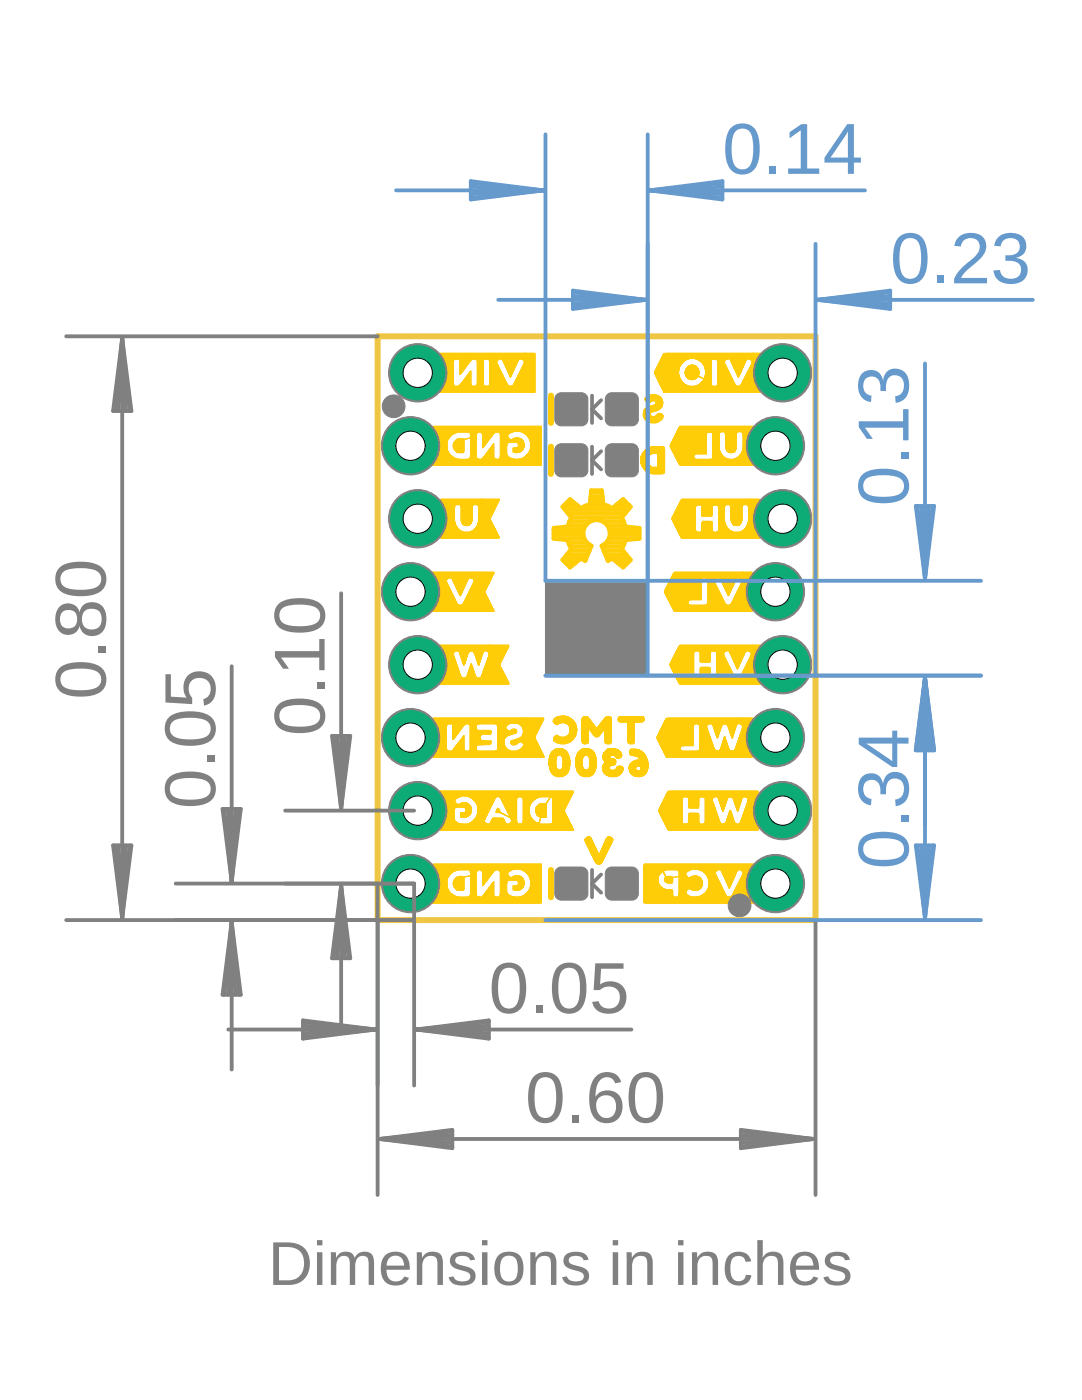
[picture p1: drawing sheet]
<svg xmlns="http://www.w3.org/2000/svg" width="216mm" height="279mm" viewBox="0 0 216 279" stroke-linecap="round" stroke-linejoin="round" font-family="sans-serif">
<defs><g id="words">
<g font-size="14.4" fill="#69c">
<text x="144.1" y="34.7">0.14</text>
<text x="177.6" y="56.5">0.23</text>
<text x="181.3" y="101" transform="rotate(-90 181.3 101)">0.13</text>
<text x="181.3" y="173.5" transform="rotate(-90 181.3 173.5)">0.34</text>
</g>
<g font-size="14.4" fill="#808080">
<text x="21.1" y="139.6" transform="rotate(-90 21.1 139.6)">0.80</text>
<text x="64.8" y="146.9" transform="rotate(-90 64.8 146.9)">0.10</text>
<text x="42.9" y="161.4" transform="rotate(-90 42.9 161.4)">0.05</text>
<text x="97.5" y="202.2">0.05</text>
<text x="104.8" y="224">0.60</text>
</g>
<text font-size="12.3" fill="#808080" x="53.5" y="256.4">Dimensions in inches</text>
</g></defs>
<path d="M118.1 79v5.4M120 79.9l-1.9 1.8 1.9 1.8M118.1 89.1v5.5M120 90l-1.9 1.9 1.9 1.8M118.1 173.6v5.5M120 174.5l-1.9 1.8 1.9 1.9" fill="none" stroke="#808080" stroke-width=".74"/>
<path d="M109.9 79v5.4M109.9 89.1v5.5M109.9 173.6v5.5" fill="none" stroke="#ffcd07" stroke-width="1.2"/>
<g fill="none" stroke="#ffcd07" stroke-width=".2">
<path d="M87.7 70.5h19v7.8h-19zM87.7 71.5h19M87.7 72.8h2.7M87.7 75.8h2.7M87.7 78.3h19M87.7 78.2h19M87.7 78.1h19M87.7 78h19M87.7 77.9h19M87.7 77.8h19M87.7 77.7h19M87.7 77.6h19"/>
<path d="M87.7 77.5h19M87.7 77.4h19M87.7 77.3h19M87.7 77.2h19M87.7 77.1h19M87.7 77h3M87.7 76.9h2.9M87.7 76.8h2.8M87.7 76.7h2.8M87.7 76.6h2.8M87.7 76.5h2.7M87.7 76.4h2.7"/>
<path d="M87.7 76.3h2.7M87.7 76.2h2.7M87.7 76.1h2.7M87.7 76h2.7M87.7 75.9h2.7M87.7 75.7h2.7M87.7 75.6h2.7M87.7 75.5h2.7M87.7 75.4h2.7M87.7 75.3h2.7M87.7 75.2h2.7M87.7 75.1h2.7"/>
<path d="M87.7 75h2.7M87.7 74.9h2.7M87.7 74.8h2.7M87.7 74.7h2.7M87.7 74.6h2.7M87.7 74.5h2.7M87.7 74.4h2.7M87.7 74.3h2.7M87.7 74.2h2.7M87.7 74.1h2.7M87.7 74h2.7M87.7 73.9h2.7"/>
<path d="M87.7 73.8h2.7M87.7 73.7h2.7M87.7 73.6h2.7M87.7 73.5h2.7M87.7 73.4h2.7M87.7 73.3h2.7M87.7 73.2h2.7M87.7 73.1h2.7M87.7 73h2.7M87.7 72.9h2.7M87.7 72.7h2.7M87.7 72.6h2.7"/>
<path d="M87.7 72.5h2.7M87.7 72.4h2.7M87.7 72.4h2.8M87.7 72.3h2.8M87.7 72.2h2.8M87.7 72.1h2.8M87.7 72h2.8M87.7 71.9h2.8M87.7 71.8h2.9M87.7 71.6h12.1M87.7 71.4l19 .1M87.7 71.4h19"/>
<path d="M87.7 71.3l19 .1M87.7 71.2h19M87.7 71.1h19M87.7 71l19 .1M87.7 71h19M87.7 70.9h19M87.7 70.8h19M87.7 70.7h19M87.7 70.6l19 .1M87.7 70.6h19M87.7 70.5h19M90.4 72.6v3.9"/>
<path d="M90.4 76.5l.4 .6M90.5 72.2l-.1 .4M90.6 71.8l-.1 .4M90.6 71.8h-2.9M90.7 71.7l-3 .1M90.9 71.7h-3.2M90.9 71.6l-.3 .2M91.3 77.1h3.2M91.3 71.6l.5 .3M91.3 71.7h3M91.5 71.7h2.7M91.6 77h-3.9"/>
<path d="M91.6 77h2.5M91.7 77h2.4M91.7 71.8h2.4M91.7 76.9h2.3M91.7 71.9h2.3M91.7 71.8h2.3M91.8 72h2.1M91.8 71.9v.4M91.8 76.8h2.2M91.8 72.2h1.9M91.8 74.6h.1M91.8 74.6h.2"/>
<path d="M91.8 74.5h.3M91.8 74.3h.4M91.8 74.1h.6M91.8 73.9h.7M91.8 73.7h.8M91.8 73.6h.9M91.8 73.3h1.1M91.8 73.2h1.2M91.8 73h1.3M91.8 72.9h1.4M91.8 72.8h1.5M91.8 72.6h1.6"/>
<path d="M91.8 72.5h1.7M91.8 72.4h1.8M91.8 74.7l.1 .1M91.8 72.3v2.4M91.9 76.7h2M91.9 74.7h-.1M91.9 76.7l-.3 .3M91.9 76.6h2M92 76.6h1.9M92 76.5h1.9M92 74.5h-.2M92.1 76.5h1.8"/>
<path d="M92.1 74.4h-.3M92.1 76.4h1.8M92.2 76.3h1.7M92.2 74.3h-.4M92.2 76.2h1.7M92.2 74.2l-.4 .1M92.3 74.2h-.5M92.3 76.2h1.6M92.3 74.1h-.5M92.4 76.1h1.5M92.4 74h-.6M92.4 76h1.5"/>
<path d="M92.5 76h1.4M92.5 75.9h1.4M92.5 73.9h-.7M92.5 73.8l-.7 .1M92.6 75.8h1.3M92.6 73.8h-.8M92.6 75.7h1.3M92.6 73.7h-.8M92.7 75.7h1.2M92.7 73.6h-.9M92.7 75.6h1.2M92.8 75.6h1.1"/>
<path d="M92.8 73.5l-1 .1M92.8 75.5h1.1M92.8 73.5h-1M92.8 73.4h-1M92.9 75.4h1M92.9 73.4h-1.1M92.9 75.3h1M92.9 73.3h-1.1M93 75.3h.9M93 73.2h-1.2M93 75.2h.9M93 73.1l-1.2 .1"/>
<path d="M93.1 75.1h.8M93.1 73.1h-1.3M93.2 73h-1.4M93.2 75h.7M93.2 72.9h-1.4M93.3 72.8h-1.5M93.3 74.9h.6M93.3 74.8h.6M93.3 72.7h-1.5M93.4 74.8h.5M93.4 72.7h-1.6M93.4 74.7h.5"/>
<path d="M93.5 72.6h-1.7M93.5 74.6h.4M93.5 74.5h.4M93.5 72.5h-1.7M93.6 72.4h-1.8M93.6 74.5h.3M93.6 74.4h.3M93.6 72.3h-1.8M93.7 74.4h.2M93.7 72.3h-1.9M93.7 74.3h.2M93.7 74.3l-1.8 2.4"/>
<path d="M93.8 74.3h.1M93.8 72.1l-2 .1M93.8 74.2h.1M93.8 74.2l-.1 .1M93.8 72.1h-2M93.9 74.1h.1M93.9 72h-2.1M93.9 74.1l-.1 .1M93.9 74.1v2.7l.2 .2M94 71.8l-2.1 2.9M94.1 77h.9M94.3 71.6l-.3 .2"/>
<path d="M94.6 77.1h2.5M94.8 71.6l.3 .2M94.8 71.7h2M94.9 71.7h1.8M95 77h1.7M95.1 77h1.5M95.1 71.8h1.5M95.1 76.9h1.5M95.1 76.9h1.4M95.1 71.8l.1 .3M95.1 71.9h1.4M95.1 71.8h1.4"/>
<path d="M95.2 76.8h1.3M95.2 71.9h1.3M95.2 72h1.3M95.2 76.8l-.2 .2M95.2 76.7h1.2M95.2 76.6h1.2M95.2 76.5h1.2M95.2 72.1h1.2M95.2 72.8h1.2M95.2 75.8h1.2M95.2 76.4h1.2M95.2 76.3h1.2"/>
<path d="M95.2 76.2h1.2M95.2 76.1h1.2M95.2 76h1.2M95.2 75.9h1.2M95.2 75.7h1.2M95.2 75.6h1.2M95.2 75.5h1.2M95.2 75.4h1.2M95.2 75.3h1.2M95.2 75.2h1.2M95.2 75.1h1.2M95.2 75h1.2"/>
<path d="M95.2 74.9h1.2M95.2 74.8h1.2M95.2 74.7h1.2M95.2 74.6h1.2M95.2 74.5h1.2M95.2 74.4h1.2M95.2 74.3h1.2M95.2 74.2h1.2M95.2 74.1h1.2M95.2 74h1.2M95.2 73.9h1.2M95.2 73.8h1.2"/>
<path d="M95.2 73.7h1.2M95.2 73.6h1.2M95.2 73.5h1.2M95.2 73.4h1.2M95.2 73.3h1.2M95.2 73.2h1.2M95.2 73.1h1.2M95.2 73h1.2M95.2 72.9h1.2M95.2 72.7h1.2M95.2 72.6h1.2M95.2 72.5h1.2"/>
<path d="M95.2 72.4h1.2M95.2 72.3h1.2M95.2 72.2h1.2M95.2 72.1v4.3l1.2 .1M95.6 76.4h.8M96.4 76.5h-1.2v.3M96.4 76.5l.1 .3M96.4 72.1l-1.2 .1M96.5 76.8l.2 .2M96.5 71.8l-.1 4.7M96.8 71.6l-.3 .2M97.2 77.1h4.5"/>
<path d="M97.3 71.6l.3 .2M97.3 71.7h2.4M97.4 71.7h2.2M97.5 71.8h2M97.6 77h4M97.6 77h3.8M97.6 71.8h1.8M97.6 71.8l.1 .3M97.6 76.9h3.8M97.7 76.9h3.7M97.7 72h1.5M97.7 72.8h1.6"/>
<path d="M97.7 75.8h3.1M97.7 76.8h3.6M97.7 76.7h3.5M97.7 76.6h3.5M97.7 76.5h3.4M97.7 76.4h3.4M97.7 76.3h3.3M97.7 76.2h3.3M97.7 76.2h3.2M97.7 76.1h3.2M97.7 76h3.2M97.7 75.9h3.1"/>
<path d="M97.7 75.7h3M97.7 75.6h3M97.7 75.5h2.9M97.7 75.4h2.9M97.7 75.3h2.8M97.7 75.2h2.8M97.7 75.1h2.7M97.7 75h2.7M97.7 74.9h2.7M97.7 74.9h2.6M97.7 74.8h2.6M97.7 74.7h2.5"/>
<path d="M97.7 74.6h2.5M97.7 74.5h2.5M97.7 74.5h2.4M97.7 74.4h2.4M97.7 74.3h2.4M97.7 74.3h2.3M97.7 74.2l2.3 .1M97.7 74.2h2.3M97.7 74.1h2.2M97.7 74h2.2M97.7 73.9h2.1M97.7 73.8h2.1"/>
<path d="M97.7 73.7h2.1M97.7 73.7h2M97.7 73.6h2M97.7 73.5l2 .1M97.7 73.5h1.9M97.7 73.4h1.9M97.7 73.3h1.8M97.7 73.2h1.8M97.7 73.1h1.8M97.7 73.1h1.7M97.7 73h1.7M97.7 72.9h1.7"/>
<path d="M97.7 72.9h1.6M97.7 72.7h1.6M97.7 72.6h1.5M97.7 72.5h1.4M97.7 72.4h1.4M97.7 72.3h1.4M97.7 72.2h1.4M97.7 72.1h1.4M97.7 72.1l1.4 .1M97.7 76.8l-.2 .2h-.8M97.7 72.1v4.7M99.1 72.2v.3"/>
<path d="M99.1 72.1h-1.4M99.1 72.5l.2 .4M99.2 72h-1.5M99.2 71.9h-1.6M99.3 71.9l-.2 .3M99.3 71.9h-1.7M99.3 72.9l1.9 3.8M100 71.6h3.7M100.1 71.7h3.6M100.2 71.7l1.6 3.6 .2-.2M100.2 71.7l-.3-.1-.6 .3M100.3 71.8h3.2"/>
<path d="M100.3 71.9h3.2M100.3 71.9h3.1M100.4 72h3M100.4 72.1h2.9M100.5 72.2h2.8M100.5 72.3h2.7M100.5 72.4h2.7M100.6 72.5h2.5M100.6 72.6h2.5M100.7 72.7h2.4M100.7 72.7h2.3M100.7 72.8h2.3"/>
<path d="M100.8 72.9h2.2M100.8 73h2.1M100.8 72.9h2.1M100.9 73.2h1.9M100.9 73.3h1.9M101 73.3h1.7M101 73.4h1.7M101 73.5h1.7M101.1 73.6h1.5M101.2 73.8h1.4M101.2 73.7h1.4M101.2 76.7l.2 .3"/>
<path d="M101.2 73.9h1.3M101.3 74.1h1.1M101.3 74.2h1.1M101.4 74.2h.9M101.4 74.3h.9M101.4 74.4h.9M101.4 77h.8M101.5 74.4h.8M101.5 74.5h.7M101.5 74.6h.7M101.6 74.7h.6M101.6 74.6h.6"/>
<path d="M101.6 74.7h.5M101.6 74.8h.5M101.7 74.9h.3M101.7 75h.3M101.8 75.2h.1M101.8 75.1h.1M101.9 77.1h4.8M101.9 75.2h-.1M102 75.1h-.3M102 74.9h-.3M102.1 74.8h-.5M102.2 77h4.5"/>
<path d="M102.3 77h4.4M102.3 76.9h4.4M102.4 76.9h4.3M102.4 74.1h-1.1M102.4 76.8h4.3M102.4 74h-1.1M102.5 76.8h4.2M102.5 74h-1.2M102.5 76.8l-.3 .2M102.5 76.7h4.2M102.5 73.9h-1.3M102.5 73.8l-1.3 .1"/>
<path d="M102.6 76.6h4.1M102.6 76.5h4.1M102.6 73.7h-1.5M102.7 76.4h4M102.7 76.3h4M102.7 76.2h4M102.7 73.4h-1.7M102.8 76.2h3.9M102.8 76.1h3.9M102.8 73.2h-1.9M102.8 76h3.9M102.8 73.1l-1.9 .1"/>
<path d="M102.9 76h3.8M102.9 73.1h-2M102.9 75.9h3.8M102.9 75.8h3.8M103 75.8h3.7M103 75.7h3.7M103 75.6h3.7M103.1 75.6h3.6M103.1 75.5h3.6M103.1 72.6h-2.5M103.1 75.4h3.6M103.1 72.5h-2.5"/>
<path d="M103.2 75.4h3.5M103.2 72.4h-2.6M103.2 75.3h3.5M103.2 72.3h-2.7M103.2 75.2h3.5M103.3 75.2h3.4M103.3 72.2h-2.8M103.3 75.1h3.4M103.4 75h3.3M103.4 74.9h3.3M103.4 74.8h3.3M103.5 74.8h3.2"/>
<path d="M103.5 74.7h3.2M103.5 74.6h3.2M103.6 74.6h3.1M103.6 74.5h3.1M103.6 74.4h3.1M103.6 71.7l-3.4 .1M103.7 74.4h3M103.7 74.3h3M103.8 74.2h2.9M103.8 74.1h2.9M103.8 74h2.9M103.9 74h2.8"/>
<path d="M103.9 73.9h2.8M103.9 71.6h.3M104 73.8h2.7M104 73.7h2.7M104 71.7h2.7M104 73.6h2.7M104.1 73.6h2.6M104.1 73.5h2.6M104.1 73.4h2.6M104.1 71.7l-.3-.1-.5 .5-1.3 3M104.2 73.4h2.5M104.2 73.3h2.5"/>
<path d="M104.2 71.7l.3 .2 .1 .3M104.2 73.2h2.5M104.2 71.7h2.5M104.2 71.6h2.5M104.3 73.2h2.4M104.3 73.1h2.4M104.3 71.8h2.4M104.3 73h2.4M104.4 73h2.3M104.4 72.9h2.3M104.4 71.8h2.3M104.4 72.8h2.3"/>
<path d="M104.4 71.9h2.3M104.5 72.8h2.2M104.5 72.7h2.2M104.5 72.6h2.2M104.5 71.9h2.2M104.6 72.5h2.1M104.6 72h2.1M104.6 72.4h2.1M104.6 72.1h2.1M104.6 72.3h2.1M104.6 72.2h2.1M104.6 72.2l-2.1 4.6"/>
<path d="M104.8 70.5l-.7 1.2M106.7 71.6h-19M106.7 71.3h-19M106.7 71.2h-19M106.7 70.8h-19M128.7 79.8l.6 .5 .3 .1 .7-.4h.4l.2 .3M128.7 79.5v.3M128.7 79.8h3.4M128.7 79.7h3.4M128.7 79.6h3.4M128.7 79.5l3.3 .1M128.7 79.5h3.3"/>
<path d="M128.8 79.4h3.1M128.8 79.9h3.4M128.9 79.3h2.9M129 79.2h2.7M129.1 79.1h2.5M129.2 79.1h2.3M129.2 79h2.2M129.3 79h2M129.5 78.9h1.7M129.6 78.9h1.5M129.9 78.8h1M130.3 78.8h.3"/>
<path d="M130.6 74.5l1.9 3.8h19.4M130.6 74.5h4.8M130.6 74.4h4.8M130.6 74.3h4.8M130.7 74.6h4.7M130.7 74.2h4.7M130.7 74.7h4.7M130.7 74.1l-.1 .4M130.7 74.1h4.7M130.7 74h4.7M130.7 74.8h4.7M130.8 74.8h4.7"/>
<path d="M130.8 74h4.6M130.8 74.9h4.7M130.8 73.9h4.6M130.8 74.9l4.7 .1M130.8 73.9h4.7M130.9 75h4.6M130.9 73.8h4.6M130.9 75.1h4.7M130.9 73.7h4.6M130.9 75.2h4.7M130.9 73.6h4.6M131 75.2h4.6"/>
<path d="M131 73.6h4.5M131 73.5h4.5M131 75.3h4.6M131 75.4h4.6M131.1 75.4h4.6M131.1 73.4h4.5M131.1 75.5h4.6M131.1 73.3h4.5M131.1 75.6h4.6M131.1 73.2h4.5M131.2 75.6h4.6M131.2 73.2h4.4"/>
<path d="M131.2 75.7h4.6M131.2 75.8h4.6M131.2 73h4.5M131.3 75.8h4.6M131.3 72.9h4.5M131.3 75.9h4.6M131.3 76h4.7M131.4 76h4.6M131.4 72.8h4.5M131.4 76.1h4.6M131.4 76.1h4.7M131.4 76.2h4.7"/>
<path d="M131.4 72.6h4.6M131.4 76.2h4.8M131.5 76.3h4.7M131.5 72.5h4.6M131.5 76.4h4.8M131.6 76.4h4.7M131.6 72.4h4.6M131.6 76.5h4.8M131.6 79.1a2.33 2.33 0 0 0-2.9 .4M131.6 79.1l.2 .2M131.6 76.5h4.9M131.6 72.2h4.8"/>
<path d="M131.6 76.6h5M131.6 76.6h4.9M131.7 76.7h5M131.7 76.7h5.1M131.7 76.8h5.2M131.7 72h4.9M131.8 76.9h5.3M131.8 76.8h5.1M131.8 76.9h5.4M131.8 77h5.4M131.8 71.8h5.1M131.8 77h5.6"/>
<path d="M131.8 79.3l.3 .4M131.9 77.1h20.3M131.9 71.6h5.5M131.9 77.2h20.3M132 77.2h20.2M132 77.3h20.2M132 71.5h17.8M132 71.5h20.2M132 77.4h20.2M132.1 77.4h20.1M132.1 79.7l.1 .3M132.1 77.5h20.1"/>
<path d="M132.1 77.6h20.1M132.1 71.2h20.1M132.2 77.7h20M132.2 71.1h20M132.2 71h20M132.2 77.8h20M132.3 77.9h19.9M132.3 70.9h19.9M132.3 78h19.9M132.3 70.8h19.9M132.4 78.1h19.8M132.4 70.7h19.8"/>
<path d="M132.4 70.7h19.7M132.5 78.3h19.5M132.6 70.5h19.5M132.7 70.5h19.3l.2 .3M132.8 70.5l-.4 .1-1.7 3.5M135.4 74.2v.4M135.4 74.6l.1 .4M135.5 73.8l-.1 .4M135.5 75l.1 .4M135.5 73.5h-4.5M135.6 73.4h-4.6M135.6 73.3h-4.5"/>
<path d="M135.6 73.2h-4.5M135.6 73.1l-.1 .7M135.6 75.4l.4 .7M135.7 73.1h-4.5M135.8 73h-4.6M135.8 72.9h-4.5M135.8 72.8h-4.5M135.9 72.8l-.3 .3M135.9 72.7h-4.5M136 72.7h-4.6M136 76.1l.5 .5 .7 .4M136.1 72.6h-4.7"/>
<path d="M136.1 72.5h-4.6M136.2 72.4h-4.7M136.3 72.3h-4.7M136.4 72.2h-4.8M136.5 72.1l-4.8 .1M136.5 72.1h-4.8M136.6 72h-4.9M136.7 71.9l-.8 .9M136.7 71.9h-4.9M136.7 74.2v.4M136.7 74.6l.1 .4M136.7 74.5h2.8"/>
<path d="M136.7 74.4h2.8M136.7 74.3h2.8M136.7 74.2h2.8M136.7 74.7h2.8M136.7 74.6h2.8M136.7 74.1h2.8M136.8 74.7h2.6M136.8 74.1h2.6M136.8 74h2.6M136.8 74.9h2.6M136.8 74.8h2.6M136.8 73.9h2.6"/>
<path d="M136.8 71.9h-5M136.8 73.8l2.6 .1M136.8 73.8h2.6M136.8 73.8l-.1 .4M136.8 75l.2 .3M136.8 75h2.6M136.9 75h2.5M136.9 73.7h2.4M136.9 75.1h2.5M136.9 73.6h2.4M136.9 75.1h2.4M136.9 75.2h2.4"/>
<path d="M136.9 73.5l2.4 .1M137 73.5h2.2M137 71.8h-5.2M137 75.2h2.2M137 73.4h2.2M137 75.3l.3 .2M137 75.3h2.2M137.1 75.3h2M137.1 73.4h2M137.1 73.3h2M137.1 75.4h2M137.1 71.7l-5.2 .1"/>
<path d="M137.2 75.4h1.8M137.2 73.2h1.8M137.2 75.5h1.7M137.2 77l.4 .1M137.3 75.5h1.6M137.3 73.1a1.34 1.34 0 0 1 2.1 .8M137.3 73.1l-.5 .7M137.3 75.5l.3 .2M137.3 73.2h1.7M137.3 71.7h-5.4M137.3 75.6h1.5M137.4 73.1h1.5"/>
<path d="M137.5 75.6h1.2M137.5 73h1.3M137.5 73h1.2M137.6 75.7h1M137.6 71.6h-5.7M137.6 75.7h.9M137.6 75.7l.4 .1M137.7 72.9h.9M137.8 71.5l-1.1 .4M137.8 72.9h.7M138 75.8h.4M138.3 71.5l.8 .2 .7 .4"/>
<path d="M138.5 77.1h13.7M138.6 71.6h13.6M138.8 77h3.2M138.9 71.6h6.3M139 71.7h3.3M139 77h3M139.1 75.4l-.7 .4M139.1 76.9h2.9M139.1 71.7h3M139.2 76.9h2.8M139.2 71.8h2.8M139.3 76.8h2.6"/>
<path d="M139.3 71.8h2.7M139.4 75.1l2.5 1.2h-2M139.4 75.1l1.1 .5M139.4 75.1l-.3 .3M139.4 76.8h2.5M139.4 71.9h2.6M139.4 73.9l.1 .3M139.4 74.8h-2.6M139.5 74.6l-.1 .5M139.5 74.2v.4M139.5 75.1l.2 .1M139.5 76.7h2.4"/>
<path d="M139.5 71.9h2.4M139.6 76.7h2.3M139.6 72h2.3M139.6 76.6h2.3M139.7 76.6h2.2M139.7 72.1h2.2M139.7 75.2l.1 .1M139.7 76.5h2.2M139.8 72.1l.2 .2M139.8 72.1h2.1M139.8 76.5h2.1M139.8 76.4h2.1"/>
<path d="M139.8 75.3l.1 .1M139.8 72.2h2.1M139.9 76.4h2M139.9 72.2h2M140 72.3h1.9M140 76.3h1.9M140 72.3l.3 .3M140 75.4h.1M140.1 72.4h1.8M140.1 75.4l.1 .1M140.1 76.2h1.8M140.1 72.5h1.8"/>
<path d="M140.2 72.5h1.7M140.2 75.5l.2 .1M140.2 72.6h1.7M140.3 76h1.6M140.3 72.6l.2 .4M140.3 72.6h1.6M140.3 72.7h1.6M140.3 75.9a2.63 2.63 0 0 1-1.9 1.2l-6.5-.1M140.4 75.9h1.5M140.4 72.8h1.5M140.4 75.8h1.5M140.4 75.6h.1"/>
<path d="M140.4 72.9h1.5M140.5 75.7h1.4M140.5 72.9h1.4M140.5 73l.1 .3M140.5 75.6h1.4M140.5 73h1.4M140.5 75.5h1.4M140.5 73.1h1.4M140.6 75.5h1.3M140.6 73.1h1.3M140.6 75.4h1.3M140.6 73.2h1.3"/>
<path d="M140.6 73.3l.1 .4M140.6 73.3h1.3M140.6 75.3h1.3M140.6 73.4h1.3M140.7 73.4h1.2M140.7 75.3l-.4 .6M140.7 75.3h1.2M140.7 75.2h1.2M140.7 73.5h1.2M140.7 75.1h1.2M140.7 73.6h1.2M140.7 75h1.2"/>
<path d="M140.7 74.9h1.2M140.7 73.7h1.2M140.7 74.9v.4M140.7 73.7l.1 .4M140.7 74.8h1.2M140.7 73.8h1.2M140.8 74.7h1.1M140.8 73.9h1.1M140.8 73.8h1.1M140.8 74.6h1.1M140.8 74.5h1.1M140.8 74.1h1.1"/>
<path d="M140.8 74h1.1M140.8 74.1l-.1 .8M140.8 74.4h1.1M140.8 74.3h1.1M140.8 74.2h1.1M141.9 76.2h-1.9M141.9 76.1h-1.8M141.9 76.1h-1.7M141.9 76h-1.6M141.9 75.9h-1.6M141.9 75.8h-1.5M141.9 75.7h-1.5"/>
<path d="M141.9 75.6l-1.4 .1M142 77l.4 .1M142.5 71.7h2.6M142.9 71.7l.3 .2v.3M142.9 71.7l-.9 .1-.1 .3v4.7l.1 .2M142.9 71.7h2M143 77h4M143 71.8h1.8M143 77h3.9M143.1 76.9h3.8M143.1 71.8h1.7M143.1 76.9h3.7"/>
<path d="M143.1 71.9h1.7M143.2 76.8h3.5M143.2 72h1.5M143.2 76.7h3.5M143.2 76.6h3.4M143.2 72.1h1.4M143.2 72.2l1.4 .1M143.2 72.8h1.5M143.2 75.8h3M143.2 76.5v.4l-.3 .2M143.2 72.2v4.3M143.2 72.2l1.4 .2 .1 .3"/>
<path d="M143.2 76.5h3.4M143.2 76.5h3.3M143.2 76.4h3.3M143.2 76.3h3.3M143.2 76.3h3.2M143.2 76.2h3.2M143.2 76.1h3.2M143.2 76.1h3.1M143.2 76h3.1M143.2 75.9h3.1M143.2 75.9h3M143.2 75.7h3"/>
<path d="M143.2 75.7h2.9M143.2 75.6h2.9M143.2 75.5h2.9M143.2 75.5h2.8M143.2 75.4h2.8M143.2 75.3h2.8M143.2 75.3h2.7M143.2 75.2h2.7M143.2 75.1h2.7M143.2 75h2.6M143.2 74.9l2.6 .1M143.2 74.9h2.6"/>
<path d="M143.2 74.8h2.5M143.2 74.7h2.5M143.2 74.6h2.4M143.2 74.5h2.4M143.2 74.5h2.3M143.2 74.4h2.3M143.2 74.3h2.3M143.2 74.2l2.2 .1M143.2 74.2h2.2M143.2 74.1h2.2M143.2 74h2.1M143.2 73.9h2.1"/>
<path d="M143.2 73.8l2 .1M143.2 73.8h2M143.2 73.7h2M143.2 73.6h1.9M143.2 73.5l1.9 .1M143.2 73.5h1.9M143.2 73.4h1.8M143.2 73.3h1.8M143.2 73.2h1.7M143.2 73.1l1.7 .1M143.2 73.1h1.7M143.2 73h1.6"/>
<path d="M143.2 72.9h1.6M143.2 72.7h1.5M143.2 72.6h1.5M143.2 72.5h1.4M143.2 72.4h1.4M143.2 72.4h1.3M143.2 72.3h1.1M143.2 72.3h1.4M143.2 72.2h.1M143.2 72.2h1.4M143.4 72.2h1.2M144.4 72.3h.2"/>
<path d="M144.6 72h-1.4M144.7 72.7l1.9 3.9M144.7 71.9h-1.5M145.5 71.6h3.7M145.5 71.7h3.7M145.6 71.7h3.4M145.7 71.8h3.3M145.8 71.8l.1 .4M145.8 71.8a.72 .72 0 0 0-.8-.1 .72 .72 0 0 0-.4 .6M145.8 71.8h3.1M145.8 72h3M145.9 72.1h2.9"/>
<path d="M145.9 72.2h2.8M145.9 72.2l1.3 2.8M145.9 72.3h2.8M146 72.4h2.7M146 72.5h2.6M146 72.6h2.6M146.1 72.6h2.4M146.1 72.7h2.4M146.2 72.8h2.3M146.2 72.9h2.2M146.2 73h2.2M146.3 73.1h2.1"/>
<path d="M146.3 73h2.1M146.3 73.1h2M146.3 73.2h2M146.4 73.3h1.9M146.4 73.3h1.8M146.5 73.4h1.7M146.5 73.5h1.7M146.5 73.6h1.6M146.6 73.6h1.5M146.6 76.6l.6 .5M146.6 73.7h1.5M146.6 73.8h1.4"/>
<path d="M146.7 73.9h1.3M146.7 74h1.3M146.7 74h1.2M146.8 74.1h1.1M146.8 74.2h1M146.9 74.3h.9M146.9 74.4h.9M146.9 74.4h.8M147 74.5h.7M147 74.6h.7M147 74.7h.6M147.1 74.7h.5"/>
<path d="M147.1 74.8h.5M147.2 74.9h.3M147.2 74.9h.4M147.2 75h.3M147.2 75.1h.2M147.3 75.1h.1M147.3 75.2h.1M147.5 75l-.2 .3-.1-.3M147.6 77h4.6M147.7 77h4.5M147.7 76.9h4.5M147.8 76.9h4.4"/>
<path d="M147.9 76.8h4.3M147.9 74.2h-1.1M147.9 76.7h4.3M148 76.6h4.2M148 76.5h4.2M148 76.5l-.5 .6M148.1 76.4h4.1M148.1 73.7h-1.5M148.1 76.3h4.1M148.1 76.2h4.1M148.1 73.5l-1.6 .1M148.2 76.2h4"/>
<path d="M148.2 76.1h4M148.2 73.4h-1.8M148.3 76.1h3.9M148.3 76h3.9M148.3 73.2h-1.9M148.3 75.9h3.9M148.4 75.8h3.8M148.4 75.7h3.8M148.5 75.6h3.7M148.5 72.7h-2.4M148.5 75.5h3.7M148.6 75.4h3.6"/>
<path d="M148.6 75.3h3.6M148.7 75.3h3.5M148.7 75.2h3.5M148.7 72.3l-1.2 2.7M148.7 72.3h-2.8M148.7 75.1h3.5M148.8 75h3.4M148.8 72l-.1 .3M148.8 72h-3M148.9 74.9h3.3M148.9 71.9h-3.1M148.9 74.8h3.3"/>
<path d="M148.9 74.7h3.3M149 74.6h3.2M149 74.5h3.2M149.1 71.7l.2-.1 .4 .2 .6-1.3-.5 1.3 .3 .3M149.1 71.7l-.3 .3M149.1 74.5h3.1M149.1 74.4h3.1M149.1 74.3h3.1M149.2 74.3h3M149.2 74.2h3M149.2 74.1h3M149.3 74.1h2.9"/>
<path d="M149.3 74h2.9M149.4 73.9h2.8M149.4 73.8h2.8M149.4 71.6h2.8M149.5 73.7h2.7M149.5 73.6h2.7M149.5 71.7h2.7M149.6 73.5h2.6M149.6 73.4h2.6M149.6 71.7l2.6 .1M149.7 73.3h2.5M149.7 73.2h2.5"/>
<path d="M149.8 73.2h2.4M149.8 73.1h2.4M149.8 73h2.4M149.8 71.8h2.4M149.9 72.9h2.3M149.9 71.8h2.3M149.9 72.8h2.3M149.9 71.9h2.3M149.9 71.5h2.3M150 72.7l-2 3.8M150 72.7h2.2M150 72.6h2.2"/>
<path d="M150 72h2.2M150 72.5h2.2M150.1 72.4h2.1M150.1 72.3l-.1 .4M150.1 72.1v.2M150.1 72.3h2.1M150.1 72.2h2.1M150.1 72.1h2.1M152.1 70.6h-19.6M152.1 78.2h-19.7M152.2 70.8v7.4M152.2 78.2l-.3 .1"/>
<path d="M152.2 71.5h-20.2M152.2 71.4h-20.2M152.2 71.3l-20.1 .1M152.2 71.3h-20.1M152.2 71h-20M86.4 90.3h3.1M86.4 88.2h2.8M86.4 86.2h15.9M86.4 91.6l21.6 .1M86.4 91l3.8 .1M86.4 92.8h21.6M86.4 92.7h21.6"/>
<path d="M86.4 92.6h21.6M86.4 92.5h21.6M86.4 92.4h21.6M86.4 92.3h21.6M86.4 92.2h21.6M86.4 92.1h21.6M86.4 92h21.6M86.4 91.9h21.6M86.4 91.8h21.6M86.4 91.7h21.6M86.4 91.6h4.8M86.4 91.5h4.7"/>
<path d="M86.4 91.5h4.6M86.4 91.4l4.4 .1M86.4 91.4h4.3M86.4 91.3h4.2M86.4 91.2h4.1M86.4 91.2h4M86.4 91.1h3.9M86.4 91h3.7M86.4 90.9h3.6M86.4 90.8h3.5M86.4 90.7l3.5 .1M86.4 90.7h3.4"/>
<path d="M86.4 90.7h3.3M86.4 90.6h3.3M86.4 90.5h3.3M86.4 90.5h3.2M86.4 90.4h3.2M86.4 90.2h3.1M86.4 90.1h3M86.4 90h3M86.4 90h2.9M86.4 89.9h2.9M86.4 89.8h2.9M86.4 89.7h2.8"/>
<path d="M86.4 89.6h2.8M86.4 89.5h2.8M86.4 89.4h2.8M86.4 89.3h2.8M86.4 89.2h2.8M86.4 89.1h2.8M86.4 89h2.8M86.4 88.9h2.8M86.4 88.8h2.8M86.4 88.7h2.8M86.4 88.6h2.8M86.4 88.5h2.8"/>
<path d="M86.4 88.4h2.8M86.4 88.3h2.8M86.4 88.1h2.8M86.4 88h2.9M86.4 87.9h2.9M86.4 87.8h2.9M86.4 87.7h3M86.4 87.6h3M86.4 87.6h3.1M86.4 87.5h3.1M86.4 87.3h3.3M86.4 87.1h3.4"/>
<path d="M86.4 86.9h3.7M86.4 86.7h3.8M86.4 86.6h4.1M86.4 86.5h4.3M86.4 86.3h4.6M86.4 86.1h16.4M86.4 86.1h21.6M86.4 86h21.6M86.4 85.9h21.6M86.4 85.8h21.6M86.4 85.7h21.6M86.4 85.6h21.6"/>
<path d="M86.4 85.5h21.6M86.4 85.4h21.6M86.4 85.3h21.6M86.4 85.2h19.6M86.4 85.2h21.6M86.4 85.1h21.6M87.9 99.9l.1-.3h11.7l-1.9 3.9M87.9 99.9v7.4M87.9 99.9h11.6M87.9 99.8h11.7M88 99.7h11.6M89.2 88.3v1.2"/>
<path d="M89.2 89.5l.1 .4M89.2 88.1l-2.8 .1M89.3 87.9l-.1 .4M89.3 89.9l.2 .3M89.4 87.8h-3M89.4 87.7l-3 .1M89.5 87.6l-.2 .3M89.5 90.2l.1 .3M89.5 87.5h-3.1M89.6 87.4l-3.2 .1M89.6 90.5l.3 .3M89.6 87.4h-3.2"/>
<path d="M89.7 87.3l-3.3 .1M89.7 87.3l-.2 .3M89.7 87.2l-3.3 .1M89.8 87.2h-3.4M89.9 87.1h-3.5M89.9 87l-3.5 .1M89.9 90.8l.7 .5M90 87h-3.6M90 86.9l-3.6 .1M90.1 86.8l-3.7 .1M90.2 86.8h-3.8M90.3 86.7h-3.9"/>
<path d="M90.4 86.6l-4 .1M90.4 89l.1 .4M90.4 89h2.2M90.4 89.1h2.2M90.4 88.9h2.2M90.4 88.8h2.2M90.5 89.3h2.1M90.5 89.2h2.1M90.5 89.1h2.1M90.5 88.7h2.1M90.5 88.6l-.1 .4M90.5 89.4l.2 .3"/>
<path d="M90.5 88.6h2.1M90.5 89.4h2.1M90.5 88.5h2.1M90.5 89.5h2.1M90.6 91.3l.6 .3M90.6 89.5h2M90.6 88.4h2M90.6 89.6h2M90.6 88.3h2M90.6 86.5l-4.2 .1M90.6 89.7h2M90.7 88.2l-.2 .4"/>
<path d="M90.7 89.7l.5 .6M90.7 89.7h1.9M90.7 88.2h1.9M90.7 89.8h1.9M90.8 88.1h1.8M90.8 86.4l-4.4 .1M90.8 89.9h1.8M90.8 88h1.8M90.9 87.9h1.7M90.9 87.9l-.2 .3M90.9 86.4l-.6 .3-.6 .6M90.9 89.9h1.7"/>
<path d="M90.9 86.4h-4.5M91 90h1.6M91 90h1.5M91 87.9h1.6M91 90.1h1.5M91 87.8h1.6M91.1 90.1h1.4M91.1 87.8h1.5M91.1 90.2h1.4M91.2 87.7l-.3 .2M91.2 87.7h1.3M91.2 90.3h1.3"/>
<path d="M91.2 86.3h-4.8M91.2 91.6l.4 .1M91.3 87.6h1.2M91.4 87.6h1M91.5 87.5h.8l.3 .2M91.5 86.2l-5.1 .1M91.5 87.5l-.3 .2M91.6 86.2l-.7 .2M92.6 90l-.1 .3h-1.3M92.6 87.7v2.3M92.6 87.7h.1M92.7 87.7h.1"/>
<path d="M92.8 87.6v.1M92.9 87.6h.1M93 87.6h.1M93.2 87.5v.1M93.4 87.5h.1M93.5 86.2l.3 .2M93.6 87.5h.1M93.6 91.6l-.4 .1M93.6 91.6h1.7M93.6 86.2h1.8M93.7 91.5h1.5M93.7 86.3h1.6"/>
<path d="M93.7 87.4v.1M93.8 91.5h1.4M93.8 86.3h1.4M93.8 87.4h.1M93.8 86.4l.1 .3M93.8 91.4h1.3M93.8 86.4h1.4M93.8 91.3h1.3M93.8 91.2h1.3M93.8 86.5h1.3M93.9 91.2h1.1M93.9 91.1h1.1"/>
<path d="M93.9 86.6h1.2M93.9 90.3h1.1M93.9 88.2h1.1M93.9 87.5h1.1M93.9 86.7v4.3M93.9 91l-.1 .4-.2 .2M93.9 91h1.1l.1 .4M93.9 91h.1M93.9 90.9h1.1M93.9 90.8h1.1M93.9 90.7h1.1M93.9 90.6h1.1"/>
<path d="M93.9 90.5h1.1M93.9 90.4h1.1M93.9 90.2h1.1M93.9 90.1h1.1M93.9 90h1.1M93.9 89.9h1.1M93.9 89.8h1.1M93.9 89.7h1.1M93.9 89.6h1.1M93.9 89.5h1.1M93.9 89.4h1.1M93.9 89.3h1.1"/>
<path d="M93.9 89.2h1.1M93.9 89.1h1.1M93.9 89h1.1M93.9 88.9h1.1M93.9 88.8h1.1M93.9 88.7h1.1M93.9 88.6h1.1M93.9 88.5h1.1M93.9 88.4h1.1M93.9 88.3h1.1M93.9 88.1h1.1M93.9 88h1.1"/>
<path d="M93.9 87.9h1.1M93.9 87.8h1.1M93.9 87.7h1.1M93.9 87.6h1.1M93.9 87.4h1.1M93.9 87.3h1.1M93.9 87.2h1.1M93.9 87.1h1.1M93.9 87h1.1M93.9 86.9h1.1M93.9 86.8h1.2M93.9 86.7h1.2"/>
<path d="M95 87.1l-2.4 .6M95 87.1v3.9M95 91h-1.1M95 87l-1.1 .1M95.1 86.7l-.1 .4M95.1 91.4l.2 .2M95.1 86.7h-1.2M95.2 86.4l-.1 .3M95.3 91.6l.5 .1M95.5 86.2l-.3 .2M95.8 99.6l-.5 1.2M95.9 86.2l.4 .4"/>
<path d="M96 86.2h3M96 86.3h2.8M96.1 86.3h2.6M96.1 86.4h2.5M96.2 91.6h2.7M96.2 86.4h2.4M96.2 91.5h2.5M96.2 86.5h2.4M96.2 86.5h2.3M96.3 91.5h2.3M96.3 86.6v2.8M96.3 89.3h.1"/>
<path d="M96.3 89.4h.1M96.3 89.2h.2M96.3 89h.3M96.3 88.8h.5M96.3 88.7h.6M96.3 88.6h.6M96.3 88.6h.7M96.3 88.4h.7M96.3 88.3h.9M96.3 88.2h1M96.3 88h1.1M96.3 87.9h1.2"/>
<path d="M96.3 87.6h1.4M96.3 87.5h1.5M96.3 87.3h1.6M96.3 87.1h1.7M96.3 86.9h1.9M96.3 86.7h2M96.3 86.6h2.1M96.4 91.4h2.2M96.4 91.3h2.2M96.4 89.3h-.1M96.5 89.2l-.2 .2M96.5 91.3l-.4 .4"/>
<path d="M96.5 91.3h2.1M96.5 91.2h2M96.5 89.2h-.2M96.5 89.1l-.2 .1M96.6 91.1h1.9M96.6 89.1h-.3M96.6 89h-.3M96.7 91h1.8M96.7 88.9l-.4 .1M96.7 90.9h1.8M96.7 88.9h-.4M96.8 90.9h1.7"/>
<path d="M96.8 90.8h1.7M96.8 88.8h-.5M96.8 88.7l-.5 .1M96.9 90.8h1.6M96.9 90.7h1.6M96.9 88.6l-.6 .1M97 90.6h1.5M97 90.5h1.5M97 88.5h-.7M97.1 90.4h1.4M97.1 88.4h-.8M97.2 90.4h1.3"/>
<path d="M97.2 88.3h-.9M97.2 90.3h1.3M97.2 88.2l-.9 .1M97.3 90.2h1.2M97.3 88.1l-1 .1M97.3 90.1h1.2M97.3 88.1h-1M97.4 90h1.1M97.4 88h-1.1M97.5 90h1M97.5 87.9h-1.2M97.5 89.9h1"/>
<path d="M97.5 87.8l-1.2 .1M97.6 89.9h.9M97.6 87.8h-1.3M97.6 89.8h.9M97.6 87.7l-1.3 .1M97.6 89.7h.9M97.6 87.7h-1.3M97.7 89.7h.8M97.7 89.6h.8M97.7 87.6h-1.4M97.7 87.5h-1.4M97.8 89.6h.7"/>
<path d="M97.8 89.5h.7M97.8 87.4l-1.5 .1M97.9 89.5h.6M97.9 87.4h-1.6M97.9 89.4h.6M97.9 87.3l-1.6 .1M98 89.3h.5M98 87.2l-1.7 .1M98 89.2h.5M98 87.2h-1.7M98.1 89.2h.4M98.1 87.1h-1.8"/>
<path d="M98.1 89.1h.4M98.1 87l-1.8 .1M98.1 89h.4M98.2 87h-1.9M98.2 89h.3M98.2 86.9l-1.9 .1M98.3 88.9h.2M98.3 86.8l-2 .1M98.3 88.8h.2M98.3 86.8h-2M98.4 88.8h.1M98.4 86.7h-2.1"/>
<path d="M98.4 88.7h.1M98.4 86.6l-2.1 .1M98.5 88.6h.1M98.5 91.2v-2.6l-2 2.7M98.5 91.2l.2 .3M98.7 91.5l.3 .2M99 86.2l-.3 .1-2.2 2.9M99.4 86.2l.4 .2M99.5 86.2h2.7M99.5 86.3h2.5M99.5 99.9l-11.6 .1M99.6 99.9h-11.7"/>
<path d="M99.6 91.6h2.9M99.6 99.7h-11.6M99.7 91.5h2.4M99.7 86.3h2.2M99.7 86.4h2.2M99.8 91.5h2.2M99.8 86.4v.4M99.8 91.4l-.3 .3M99.8 91.4h2M99.8 86.5h1.8M99.8 91.3h1.9M99.8 91.2h1.8"/>
<path d="M99.8 86.6h1.6M99.8 86.6h1.7M99.8 91.2h1.7M99.8 91.1h1.6M99.8 86.7h1.5M99.8 86.7h1.6M99.8 90.3h1.3M99.8 88.2h4.7M99.8 86.8v4.3M99.8 87.5h1.8M99.8 91.1h1.5M99.8 91.1v.3"/>
<path d="M99.8 91.1h.1M99.8 91h1.5M99.8 90.9h1.4M99.8 90.8h1.4M99.8 90.7h1.3M99.8 90.6h1.3M99.8 90.5h1.3M99.8 90.4h1.3M99.8 90.2h1.3M99.8 90.1h1.3M99.8 90h1.3M99.8 89.9h1.3"/>
<path d="M99.8 89.8h1.3M99.8 89.7h1.3M99.8 89.6h1.3M99.8 89.5h1.3M99.8 89.4h1.3M99.8 89.3h1.3M99.8 89.2h1.3M99.8 89.1h1.3M99.8 89h1.3M99.8 88.9h1.3M99.8 88.8h1.3M99.8 88.7h1.3"/>
<path d="M99.8 88.6h1.4M99.8 88.4h1.5M99.8 88.3h1.8M99.8 88.1l4.7 .1M99.8 88.1h4.6M99.8 88h4.6M99.8 87.9h4.6M99.8 87.9h4.5M99.8 87.8l4.5 .1M99.8 87.8h4.4M99.8 87.7l4.4 .1M99.8 87.7h1.9"/>
<path d="M99.8 87.6h1.9M99.8 87.6h1.8M99.8 87.4l1.7 .1M99.8 87.4h1.7M99.8 87.3h1.6M99.8 87.2h1.6M99.8 87.1h1.5M99.8 87l1.5 .1M99.8 86.9h1.5M99.8 86.8h1.5M101.1 89v1.6M101.1 90.6l-1.3 .5"/>
<path d="M101.1 90.6l.1 .3M101.2 88.6l-.1 .4M101.2 90.9l.3 .3M101.3 87l.1 .4M101.3 88.5h-1.5M101.3 87h-1.5M101.3 86.9l-1.5 .1M101.3 88.4l-.1 .2M101.3 88.4h-1.5M101.4 86.7l-.1 .3M101.4 87.4l.3 .3M101.5 91.2l.3 .2"/>
<path d="M101.5 88.3h-1.7M101.6 86.5l-1.8 .1M101.7 86.4l-.3 .3M101.7 88.3l-.4 .1M101.7 86.4l-1.9 .1M101.8 91.4l.3 .1M102.1 91.5l.4 .1M102.2 87.7h1.9M102.3 87.6h1.8M102.3 87.6h1.7M102.4 90.2l.4 .1h.7M102.4 89.4v.8"/>
<path d="M102.4 90.2h1.4M102.4 90.1h1.5M102.4 90h1.7M102.4 89.9h1.8M102.4 89.7h1.9M102.4 89.6h2M102.4 89.5h2M102.4 89.5h2.1M102.4 89.4h2.1M102.4 87.5h1.5M102.5 91.6l.4 .1M102.6 87.5h1.2"/>
<path d="M102.6 90.3h1M102.6 90.3h.9M102.6 87.5h1.1M102.6 86.1l-16.2 .1M102.8 87.4l-.8 .4-.3-.1M102.8 87.4l1.1 .1M102.8 87.4h.7M103 88.3l.3 .1M103.1 88.3h1.4M103.2 89.4h-.8M103.2 89.4h1.3M103.3 89.3h1.2"/>
<path d="M103.3 88.4l.1 .3M103.3 89.2h1.2M103.3 88.4h1.2M103.4 89.2h1.1M103.4 88.5h1.1M103.4 88.4h1.1M103.4 88.6h1.1M103.4 88.6h1.2M103.4 88.7v.4l-.2 .3M103.4 89.1h1.2M103.4 89h1.2M103.4 88.9h1.2"/>
<path d="M103.4 88.8h1.2M103.4 88.7h1.2M103.5 86.1h4.5M103.6 86.1l1 .4M103.6 86.1h-1.2l-.7 .3M103.7 91.6l-.4 .1M103.7 91.6h4.3M103.7 86.1l4.3 .1M103.8 90.2l-.3 .1M103.9 87.5l.3 .3M103.9 90.1h-1.5M104 90h-1.6"/>
<path d="M104.1 86.2h3.9M104.1 91.5l-.4 .1M104.1 91.5h3.9M104.1 89.9l-1.7 .1M104.1 86.2l3.9 .1M104.2 87.8l.2 .3M104.2 89.9l-.4 .3M104.2 89.9h-1.8M104.2 91.5h3.8M104.2 86.3h3.8M104.3 89.8h-1.9M104.4 89.7h-2"/>
<path d="M104.4 86.3h3.6M104.4 91.4h3.6M104.4 89.6h-2M104.4 88.1l.1 .4M104.4 89.6l-.2 .3M104.4 86.4h3.6M104.5 91.3h3.5M104.5 86.4l3.5 .1M104.5 88.5l.1 .3M104.5 89.2l-.1 .4M104.6 88.8l-.1 .4M104.6 91.2h3.4"/>
<path d="M104.6 86.5l.3 .2M104.6 86.5h3.4M104.7 91.2h3.3M104.7 86.5l3.3 .1M104.8 91.1l-.7 .4M104.8 91.1h3.2M104.8 86.6h3.2M104.8 86.6l3.2 .1M104.9 91.1h3.1M104.9 91h3.1M104.9 86.7h3.1M104.9 86.7l1.2-1.6h-19.7v7.8l21.5-.1"/>
<path d="M104.9 86.7l1.3-1.6h1.8v7.7M104.9 86.7l.3 .3M105 90.9h3M105 86.7h3M105 86.8h3M105.1 90.8l-.3 .3M105.1 90.8h2.9M105.1 86.8h2.9M105.1 86.9h2.9M105.2 90.7h2.8M105.2 87h2.8M105.2 87l.3 .3"/>
<path d="M105.3 90.7h2.7M105.3 90.6h2.7M105.3 87.1h2.7M105.4 90.5h2.6M105.4 87.2h2.6M105.4 90.4h2.6M105.5 87.3l.2 .4M105.5 87.3h2.5M105.5 90.4h2.5M105.5 87.4h2.5M105.5 90.3h2.5M105.6 90.3l-.5 .5"/>
<path d="M105.6 90.3h2.4M105.6 87.5h2.4M105.6 90.2h2.4M105.6 90.1h2.4M105.6 87.6h2.4M105.7 90.1h2.3M105.7 87.7l.1 .3M105.7 90h2.3M105.7 87.7h2.3M105.7 87.6h2.3M105.7 87.8h2.3M105.7 89.9h2.3"/>
<path d="M105.8 89.9h2.2M105.8 89.8h2.2M105.8 87.9h2.2M105.8 88l.1 .8M105.8 89.7h2.2M105.8 88h2.2M105.8 89.6h2.2M105.8 88.1h2.2M105.8 88.2h2.2M105.8 88.3h2.2M105.9 89.5l-.3 .8M105.9 89.5h2.1"/>
<path d="M105.9 88.4h2.1M105.9 88.3h2.1M105.9 89.4h2.1M105.9 88.6h2.1M105.9 88.5h2.1M105.9 89.3h2.1M105.9 89.2h2.1M105.9 88.7h2.1M105.9 89.2v.3M105.9 88.8v.4M105.9 89.1h2.1M105.9 89h2.1"/>
<path d="M105.9 88.9h2.1M105.9 88.8h2.1M106 85.2h2M108 92.8l-.3 .1M127.9 91.6h1.3M127.9 92.4h1.4M127.9 92.3h1.4M127.9 92.2h1.3M127.9 92.1h1.3M127.9 92h1.3M127.9 91.9h1.3M127.9 91.8h1.3"/>
<path d="M127.9 91.7h1.3M127.9 91.5h1.3M127.9 91.4h1.4M127.9 91.3h1.4M127.9 92.5l.1 .3M127.9 91.2v1.3M127.9 92.5h1.4M127.9 92.6h1.5M127.9 92.5h1.5M127.9 91.1h1.5M128 92.6h1.4M128 92.7h1.5"/>
<path d="M128 92.8h1.5M128 90.9h1.5M128 90.8h1.6M128 92.8l.2 .3M128 90.8l-.1 .4M128 92.8l1.6 .1M128.1 92.9h1.5M128.1 92.9h1.6M128.1 93h1.7M128.1 90.7h1.8M128.1 93.1h1.8M128.2 93.1l.2 .4"/>
<path d="M128.2 90.6l-.2 .2M128.2 93.1l1.7 .1M128.2 90.5h1.9M128.2 93.2h1.8M128.3 93.3h4.3M128.3 90.4h4.3M128.4 90.3h4.2M128.4 93.4h4.2M128.4 82.7v.4M128.4 82.7h1.3M128.4 82.6h1.3M128.4 82.8l1.4 .1"/>
<path d="M128.4 82.8h1.4M128.4 82.7l1.3 .1M128.4 82.4h1.4M128.4 90.2h4.2M128.4 93.5h4.2M128.4 83h1.5M128.4 83h1.4M128.4 82.9h1.4M128.4 82.3h1.5M128.4 93.5l.3 .3M128.4 90.2l-.2 .4M128.4 83.1l.1 .3"/>
<path d="M128.4 82.2v.5M128.4 83.1h1.6M128.4 82.2h1.9M128.4 83.1l3.9 .1M128.4 83.1h1.7M128.5 90.1h4.1M128.5 83.2h3.8M128.5 82h2.4M128.5 93.6h4.1M128.5 83.3h3.7M128.5 81.9h2.7M128.5 83.4l.3 .3"/>
<path d="M128.5 81.9l-.1 .3M128.5 83.4h3.7M128.5 90h4.1M128.6 93.7h4M128.6 83.5h3.6M128.6 90h4M128.6 81.8h2.8M128.7 93.8l.2 .2M128.7 89.9l-.3 .3M128.7 93.8h3.9M128.7 83.6h3.4M128.7 89.9h3.9"/>
<path d="M128.7 83.7h3.4M128.7 93.9h3.9M128.7 83.7h3.3M128.8 83.7l.5 .4M128.8 81.6l-.3 .3M128.8 83.7h3.2M128.8 81.6h2.9M128.8 89.8h3.8M128.8 93.9h3.8M128.8 94h3.8M128.8 83.8h3.1M128.9 89.7h3.7"/>
<path d="M128.9 80h1.3M128.9 94h3.7M128.9 83.9h2.9M128.9 80.1h1.1M128.9 94l.4 .2M128.9 80.1h1M128.9 94.1h3.7M128.9 81.4h3M129 89.6h3.6M129 80.2h.9M129 83.9h2.7M129 80.2h.8"/>
<path d="M129.1 89.6h3.5M129.1 94.1h3.5M129.1 84h2.5M129.1 80.2h.7M129.2 91.9v.3M129.2 80.3h.5M129.2 94.2h3.4M129.2 89.5h3.4M129.2 91.5h-1.3M129.2 91.5v.4M129.2 92.2l.2 .4M129.2 91.4l-1.3 .1"/>
<path d="M129.3 94.2l.3 .2M129.3 84.1h2.1M129.3 89.5h3.3M129.3 84.1l.8 .3M129.3 91.2h-1.4M129.3 94.3h3.2M129.4 91.2h-1.5M129.4 89.4h3.2M129.4 91.1l-.2 .4M129.4 92.6l.2 .3M129.4 81.2l-.6 .4M129.4 91.1h-1.5"/>
<path d="M129.4 81.2h2.7M129.5 91l-1.5 .1M129.5 84.2h1.8M129.5 89.4h3M129.5 94.3h3M129.5 91h-1.5M129.5 81.1h2.6M129.5 94.4h3M129.6 90.9h-1.6M129.6 84.3h1.6M129.6 89.3h2.9M129.6 89.3l.8-.2h1.8l.3 .2"/>
<path d="M129.6 90.8l-.2 .3M129.6 92.9l.3 .2M129.6 89.3l-.9 .6M129.6 84.3h1.5M129.7 90.7l-1.6 .1M129.8 94.4h2.6M129.8 82.5h-1.4M129.8 89.2h2.7M129.8 90.7h-1.7M129.8 94.5h2.6M129.9 82.3l-1.5 .1M129.9 89.2h2.5"/>
<path d="M129.9 84.3h1.1M129.9 81h2.2M129.9 93.1l.1 .2-.4 1.1M130 81h2.1M130 82.3h-1.6M130 90.6h-1.9M130 94.5h2.3M130.1 89.2h2.2M130.2 82.2h-1.8M130.2 90.5h-2M130.3 90.4l-.7 .4M130.5 80.9h1.7"/>
<path d="M130.5 80.8h1.7M130.6 82.1h-2.2M130.7 83.1h1.6M130.7 80.8h1.5M130.7 80h1.5M130.7 80.7h1.5M130.7 80.1h1.5M130.8 80.1h1.4M130.8 83h1.5M130.8 80.7h1.4M130.8 82l-2.3 .1M130.8 80.2h1.4"/>
<path d="M130.8 80.6h1.4M130.9 80.6h1.3M130.9 80.2h1.3M130.9 82a1.19 1.19 0 0 0-1.2 .7l.2 .3 .4 .2 .3-.1M130.9 83h1.4M130.9 80.5h1.3M130.9 80.4h1.3M130.9 80.2l1.3 .1M130.9 80.3h1.3M130.9 82.9h1.4M130.9 80.3l-.1 .3-.3 .3-1.1 .3M131 82.9h1.2"/>
<path d="M131.1 82.8h1.1M131.1 81.9l-2.6 .1M131.1 90.4l.2 .2v2.4M131.1 90.5h1.5M131.2 82.7h.9M131.2 90.5h1.4M131.2 90.6h1.4M131.2 93.2h1.4M131.2 84.3l-.3 .1M131.3 93.1h1.3M131.3 82.6h.7M131.3 92.8h1.3"/>
<path d="M131.3 91.6h1.3M131.3 91h1.3M131.3 92.7h1.3M131.3 92.6h1.3M131.3 92.5h1.3M131.3 92.4h1.3M131.3 92.3h1.3M131.3 92.2h1.3M131.3 92.1h1.3M131.3 92h1.3M131.3 91.9h1.3M131.3 91.8h1.3"/>
<path d="M131.3 91.7h1.3M131.3 91.5h1.3M131.3 91.4h1.3M131.3 91.3h1.3M131.3 91.2h1.3M131.3 91.1h1.3M131.3 90.9h1.3M131.3 90.8h1.3M131.3 90.7h1.3M131.3 93l-.1 .3M131.3 93h1.3M131.3 92.9h1.3"/>
<path d="M131.3 81.9l-.4 .1M131.3 81.9h-2.8M131.4 82.6h.6M131.4 81.8h-2.8M131.5 82.5h.4M131.5 81.7h-2.9M131.6 81.7l-.3 .2M131.6 81.6l-2.9 .1M131.7 81.6h-3M131.8 81.5h-3M131.8 81.4l-.2 .3M131.9 81.4l-3 .1"/>
<path d="M131.9 83.8l-.7 .5M131.9 81.4h-2.9M132 82.5l-.7 .1-.7 .5M132 82.5l.3 .7M132 81.3h-2.9M132 81.2l-2.8 .1M132.1 81.2h-2.8M132.1 81.2l-.3 .2M132.1 81l-2.4 .1M132.1 83.6l-.2 .2M132.2 83.5l-3.6 .1M132.2 80.9h-1.9"/>
<path d="M132.2 80v.4M132.2 80.8l-.1 .4M132.2 80.4v.4M132.3 83.2l-.2 .4M132.3 83.2h-3.8M132.5 89.3l.1 .3M132.5 94.3a3.5 3.5 0 0 1-2.5 .2l-.4-.1M132.6 90.4h-4.4M132.6 89.6v4.3M132.6 93.9l-.1 .4M133.7 89.1h7.2M133.7 89h7.2"/>
<path d="M133.7 89.1l1.8 3.5M133.8 89.2h7.1M133.8 89h7.1M133.8 88.9h7.1M133.8 88.8h7.1M133.8 88.8l-.1 .3M133.8 89.3h7.1M133.8 88.7h7.1M133.9 89.4h7M133.9 89.5h7M133.9 88.6h7M133.9 88.5h7"/>
<path d="M133.9 88.4h7M134 89.6h6.9M134 88.4h6.9M134 88.3h6.9M134 89.7h6.9M134 89.8h6.9M134.1 88.2h6.8M134.1 89.9h6.8M134.1 88.1h6.8M134.2 88h6.7M134.2 90h6.7M134.2 87.9h6.7"/>
<path d="M134.2 90.1h6.7M134.2 87.8h6.7M134.3 90.2h6.6M134.3 87.8h6.6M134.3 90.3h6.6M134.3 87.7h6.6M134.3 87.6h6.6M134.4 90.4h6.5M134.4 87.6h6.5M134.4 87.5h6.5M134.4 90.5h6.5M134.5 90.5h6.4"/>
<path d="M134.5 87.4h6.4M134.5 87.3h6.4M134.5 90.7h4.1M134.5 87.2h6.4M134.6 90.7h4M134.6 87.2h6.3M134.6 90.8h3.9M134.6 87.1h6.3M134.6 90.9h3.9M134.7 91h3.7M134.7 90.9h3.7M134.7 87h6.2"/>
<path d="M134.7 86.9h6.2M134.7 91.1h3.7M134.7 86.8h6.2M134.8 91.2h3.6M134.8 91.1h3.6M134.8 86.7h6.1M134.8 91.3h3.6M134.8 86.6h6.2M134.9 86.6h6.1M134.9 91.4h3.6M134.9 91.3h3.6M134.9 91.4l3.6 .1"/>
<path d="M134.9 86.5h6.1M134.9 91.5h3.6M135 91.5h3.6M135 91.6h3.6M135 86.3h6.2M135 91.6l15.5 .1M135 86.2h8.8M135 91.7h15.5M135.1 91.7h15.4M135.1 91.8h15.4M135.1 86.1h15.4M135.1 91.9h15.4"/>
<path d="M135.2 91.9h15.3M135.2 86h15.3M135.2 92h15.3M135.2 85.9h15.3M135.3 92.1h15.2M135.3 85.8h15.2M135.3 92.2h15.2M135.3 85.7h15.2M135.3 92.3h15.2M135.4 92.4h15.1M135.4 85.6h15.1M135.4 85.5h15.1"/>
<path d="M135.4 85.4h15.1M135.5 92.5h15M135.5 85.4h15M135.5 85.3h15M135.5 92.6h15M135.5 92.6l.2 .3M135.5 85.3l-1.7 3.5M135.6 92.6h14.9M135.6 92.7h14.9M135.6 85.2h14.9M135.6 92.8h14.9M135.7 92.8h14.8"/>
<path d="M135.7 85.1h14.8M135.8 100h15.8M135.8 99.9h15.8M135.9 99.9h15.7M135.9 99.9l-1.8 3.5M135.9 99.8h15.7M136 99.8h15.6M136 99.7h15.6M136.1 99.7h13.5M136.1 99.6h15.2M136.1 99.6l-.2 .3M138.4 90.9v.4"/>
<path d="M138.4 91.3l.2 .3M138.6 91.6l.4 .1M139.1 90.6h-.4l-.3 .3M140.9 86.8v3.8h-6.4M141 86.7h-6.2M141 86.4l-6.1 .1M141 86.4l.8-.2 .4 .1 .1 .3M141 86.4l-.1 .4M141.1 86.4h-6.1M141.2 86.3h-6.2M141.6 86.2l-6.6 .1M141.9 86.2h1.8"/>
<path d="M142 86.3h1.7M142.2 91.6h3.1M142.2 86.3h1.4M142.2 91.6l-.4 .1M142.2 91.5h2.9M142.2 86.4h1.3M142.2 91.4l2.7 .1M142.2 86.5h1.3M142.2 91.4h2.5M142.3 90.3l1.5 .1M142.3 88.2h1.2M142.3 87.5h1.2"/>
<path d="M142.3 91l2 .1M142.3 91.3h2.4M142.3 91.3h2.3M142.3 91.2h2.2M142.3 91.2h2.1M142.3 91.1h2.1M142.3 91h2M142.3 90.9h1.9M142.3 90.8h1.8M142.3 90.7l1.7 .1M142.3 90.7h1.7M142.3 90.6h1.6"/>
<path d="M142.3 90.5h1.6M142.3 90.4h1.5M142.3 90.3h1.5M142.3 90.3h1.4M142.3 90.2h1.4M142.3 90.1h1.4M142.3 90h1.3M142.3 89.9h1.3M142.3 89.8h1.3M142.3 89.7h1.3M142.3 89.6h1.3M142.3 89.6h1.2"/>
<path d="M142.3 89.5h1.2M142.3 89.4h1.2M142.3 89.3l1.2 .1M142.3 89.3h1.2M142.3 89.2h1.2M142.3 89.1h1.2M142.3 89h1.2M142.3 88.9h1.2M142.3 88.8h1.2M142.3 88.7h1.2M142.3 88.6h1.2M142.3 88.5h1.2"/>
<path d="M142.3 88.4h1.2M142.3 88.3h1.2M142.3 88.1h1.2M142.3 88h1.2M142.3 87.9h1.2M142.3 87.8h1.2M142.3 87.7h1.2M142.3 87.6h1.2M142.3 87.4h1.2M142.3 87.3h1.2M142.3 87.2h1.2M142.3 87.1h1.2"/>
<path d="M142.3 87h1.2M142.3 86.9h1.2M142.3 86.6l1.2 .3-1.2-.1M142.3 86.8h1.2M142.3 86.7h1.2M142.3 86.6h1.2M142.3 91.3l-.1 .3M142.3 86.6v4.7M143.5 86.4v2.7M143.5 89.1l.1 .8M143.6 86.4h-1.4M143.6 89.9l.3 .7"/>
<path d="M143.8 86.2l-.3 .2M143.9 90.6l.3 .3M144.2 86.1l-.4 .1M144.2 90.9l.2 .3M144.4 91.2l.7 .3M144.5 86.1l.2 .4M144.5 86.2h2.7M144.5 86.2h2.6M144.6 86.3h2.5M144.6 86.3h2.4M144.7 86.4h2.3M144.7 86.6h2.3"/>
<path d="M144.7 86.5h2.3M144.7 86.5l.1 .4M144.8 86.7h2.2M144.8 86.6h2.2M144.8 88.2h2.2M144.8 87.5h2.2M144.8 89.2h2.2M144.8 89.1h2.2M144.8 89h2.2M144.8 88.9h2.2M144.8 88.8h2.2M144.8 88.7h2.2"/>
<path d="M144.8 88.6h2.2M144.8 88.5h2.2M144.8 88.4h2.2M144.8 88.3h2.2M144.8 88.1h2.2M144.8 88h2.2M144.8 87.9h2.2M144.8 87.8h2.2M144.8 87.7h2.2M144.8 87.6h2.2M144.8 87.4h2.2M144.8 87.3h2.2"/>
<path d="M144.8 87.2h2.2M144.8 87.1h2.2M144.8 87h2.2M144.8 86.9h2.2M144.8 86.8h2.2M144.8 89.2l.3 .8M144.8 86.9v2.3M144.8 89.3h2.1M144.8 89.4h2.1M144.8 89.5h2.1M144.9 89.5h2M144.9 89.6h1.9"/>
<path d="M144.9 89.6h2M144.9 89.7h1.9M145 89.8h1.8M145 89.9h1.7M145 89.9h1.8M145.1 90h1.6M145.1 90h1.5M145.1 91.5l.4 .2M145.2 90.1h1.4M145.2 90.1h1.3M145.3 90.2h1.2M145.4 90.3h1"/>
<path d="M145.5 90.3h.8M146.5 91.6h4M146.7 91.5h3.8M146.7 91.5l-.4 .2M146.7 89.9a1.09 1.09 0 0 1-1.6 .1M146.7 89.9l-1.6 .1M146.9 91.5h3.6M146.9 89.6l-.2 .3M147 91.4h3.5M147 86.4v2.8M147 89.2l-.1 .4M147.1 91.3h3.4"/>
<path d="M147.2 86.1l-.2 .3M147.2 91.2h3.3M147.3 91.2h3.2M147.3 91.2l-.6 .3M147.4 91.1h3.1M147.5 91h3M147.6 90.9h2.9M147.6 90.9l-.3 .3M147.6 90.8h2.9M147.7 90.8h2.8M147.8 90.7h2.7M147.8 90.6h2.7"/>
<path d="M147.8 90.6l-.2 .3M147.9 90.5h2.6M147.9 90.4h2.6M148 90.4h2.5M148 90.3h2.5M148 90.2h2.5M148 86.2h2.5M148.1 86.2h2.4M148.1 90.1h2.4M148.1 86.3h2.4M148.1 90h2.4M148.2 89.9h2.3"/>
<path d="M148.2 86.3h2.3M148.2 89.9l-.4 .7M148.2 89.8h2.3M148.2 86.4h2.3M148.2 89.7h2.3M148.2 89.6h2.3M148.2 89.5h2.3M148.2 86.5h2.3M148.2 86.4l.1 .4M148.3 89.5h2.2M148.3 89.4h2.2M148.3 89.3h2.2"/>
<path d="M148.3 86.6h2.2M148.3 86.5h2.2M148.3 89.2h2.2M148.3 86.7h2.2M148.3 88.2h2.2M148.3 87.5h2.2M148.3 89.1h2.2M148.3 89h2.2M148.3 88.9h2.2M148.3 88.8h2.2M148.3 88.7h2.2M148.3 88.6h2.2"/>
<path d="M148.3 88.5h2.2M148.3 88.4h2.2M148.3 88.3h2.2M148.3 88.1h2.2M148.3 88h2.2M148.3 87.9h2.2M148.3 87.8h2.2M148.3 87.7h2.2M148.3 87.6h2.2M148.3 87.4h2.2M148.3 87.3h2.2M148.3 87.2h2.2"/>
<path d="M148.3 87.1h2.2M148.3 87h2.2M148.3 86.9h2.2M148.3 86.8h2.2M148.3 86.8l-.1 3.1M148.6 85.1l-.6 1 .2 .3M149.6 99.6l-.6 1.1M149.7 99.7h1.8M149.7 99.6l-.7 1.1M150.5 85.1h-14.8l-.2 .2M150.5 92.5v.3h-14.8M150.5 86.1l-15.4 .1"/>
<path d="M150.5 86h-15.4M150.5 85.6h-15.2M150.5 85.1v7.4M151.3 99.6l.3 .1v7.7h-15.6l-.2-.3M86 114.4v7.4M86 115.3h12.1M86 120h5M86 119.9h5M86 119.9h4.9M86 119.8h4.9M86 119.7h4.8M86 119.6h4.8"/>
<path d="M86 119.5h4.8M86 119.5h4.7M86 119.4h4.7M86 119.3h4.7M86 119.3h4.6M86 119.2h4.6M86 119.1h4.6M86 119.1h4.5M86 119h4.5M86 118.9h4.5M86 118.9h4.4M86 118.8h4.4"/>
<path d="M86 118.7h4.4M86 118.7h4.3M86 118.6h4.3M86 118.5h4.3M86 118.5h4.2M86 118.4h4.2M86 118.3h4.2M86 118.3h4.1M86 118.2h4.1M86 118.1h4.1M86 118.1h4M86 118h4"/>
<path d="M86 117.9h4M86 117.8h3.9M86 117.7h3.9M86 117.7h3.8M86 117.6h3.8M86 117.5h3.8M86 117.5h3.7M86 117.4h3.7M86 117.3h3.7M86 117.3h3.6M86 117.2h3.6M86 117.1h3.6"/>
<path d="M86 117l3.5 .1M86 117h3.5M86 116.9h3.5M86 116.8h3.4M86 116.7h3.4M86 116.6h3.3M86 116.5h3.3M86 116.4h3.2M86 116.3l3.2 .1M86 116.3h3.2M86 116.2h3.1M86 116.1h3.1"/>
<path d="M86 116h3M86 115.8h3.1M86 115.7h3.1M86 115.6h3.3M86 115.4h3.4M86 115.2h12.2M86 115.1h12.2M86 115h12.2M86 115h12.3M86 114.8h12.3M86 114.7h12.4M86 114.6h12.4"/>
<path d="M86 114.5h12.5M86 114.4h12.5M86 114.4h12.6M86.1 114.3h12.5M86.1 114.3h12.4M87.9 107.3l.3 .1M87.9 100.7h11.3M87.9 104.9h3.1M87.9 106.2h4.7M87.9 107.3h11.7M87.9 107.2h11.7M87.9 107.1l11.7 .1"/>
<path d="M87.9 107.1h11.7M87.9 107h11.6M87.9 106.9h11.6M87.9 106.8h11.5M87.9 106.7h11.5M87.9 106.6h11.4M87.9 106.5h11.4M87.9 106.4h11.4M87.9 106.4h11.3M87.9 106.3h11.3M87.9 106.2l11.2 .1M87.9 106.2h4.6"/>
<path d="M87.9 106.1h4.4M87.9 106.1h4.3M87.9 106h4.2M87.9 105.9l4.1 .1M87.9 105.9h4M87.9 105.8l3.9 .1M87.9 105.8h3.8M87.9 105.7l3.8 .1M87.9 105.7h3.7M87.9 105.6h3.6M87.9 105.5l3.6 .1M87.9 105.5h3.5"/>
<path d="M87.9 105.4l3.5 .1M87.9 105.4h3.4M87.9 105.3l3.4 .1M87.9 105.3h3.4M87.9 105.3h3.3M87.9 105.2h3.3M87.9 105.1l3.3 .1M87.9 105.1h3.2M87.9 105h3.2M87.9 104.9l3.1 .1M87.9 104.8h3.1M87.9 104.7h3"/>
<path d="M87.9 104.6l3 .1M87.9 104.6h3M87.9 104.5h3M87.9 104.5h2.9M87.9 104.4h2.9M87.9 104.3h2.9M87.9 104.2h2.9M87.9 104.1l2.9 .1M87.9 104.1h2.8M87.9 104h2.8M87.9 103.9h2.8M87.9 103.8h2.8"/>
<path d="M87.9 103.7h2.8M87.9 103.6h2.8M87.9 103.5h2.8M87.9 103.4h2.8M87.9 103.3h2.8M87.9 103.2h2.8M87.9 103.1h2.8M87.9 103h2.8M87.9 102.9h2.8M87.9 102.8h2.8M87.9 102.7h2.8M87.9 102.6h2.8"/>
<path d="M87.9 102.5h2.8M87.9 102.4h2.8M87.9 102.3h2.8M87.9 102.2h2.8M87.9 102.1h2.8M87.9 102h2.8M87.9 101.9h2.8M87.9 101.8h2.8M87.9 101.7h2.8M87.9 101.6h2.8M87.9 101.5h2.8M87.9 101.4h2.8"/>
<path d="M87.9 101.3h2.8M87.9 101.2h2.8M87.9 101.1h2.8M87.9 101h2.8M87.9 100.9h2.9M87.9 100.6h11.3M87.9 100.5h11.4M87.9 100.4h11.4M87.9 100.3h11.5M87.9 100.2h11.5M87.9 100.1h11.6M87.9 100h11.6"/>
<path d="M88 107.3h11.5M88.1 107.4h11.4M89 116l.2 .4M89 115.9l-3 .1M89.1 115.9h-3.1M89.1 115.8h-3.1M89.1 115.7l-.1 .3M89.2 115.7h-3.2M89.2 116.4l1.9 3.8M89.2 115.6h-3.2M89.3 115.5h-3.3M89.4 115.5h-3.4"/>
<path d="M89.6 115.4h-3.6M89.7 115.3l-.6 .4M90.1 115.3l.2 .3M90.2 115.4h3.3M90.2 115.5h3.3M90.3 115.6h3.1M90.3 115.6l.1 .4M90.3 115.7h3.1M90.3 115.7h3M90.3 115.8h3M90.4 115.9h2.9M90.4 115.8h2.9"/>
<path d="M90.4 115.9h2.8M90.4 116l1.5 2.9M90.4 116h2.8M90.5 116.1h2.7M90.5 116.2h2.6M90.5 116.1h2.6M90.6 116.2h2.5M90.6 116.3h2.5M90.6 116.3h2.4M90.6 116.4h2.4M90.7 116.5h2.3M90.7 116.6h2.2"/>
<path d="M90.7 101.1h-2.8M90.8 100.9l-2.9 .1M90.8 116.7h2.1M90.8 104.4l.1 .4M90.8 116.8h2M90.8 116.9h2M90.9 100.8h-3M90.9 116.9h1.9M90.9 117h1.8M90.9 117h1.9M90.9 104.8l.4 .6M91 117.1h1.7"/>
<path d="M91 100.8h-3.1M91 117.2h1.7M91 117.2h1.6M91 117.3h1.6M91.1 100.7l-.3 .2-.1 .4v2.7l.1 .4M91.1 117.3h1.5M91.1 117.4h1.5M91.1 117.5h1.4M91.2 117.6h1.3M91.2 117.5h1.3M91.2 117.7h1.2M91.3 117.8h1.1"/>
<path d="M91.3 105.4l.3 .3M91.4 118h.9M91.4 117.9h.9M91.4 118.1h.9M91.5 118.2h.7M91.5 100.7l.4 .1 .1 .3v2.8M91.5 118.3h.7M91.5 118.4h.6M91.5 118.3h.6M91.6 118.4h.5M91.6 118.5h.5M91.6 105.7l.7 .4"/>
<path d="M91.7 118.6h.3M91.7 118.7h.3M91.7 100.8h2.8M91.7 118.8h.2M91.8 118.8h.1M91.8 118.9h.1M91.9 100.8h2.5M91.9 100.9h2.4M92 101h2.3M92 101.1h2.2M92 103.9l.1 .4M92 103.9h2.2"/>
<path d="M92 103.8h2.2M92 103.7h2.2M92 103.6h2.2M92 103.5h2.2M92 103.4h2.2M92 103.3h2.2M92 103.2h2.2M92 103.1h2.2M92 103h2.2M92 102.9h2.2M92 102.8h2.2M92 102.7h2.2"/>
<path d="M92 102.6h2.2M92 102.5h2.2M92 102.4h2.2M92 102.3h2.2M92 102.2h2.2M92 102.1h2.2M92 102h2.2M92 101.9h2.2M92 101.8h2.2M92 101.7h2.2M92 101.6h2.2M92 101.5h2.2"/>
<path d="M92 101.4h2.2M92 101.3h2.2M92 101.2h2.2M92.1 104h2M92.1 104h2.1M92.1 104.1h2M92.1 104.2h2M92.1 104.3l.2 .3M92.2 104.3h1.8M92.2 104.4h1.8M92.2 104.5h1.8M92.2 118.2h-.7"/>
<path d="M92.2 118.1h-.8M92.3 104.5h1.6M92.3 118h-.9M92.3 104.6a1.23 1.23 0 0 0 1.4 .1M92.3 104.6h1.6M92.4 104.6h1.4M92.4 117.9h-1.1M92.4 117.7h-1.2M92.5 104.7h1.3M92.5 104.7h1.2M92.6 104.8h1M92.7 120h4.9"/>
<path d="M92.7 104.9h.8M92.7 119.9h4.9M92.7 117.1h-1.7M92.8 119.8h4.8M92.8 119.8h4.7M92.8 119.7h4.7M92.9 119.6h4.6M92.9 116.8h-2.1M92.9 119.6h4.5M92.9 119.5h4.5M92.9 116.7h-2.1M92.9 116.6h-2.2"/>
<path d="M92.9 119.4h4.5M93 119.4h4.3M93 119.3h4.3M93.1 119.2h4.1M93.1 119.1h4.1M93.2 119h4M93.2 119h3.9M93.2 118.9h3.9M93.3 115.8l-1.4 3.1M93.3 118.8h3.7M93.3 118.7h3.7M93.3 118.6h3.7"/>
<path d="M93.4 118.6h3.5M93.4 115.6l-.1 .2M93.4 118.5h3.5M93.5 118.4h3.4M93.5 118.4h3.3M93.5 118.3h3.3M93.5 118.2h3.3M93.6 106.2h5.5M93.6 118.2h3.1M93.6 115.3l-.2 .3M93.6 115.4h-3.5M93.6 118.1h3.1"/>
<path d="M93.7 117.9h3.1M93.7 106.2h5.4M93.7 117.8h3.2M93.8 117.8h3.1M93.8 117.7h3.1M93.9 117.6h3.1M93.9 106.1h5.2M93.9 117.5h3.1M94 117.4h3.1M94 104.4l-.3 .3M94 115.4h4.1M94 106.1h5"/>
<path d="M94 117.3h3.1M94 117.2h3.2M94.1 106h4.9M94.1 104.2l-2 .1M94.1 117.1h3.1M94.1 104l-.1 .4M94.1 104.1h-2M94.2 117h3.1M94.2 106h4.8M94.2 101.3v2.4M94.2 103.7l-.1 .3M94.2 116.9h3.1"/>
<path d="M94.2 115.4h3.8M94.2 101.2h-2.2M94.3 100.9l-.1 .4M94.3 105.9h4.7M94.3 116.7h3.1M94.3 115.5h3.7M94.3 116.6h3.2M94.4 105.9h4.6M94.4 116.5h3.1M94.4 115.5h3.6M94.5 116.4h3.1M94.5 115.6h3.5"/>
<path d="M94.5 100.7l-.2 .2M94.5 105.8h4.4M94.5 116.3h3.1M94.5 116.2h3.1M94.5 115.7h3.4M94.6 116.1l-2.1 4.2-.2 .4-.4 .1M94.6 115.7h3.3M94.6 105.7h4.2M94.6 116.1h3.1M94.6 116h3.1M94.6 116h3.2M94.6 115.9h3.2"/>
<path d="M94.6 115.8h3.3M94.6 115.8v.3M94.6 115.8h3.2M94.7 105.7h4.1M94.7 105.6h4.1M94.8 114.2l-.8 1.1 .4 .2 .2 .3M94.8 105.5h3.9M94.9 100.7l.4 .1M94.9 105.4h3.8M95 105.3h3.7M95 105.3h3.6M95 105.2h3.6"/>
<path d="M95.1 105.2h3.5M95.1 105.1h3.5M95.1 105.1h3.4M95.1 100.8h4M95.1 105h3.4M95.2 105h3.3M95.2 104.9h3.2M95.2 104.9a2.43 2.43 0 0 1-2.9 1.2M95.3 104.8h3.1M95.3 100.8l.2 .2M95.3 104.7h3M95.3 104.6l3 .1"/>
<path d="M95.3 100.8h3.8M95.3 104.6h3M95.4 104.6l-.2 .3M95.4 104.5h2.9M95.4 104.5h2.8M95.4 100.9h3.7M95.4 104.4h2.8M95.4 104.4h2.7M95.4 104.3h2.7M95.4 104.2h2.7M95.5 104.2l-.1 .4M95.5 104.1l2.6 .1"/>
<path d="M95.5 104.1h2.5M95.5 104h2.5M95.5 101h3.5M95.5 103.9h2.4M95.5 103.8h2.4M95.5 103.8v.4M95.5 101v2.8M95.5 103.7l2.4 .1M95.5 103.7h2.4M95.5 103.6h2.3M95.5 103.5h2.3M95.5 103.4h2.3"/>
<path d="M95.5 103.3h2.4M95.5 103.2h2.5M95.5 103h2.5M95.5 103h2.6M95.5 102.9h2.6M95.5 102.8h2.6M95.5 102.7h2.7M95.5 102.6h2.8M95.5 102.4h2.8M95.5 102.3h2.9M95.5 102.2h3M95.5 102.1h3"/>
<path d="M95.5 102h3M95.5 102h3.1M95.5 101.9h3.1M95.5 101.7h3.2M95.5 101.6h3.2M95.5 101.5h3.3M95.5 101.3h3.3M95.5 101.3h3.4M95.5 101.1h3.5M96.7 118.2l1.9 3.7M96.7 118.1h-3.1M96.8 118h-3.2"/>
<path d="M96.8 118h-3.1M96.9 117.9h-3.2M96.9 117.8l-.2 .4M96.9 117.7h-3.1M97 117.6h-3.2M97 117.5h-3.1M97.1 117.3h-3.1M97.2 117.2h-3.1M97.2 117.1h-3.1M97.3 117l-3.2 .1M97.3 116.9h-3.1M97.4 116.8h-3.2"/>
<path d="M97.4 116.8h-3.1M97.4 116.7h-3.1M97.5 116.6h-3.1M97.5 116.5h-3.1M97.6 116.4h-3.2M97.6 116.3l-3.1 .1M97.7 116.2h-3.1M97.7 116.1h-3.1M97.8 103.5l.1 .3M97.8 103.4l-2.3 .1M97.8 115.9h-3.2M97.9 103.8l1.8 3.5-.2 .1"/>
<path d="M97.9 103.4h-2.4M97.9 103.3h-2.4M98 103.2h-2.5M98 103.1h-2.5M98 103l-2.5 .1M98.1 102.8l-2.6 .1M98.1 115.3h-12.1M98.1 115.2h-12.1M98.2 102.8h-2.7M98.2 102.7h-2.7M98.2 115.1h-12.2M98.3 102.6h-2.8"/>
<path d="M98.3 102.5h-2.8M98.3 114.9l-12.3 .1M98.3 102.4l-2.8 .1M98.3 114.9h-12.3M98.4 102.4h-2.9M98.4 114.2l.2 .1M98.4 114.8h-12.4M98.4 114.2h-12.2l-.2 .2M98.4 114.7h-12.4M98.4 102.2h-2.9M98.5 114.6h-12.5M98.5 114.5l-12.5 .1"/>
<path d="M98.5 102l-3 .1M98.6 101.9h-3.1M98.6 114.3l-1.7 3.5M98.6 114.3h-12.5M98.6 101.8h-3.1M98.7 101.6l-3.2 .1M98.8 101.6h-3.3M98.8 101.5h-3.3M98.8 101.4h-3.3M98.9 101.3h-3.4M98.9 101.2h-3.4M99 101.2h-3.5"/>
<path d="M99.2 100.6h-11.3M99.4 100.4h-11.5M99.4 100.3h-11.5M99.5 100.1h-11.6M132.6 118.2h7.3M132.6 118.2l1.8 3.4M132.6 118.1h7.3M132.6 118.3h7.3M132.6 118h7.3M132.6 117.9h7.3M132.7 118.3h7.2M132.7 117.9h7.2"/>
<path d="M132.7 117.9l-.1 .3M132.7 118.4h7.2M132.7 117.8h7.2M132.7 118.5h7.2M132.7 117.7h7.2M132.8 118.5h7.1M132.8 117.6h7.1M132.8 118.6h7.1M132.8 117.5h7.1M132.8 118.7h7.1M132.9 118.7h7M132.9 118.8h7"/>
<path d="M132.9 117.4h7M132.9 117.3h7M132.9 118.9h7M133 117.2h6.9M133 119h6.9M133 117.1h6.9M133.1 119.1h6.8M133.1 117h6.8M133.1 119.2h6.8M133.1 116.9h6.8M133.1 119.3h6.8M133.2 119.3h6.7"/>
<path d="M133.2 116.8h6.7M133.2 119.4h6.7M133.2 116.7h6.7M133.2 119.5h6.7M133.3 119.5h6.6M133.3 116.6h6.6M133.3 119.6h6.6M133.3 116.5h6.6M133.4 119.7h4.4M133.4 116.4h6.5M133.4 119.8h4.1M133.4 116.3h6.5"/>
<path d="M133.5 119.9h3.9M133.5 116.2h6.4M133.5 120h3.9M133.5 116.1h6.4M133.6 116h6.3M133.6 115.9h6.3M133.7 115.8h6.2M133.7 115.7h6.2M133.8 115.7h6.1M133.8 115.6h6.1M133.8 115.5h6.1M133.9 115.4h6.2"/>
<path d="M133.9 115.3h16.3M134 115.3h16.2M134 115.2h16.2M134.1 115h16.1M134.1 103.7h4.6M134.1 103.6h4.6M134.1 103.5h4.6M134.1 103.4h4.6M134.1 103.3h4.6M134.1 103.7l1.7 3.4M134.1 103.4v.3M134.2 103.3h4.5"/>
<path d="M134.2 103.8h4.5M134.2 103.2h4.5M134.2 103.9h4.5M134.2 114.8h16M134.2 103.1h4.5M134.2 104h4.5M134.2 114.7h16M134.3 104h4.4M134.3 103h4.4M134.3 104.1h4.4M134.3 114.6h15.9M134.3 102.9h4.4"/>
<path d="M134.4 104.2h4.3M134.4 114.5h15.8M134.4 102.8h4.3M134.4 114.4h15.8M134.4 104.3h4.3M134.4 102.7h4.3M134.5 104.4h4.2M134.5 102.7h4.2M134.5 114.3h15.7M134.5 102.6h4.2M134.5 104.5h4.2M134.5 114.3h15.6"/>
<path d="M134.5 102.5h4.2M134.6 104.6h4.1M134.6 102.5h4.1M134.6 114.3h15.5M134.6 102.4h4.1M134.6 104.7h4.1M134.6 102.3h4.1M134.7 104.8h4M134.7 102.3h4M134.7 102.2h4M134.7 104.9h4M134.7 102.1h4"/>
<path d="M134.7 105h4M134.8 105.1h3.9M134.8 102h3.9M134.8 101.9h3.9M134.9 105.2h3.8M134.9 101.9h3.8M134.9 101.8h3.8M134.9 105.3h3.8M134.9 101.7h3.8M135 105.4h3.7M135 101.7h3.7M135 101.6h3.7"/>
<path d="M135 105.5h3.7M135 101.5h3.7M135.1 105.6h3.6M135.1 101.5h3.6M135.1 105.7h3.7M135.1 101.4h3.6M135.1 105.7l3.7 .1M135.1 105.8h3.7M135.1 101.3h3.6M135.2 105.8l3.6 .1M135.2 101.3h3.6M135.2 101.2h3.6"/>
<path d="M135.2 105.9h3.6M135.2 105.9l3.7 .1M135.2 101.1h3.6M135.3 106h3.6M135.3 101.1h3.5M135.3 106.1h3.7M135.3 106.1h3.6M135.3 106.2h3.8M135.4 106.2h3.9M135.4 106.2h16.2M135.4 100.9h3.6M135.4 106.3h16.2"/>
<path d="M135.4 100.7h16.2M135.5 106.4h16.1M135.5 100.7h16.1M135.5 100.6h16.1M135.5 106.5h16.1M135.5 106.6h16.1M135.5 100.5h16.1M135.6 106.6h16M135.6 100.5h16M135.6 106.7h16M135.6 100.4h16M135.7 106.8h15.9"/>
<path d="M135.7 100.3h15.9M135.7 106.9h15.9M135.7 100.2h15.9M135.7 107h15.9M135.7 100.1h15.9M135.8 107h15.8M135.8 100.1h15.8M135.8 107.1h15.8M135.9 107.2h15.7M136 107.3h15.6M137.9 119.7h-.4l-.2 .3v.4M138.7 105.6l.1 .3"/>
<path d="M138.9 101h-3.6M138.9 100.9l-.2 .4v4.3M138.9 100.9l-3.6 .1M139 100.9h-3.7M139.1 100.8h-3.7M139.2 100.8l-.3 .1M139.6 100.8l.5 .2M139.6 106.2h6.9M139.7 100.8h2.8M139.8 106.2h2.6M139.9 115.8v3.9h-6.6M139.9 100.9h2.4"/>
<path d="M139.9 106.1h2.3M140 106.1h2.2M140 100.9h2.2M140 106h2.2M140 115.5h-6.1M140 105.9h2.1M140 101h2.1M140.1 104.9h2M140.1 105.8l2 .1M140.1 105.8h2M140.1 105.7h2M140.1 105.6h2"/>
<path d="M140.1 105.5h2M140.1 105.4h2M140.1 105.3h2M140.1 105.2h2M140.1 105.1h2M140.1 105h2M140.1 104.8h2M140.1 104.7h2M140.1 104.6h2M140.1 104.5h2M140.1 104.4h2M140.1 104.3h2"/>
<path d="M140.1 101v2h1.9l.1-.4M140.1 103h1.9M140.1 102.9h1.9M140.1 102.8h1.9M140.1 102.7h2M140.1 102.6h2M140.1 102.5h2M140.1 102.4h2M140.1 102.3h2M140.1 102.2h2M140.1 102.1h2M140.1 102h2"/>
<path d="M140.1 101.9h2M140.1 101.8h2M140.1 101.7h2M140.1 101.6h2M140.1 101.5h2M140.1 101.4h2M140.1 101.3h2M140.1 101.2h2M140.1 101.1h2M140.1 104.3v1.6M140.1 105.9a.79 .79 0 0 1-1.3 0M140.1 104.2h2"/>
<path d="M140.2 115.4h-6.3M140.2 104.1h1.7M140.2 115.3l-.3 .2v.3M140.3 104l-.2 .3M140.7 115.3l.4 .1 .1 .4M140.8 115.4h2.4M141 115.4h1.9M141.1 115.5h1.8M141.1 115.5h1.7M141.1 115.6h1.6M141.2 115.7h1.4M141.2 115.8h1.4"/>
<path d="M141.2 120h3.3M141.2 119.9h3.2M141.2 119.8h3.2M141.2 119.7h3.1M141.2 119.6h3.1M141.2 119.5h3.1M141.2 119.5h3M141.2 119.4h3M141.2 119.4h2.9M141.2 119.3h2.9M141.2 119.2h2.9M141.2 119.1h2.8"/>
<path d="M141.2 119h2.8M141.2 118.9h2.7M141.2 118.8h2.7M141.2 118.7h2.6M141.2 118.6h2.6M141.2 118.5h2.5M141.2 118.4h2.5M141.2 118.3h2.4M141.2 118.2h2.4M141.2 118.1h2.3M141.2 118h2.3M141.2 117.9h2.2"/>
<path d="M141.2 117.8h2.2M141.2 117.7l2.2 .1M141.2 117.7h2.1M141.2 117.6h2.1M141.2 117.5h2M141.2 117.4h2M141.2 117.3h2M141.2 117.3h1.9M141.2 117.2h1.9M141.2 117.1h1.8M141.2 117l1.8 .1M141.2 117h1.8"/>
<path d="M141.2 116.9h1.8M141.2 116.9h1.7M141.2 116.8h1.7M141.2 116.7h1.6M141.2 116.6h1.6M141.2 116.5h1.5M141.2 116.4h1.5M141.2 116.3h1.5M141.2 116.3h1.4M141.2 116.2h1.4M141.2 116.1h1.4M141.2 116h1.4"/>
<path d="M141.2 115.9h1.4M141.2 115.8l1.4 .2M141.2 115.8v4.2M141.8 104l.3 .2M142.1 102.7h-2M142.1 101a.88 .88 0 0 1 1.3 .1v4.7l-.1 .2M142.1 101v1.6M142.1 104.2v1.5M142.1 105.7l.1 .4M142.2 106.1l.3 .1M142.6 115.7v.3M142.6 116l.1 .4"/>
<path d="M142.7 115.7h-1.5M142.7 116.4l1.9 3.8M142.7 115.6h-1.6M142.9 115.4l-.3 .3M143 100.8h1.8M143.1 106.2h3.2M143.2 106.1h3M143.2 100.9h1.5M143.2 115.3l-.3 .1M143.3 106.1h2.7M143.3 100.9h1.4M143.3 106l-.3 .2"/>
<path d="M143.3 106h2.7M143.3 101h1.3M143.3 105.9l2.6 .1M143.3 105.9h2.5M143.3 105.9h2.4M143.4 101.1h1.2M143.4 105.8h2.2M143.4 105.8h2.1M143.4 104.9h1.5M143.4 105.7h2.1M143.4 105.7h2M143.4 105.6h2"/>
<path d="M143.4 105.5l1.9 .1M143.4 105.5h1.9M143.4 105.4l1.8 .1M143.4 105.4h1.8M143.4 105.3l1.8 .1M143.4 105.3h1.7M143.4 105.2h1.7M143.4 105.1h1.6M143.4 105h1.5M143.4 104.9l1.5 .1M143.4 104.8h1.4M143.4 104.7l1.4 .1"/>
<path d="M143.4 104.7h1.4M143.4 104.6l1.4 .1M143.4 104.6h1.3M143.4 104.5h1.3M143.4 104.4h1.3M143.4 104.3h1.2M143.4 104.2h1.2M143.4 104.1h1.2M143.4 104h1.2M143.4 103.9h1.2M143.4 103.8h1.1M143.4 103.7h1.1"/>
<path d="M143.4 103.6h1.1M143.4 103.5h1.1M143.4 103.4h1.1M143.4 103.3h1.1M143.4 103.2h1.1M143.4 103.1h1.1M143.4 103h1.1M143.4 102.9h1.1M143.4 102.8h1.1M143.4 102.7h1.1M143.4 102.6h1.1M143.4 102.5h1.1"/>
<path d="M143.4 102.4h1.1M143.4 102.3h1.1M143.4 102.2h1.1M143.4 102.1h1.1M143.4 102h1.1M143.4 101.9h1.1M143.4 101.8h1.1M143.4 101.7h1.1M143.4 101.6h1.1M143.4 101.5h1.1M143.4 101.4h1.1M143.4 101.3h1.1"/>
<path d="M143.4 101.3h1.2M143.4 101.2h1.2M143.6 115.4h3.5M143.6 115.3l.2 .3M143.6 115.4h3.4M143.7 115.5h3.3M143.7 115.6h3.2M143.8 115.6h3.1M143.8 115.6l.2 .4M143.8 115.7h3.1M143.8 115.7h3M143.8 115.8h3"/>
<path d="M143.9 115.9h2.9M143.9 115.8h2.9M144 116h2.7M144 116l1.3 2.8M144 116.1h2.7M144.1 116.3h2.5M144.1 116.2h2.5M144.1 116.4h2.4M144.2 116.5h2.3M144.3 116.6h2.1M144.3 116.7h2.1M144.3 116.8h2.1"/>
<path d="M144.3 116.8h2M144.4 116.9h1.9M144.4 117h1.9M144.5 117.1h1.7M144.5 117.2h1.7M144.5 101.5v2.3M144.5 103.8l.2 .8M144.6 117.3h1.5M144.6 101l-.1 .5M144.6 117.4h1.5M144.6 117.5h1.4M144.6 117.4h1.4"/>
<path d="M144.7 117.5h1.3M144.7 117.6h1.3M144.7 104.6l.4 .6M144.7 117.7h1.2M144.8 117.7h1.1M144.8 117.8h1.1M144.8 117.9h1.1M144.9 117.9h.9M144.9 100.8h-9.5M144.9 118h.9M144.9 118.1h.9M144.9 118.1h.8"/>
<path d="M145 118.2h.7M145.1 105.2l.5 .6M145.1 118.3h.5M145.1 118.4h.5M145.1 100.7l-.3 .1-.2 .2M145.1 118.5h.5M145.1 118.5h.4M145.2 118.6h.3M145.2 118.7h.3M145.3 118.8h.1M145.3 118.9h.1M145.5 100.7l.4 .3"/>
<path d="M145.5 100.8h2.9M145.5 118.5l-.1 .4-.1-.1M145.6 105.8a2.22 2.22 0 0 0 2.2 .3M145.6 100.8h2.7M145.6 118.3h-.6M145.7 100.9h2.5M145.8 100.9h2.4M145.8 118h-.9M145.8 101h2.3M145.9 103.7h2.1M145.9 103.6h2.1M145.9 103.5h2.1"/>
<path d="M145.9 103.4h2.1M145.9 103.3h2.1M145.9 103.2h2.1M145.9 103.1h2.1M145.9 103h2.1M145.9 102.9h2.1M145.9 102.8h2.1M145.9 102.7h2.1M145.9 102.6h2.1M145.9 102.5h2.1M145.9 102.4h2.1M145.9 102.3h2.1"/>
<path d="M145.9 102.2h2.1M145.9 102.1h2.1M145.9 102h2.1M145.9 101.9h2.1M145.9 101.8h2.1M145.9 101.7h2.1M145.9 101.6h2.1M145.9 101.5h2.1M145.9 101.4h2.1M145.9 101.3h2.2M145.9 101.2h2.2M145.9 101.1h2.2"/>
<path d="M145.9 103.8l.1 .4M145.9 101v2.8M145.9 103.8h2.1M145.9 104h2.1M145.9 104.1h2.1M146 104.1h1.9M146 104.2l.2 .3M146 104.2h1.9M146 104.3h1.9M146.1 104.4h1.7M146.1 104.5h1.7M146.2 104.5h1.6"/>
<path d="M146.2 104.5l.2 .3M146.2 120h4M146.2 119.9h4M146.2 104.6h1.5M146.2 119.8h4M146.2 117l-1.8 .1M146.3 104.6h1.4M146.3 119.8h3.9M146.3 104.7h1.3M146.3 119.7h3.9M146.3 116.9h-1.9M146.3 119.6h3.9"/>
<path d="M146.4 119.6h3.8M146.4 119.5h3.8M146.4 104.8h1.1M146.4 119.4h3.8M146.5 116.6h-2.3M146.5 119.4h3.7M146.5 119.3h3.7M146.5 116.5h-2.3M146.6 119.2h3.6M146.6 116.3l-2.5 .1M146.6 104.9h.7M146.6 119.1h3.6"/>
<path d="M146.6 119h3.6M146.6 116.2h-2.6M146.7 119h3.5M146.7 118.9h3.5M146.7 116.1h-2.7M146.7 116h-2.7M146.7 118.8h3.5M146.7 115.9l-2.8 .1M146.7 115.9l-1.2 2.6M146.8 118.8h3.4M146.8 118.7h3.4M146.8 118.6h3.4"/>
<path d="M146.9 118.6h3.3M146.9 115.6l-.2 .3M146.9 118.5h3.3M146.9 118.4h3.3M147 118.4h3.2M147 118.3h3.2M147 118.2h3.2M147.1 118.2h3.1M147.1 118.1h3.1M147.1 115.3l-.2 .3M147.1 118h3.1M147.2 118h3"/>
<path d="M147.2 117.9h3M147.2 117.8h3M147.3 117.8h2.9M147.3 117.7h2.9M147.3 117.6h2.9M147.4 117.6h2.8M147.4 117.5h2.8M147.4 117.4h2.8M147.4 115.3l.4 .2M147.5 117.3h2.7M147.5 115.4h2.7M147.5 106.2h4.1"/>
<path d="M147.5 117.2h2.7M147.6 117.2h2.6M147.6 117.1h2.6M147.6 106.2h4M147.7 117h2.5M147.7 116.9h2.5M147.7 115.4h2.5M147.7 116.8h2.5M147.7 115.5h2.5M147.8 106.1h3.8M147.8 116.7h2.4M147.8 104.5a1.11 1.11 0 0 1-1.4 .3"/>
<path d="M147.8 116.6h2.4M147.8 115.5h2.4M147.8 115.5l.3 .3v.3M147.9 116.5h2.3M147.9 116.5l-1.9 3.8M147.9 106.1h3.7M147.9 116.4h2.3M147.9 115.6h2.3M147.9 104.2l-.1 .3M148 106h3.6M148 116.4h2.2M148 115.6h2.2"/>
<path d="M148 116.3h2.2M148 116.2h2.2M148 115.7h2.2M148 103.9h-2.1M148 101.5v2.3M148 103.8l-.1 .4M148.1 116.1h2.1M148.1 115.7h2.1M148.1 106h3.5M148.1 101.2h-2.2M148.1 116h2.1M148.1 115.8h2.1"/>
<path d="M148.1 116.1l-.2 .4M148.1 101l-.1 .5M148.1 115.9h2.1M148.2 105.9h3.4M148.3 114.2l-.5 1.3M148.4 105.8h3.2M148.5 105.7h3.1M148.5 105.7l-.7 .4M148.6 105.6h3M148.6 100.7l-.3 .1-.2 .2M148.7 105.5h2.9M148.8 105.4l-.3 .3"/>
<path d="M148.8 105.4h2.8M148.8 105.3h2.8M148.9 105.3h2.7M148.9 105.2h2.7M149 105.1h2.6M149 105h2.6M149 100.7l.3 .2M149.1 100.8h2.5M149.1 104.9h2.5M149.1 104.8h2.5M149.1 104.7h2.5M149.2 104.7h2.4"/>
<path d="M149.2 104.6h2.4M149.2 104.5h2.4M149.2 100.9h2.4M149.2 104.4h2.4M149.3 104.3h2.3M149.3 104.2h2.3M149.3 101h2.3M149.3 100.9h2.3M149.3 100.9l.1 .4M149.3 104.1h2.3M149.3 101.2h2.3M149.3 101.1h2.3"/>
<path d="M149.4 104.1h2.2M149.4 104h2.2M149.4 103.9h2.2M149.4 103.8h2.2M149.4 103.7h2.2M149.4 103.6h2.2M149.4 103.5h2.2M149.4 103.4h2.2M149.4 103.3h2.2M149.4 103.2h2.2M149.4 103.1h2.2M149.4 103h2.2"/>
<path d="M149.4 102.9h2.2M149.4 102.8h2.2M149.4 102.7h2.2M149.4 102.6h2.2M149.4 102.5h2.2M149.4 102.4h2.2M149.4 102.3h2.2M149.4 102.2h2.2M149.4 102.1h2.2M149.4 102h2.2M149.4 101.9h2.2M149.4 101.8h2.2"/>
<path d="M149.4 101.7h2.2M149.4 101.6h2.2M149.4 101.5h2.2M149.4 101.4h2.2M149.4 101.3h2.2M149.4 101.2h2.2M149.4 104l-.6 1.4M149.4 101.3v2.7M150 114.2l.2 .2M150 114.2h-15.4l-.2 .2-1.7 3.5M150.2 115.2h-16.2M150.2 115.1h-16.2"/>
<path d="M150.2 115h-16.1M150.2 114.9l-16.1 .1M150.2 114.9h-16M150.2 114.8h-16M150.2 114.7h-15.9M150.2 114.6h-15.9M150.2 114.5l-15.9 .1M150.2 114.4h-15.8M150.2 114.4v7.3M86 121.8l.3 .2M86 120.8h12M86 121.8h12.6"/>
<path d="M86 121.8h12.5M86 121.7h12.5M86 121.6h12.4M86 121.5h12.4M86 121.4h12.3M86 121.3l12.3 .1M86 121.3h12.3M86 121.2h12.3M86 121.2h12.2M86 121.1h12.2M86 121h12.1M86 120.9h12.1"/>
<path d="M86 120.7h5.5M86 120.6l5.4 .1M86 120.6h5.4M86 120.6h5.3M86 120.5h5.2M86 120.4h5.2M86 120.3h5.1M86 120.2l5.1 .1M86 120.2h5.1M86 120.1h5.1M86 120.1h5M86.1 121.9h12.5"/>
<path d="M86.3 122h12.1M87.4 132.1h3.6M87.4 133.1h3.9M87.4 135.3h13.6M87.4 136.3h14.1M87.4 136.2h14.1M87.4 136.1h14.1M87.4 136.1h14M87.4 136l14 .1M87.4 136h14M87.4 135.9l14 .1M87.4 135.9h13.9"/>
<path d="M87.4 135.8h13.9M87.4 135.7h13.9M87.4 135.7h13.8M87.4 135.6l13.8 .1M87.4 135.6h13.8M87.4 135.5h13.7M87.4 135.4h13.7M87.4 135.3h5M87.4 135.2l4.9 .1M87.4 135.2h4.8M87.4 135.1h4.7M87.4 135h4.6"/>
<path d="M87.4 134.9h4.6M87.4 134.9h4.5M87.4 134.8l4.5 .1M87.4 134.8h4.5M87.4 134.7h4.5M87.4 134.6l4.4 .1M87.4 134.6h4.4M87.4 134.5h4.4M87.4 134.4h4.4M87.4 134.4h4.3M87.4 134.3h4.3M87.4 134.2h4.3"/>
<path d="M87.4 134.1h4.3M87.4 134h4.2M87.4 133.9h4.2M87.4 133.8l4.2 .1M87.4 133.8h4.1M87.4 133.7h4.1M87.4 133.6h4.1M87.4 133.5l4.1 .1M87.4 133.5h4M87.4 133.4h4M87.4 133.3h4M87.4 133.2h4"/>
<path d="M87.4 133.2h3.9M87.4 133h3.9M87.4 132.9h3.8M87.4 132.8h3.8M87.4 132.7l3.8 .1M87.4 132.7h3.8M87.4 132.7h3.7M87.4 132.6h3.7M87.4 132.5l3.7 .1M87.4 132.5h3.7M87.4 132.4h3.7M87.4 132.3h3.6"/>
<path d="M87.4 132.2h3.6M87.4 132h3.5M87.4 131.9l3.5 .1M87.4 131.9h3.5M87.4 131.8l3.5 .1M87.4 131.8h3.5M87.4 131.7l3.4 .1M87.4 131.7h3.4M87.4 131.6h3.4M87.4 131.5h3.4M87.4 131.4h3.3M87.4 131.3h3.3"/>
<path d="M87.4 131.2h3.3M87.4 131.1h3.2M87.4 131l3.2 .1M87.4 131h3.2M87.4 130.9h3.2M87.4 130.8h3.1M87.4 130.7h3.1M87.4 130.6h3.1M87.4 130.5l3 .1M87.4 130.5h3M87.4 130.4l3 .1M87.4 130.3h3"/>
<path d="M87.4 130.2h3.1M87.4 130.1h3.3M87.4 129.9h3.5M87.4 129.8h13.7M87.4 129.7h13.8M87.4 129.6h13.8M87.4 129.5h13.8M87.4 129.5h13.9M87.4 129.4h13.9M87.4 129.3h13.9M87.4 129.3h14M87.4 129.2h14"/>
<path d="M87.4 129.1h14.1M87.4 129h14.1M87.4 128.9h14.1M87.4 136.3l.2 .2M87.5 136.4h14M87.5 136.5h14M90.4 130.4h-3M90.5 130.3h-3.1M90.5 130.8l1.4 4M90.5 130.2h-3.1M90.6 130.1l-3.2 .1M90.8 130l-3.4 .1"/>
<path d="M90.9 130h-3.5M91.1 120.2l.1 .3M91.1 129.9l-.6 .3-.1 .2 .1 .4M91.2 120.5l.3 .3M91.4 129.9l.4 .6M91.5 129.9h2.4M91.5 130h2.3M91.6 130h2.1M91.6 130.1h2M91.7 130.1h1.9M91.7 130.2h1.8M91.7 130.3h1.7"/>
<path d="M91.8 130.5h1.5M91.8 130.5l.7 2.3M91.8 130.7h1.5M91.9 130.9h1.3M91.9 130.8h1.3M91.9 134.8l.2 .4 .4 .1h.3M91.9 131h1.3M92 131.1h1.2M92 131.2h1.1M92.1 120.7h5.9M92.1 131.4h1M92.1 131.5h.9"/>
<path d="M92.1 131.6h.9M92.2 131.6h.8M92.2 131.8h.7M92.2 120.7h5.8M92.2 131.9h.7M92.3 132h.6M92.3 132.1h.6M92.3 120.6h5.6M92.3 132.1h.5M92.3 132.2h.5M92.4 120.6h5.5M92.4 132.2h.4"/>
<path d="M92.4 120.5h5.5M92.4 132.3h.4M92.4 132.4h.4M92.4 132.5h.3M92.5 120.4h5.4M92.5 132.6h.2M92.5 132.5h.2M92.5 120.4h5.3M92.5 132.7h.1M92.5 120.3h5.3M92.5 132.8h.1M92.6 120.2h5.1"/>
<path d="M92.6 120.1h5.1M92.6 132.7h-.1M92.7 132.6l-.2 .2M92.8 132.4h-.4M92.8 135.3h2.5M92.9 135.3h2.3M92.9 135.2h2.2M93 131.7l-.8 .1M93 131.7h-.8M93 135.1h2M93 131.5l-.9 .1M93.1 135.1h1.9"/>
<path d="M93.1 131.4h-1M93.1 131.3h-1.1M93.2 135h1.7M93.2 134.9h1.7M93.2 134.9h1.6M93.2 134.8h1.6M93.3 134.7h1.5M93.3 130.8h-1.4M93.3 134.7l-.1 .4-.4 .2M93.3 134.6h1.5M93.3 130.6l-1.5 .1M93.3 134.5h1.4"/>
<path d="M93.3 130.6h-1.5M93.4 134.4l1.3 .1M93.4 134.4h1.3M93.4 130.4l-1.6 .1M93.4 134.3h1.3M93.4 130.4h-1.7M93.4 130.4l-.7 2.2M93.4 134.2l1.3 .1M93.4 130.3h-1.7M93.5 134.2h1.1M93.5 134.1h1.1M93.5 130.2l-1.8 .1"/>
<path d="M93.5 134h1.1M93.5 133.9h1M93.6 133.8h.9M93.6 133.7h.9M93.6 133.6h.8M93.7 133.5h.7M93.7 133.4h.7M93.7 133.3h.7M93.7 133.3h.6M93.8 133.2h.5M93.8 133.1h.5M93.8 133h.5"/>
<path d="M93.9 132.9h.3M93.9 132.8h.3M93.9 132.8h.2M93.9 132.7h.2M94 132.7h.1M94 132.6h.1M94 132.5h.1M94 132.5l-.7 2.2M94 132.5l.2 .5M94.1 129.9h2.5M94.2 130h2.3M94.2 133l.7 1.9"/>
<path d="M94.4 130h2.1M94.4 130.1h2.1M94.5 130.1h1.9M94.5 130.2h1.9M94.6 130.2l.2 .4M94.6 130.2l-.6-.3-.6 .5M94.6 130.3h1.7M94.7 130.5h1.6M94.7 130.6h1.5M94.8 130.6h1.4M94.8 130.6l.7 2.2M94.8 130.7h1.4"/>
<path d="M94.8 130.8h1.4M94.9 131h1.2M94.9 134.9l.2 .3 .7 .1M94.9 131.1h1.2M95 131.2h1M95 131.4h1M95.1 131.5h.8M95.1 131.6h.8M95.1 131.7h.8M95.1 131.8h.7M95.2 131.8h.6M95.2 131.9h.6"/>
<path d="M95.2 132h.6M95.3 132.1h.4M95.3 132.2h.4M95.3 132.3h.4M95.4 132.4h.3M95.4 132.5h.2M95.4 132.4h.2M95.4 132.6h.2M95.4 132.7h.2M95.5 132.7h.1M95.5 132.8h.1M95.6 132.5l-.1 .3"/>
<path d="M95.8 132.1h-.6M95.8 135.3h5.2M95.9 135.3h5.1M95.9 135.2h5.1M96 135.1h4.9M96 131.3h-1M96.1 135h4.8M96.1 131.2h-1.1M96.1 131.1h-1.2M96.1 135l-.3 .3M96.1 134.9h4.7M96.1 131h-1.2"/>
<path d="M96.1 134.8l4.7 .1M96.2 134.8h4.6M96.2 134.7h4.5M96.2 130.9h-1.4M96.2 134.6h4.5M96.2 134.5h4.4M96.3 134.5h4.3M96.3 134.4h4.3M96.3 134.3h4.2M96.3 130.4l-1.6 .1M96.3 130.4h-1.6M96.4 134.2h4.1"/>
<path d="M96.4 130.3h-1.8M96.4 130.2l-1.8 .1M96.4 130.2l-.8 2.3M96.4 134.1h4M96.4 134h4M96.4 134h3.9M96.5 133.9h3.8M96.5 133.8h3.7M96.5 133.7h3.7M96.6 133.6h3.6M96.6 133.6h3.5M96.6 133.5h3.5"/>
<path d="M96.6 133.4h3.5M96.7 133.3h3.3M96.7 133.2h3.3M96.7 133.2h3.2M96.7 129.9h-9.3M96.7 133.1l3.2 .1M96.8 133.1h3.1M96.8 133h3M96.8 132.9h3M96.8 132.8h3M96.9 132.8h2.9M96.9 132.7h2.9"/>
<path d="M96.9 132.6h2.9M96.9 132.5h2.9M97 132.5h2.8M97 132.4h2.8M97 129.9h4.1M97 132.2h2.9M97.1 132.1h2.9M97.1 132h2.9M97.1 129.9h3.9M97.2 131.9h2.9M97.2 131.8h2.9M97.2 130h3.8"/>
<path d="M97.3 131.6h2.9M97.3 130h3.7M97.3 130l-.4-.2-.4 .2-.1 .2M97.3 130l.3 .2M97.3 131.5h3M97.3 131.4h3M97.4 131.4h2.9M97.4 130.1h3.6M97.4 131.2h3M97.5 131.1h3M97.5 131h3M97.5 130.2h3.4"/>
<path d="M97.5 130.8h3.1M97.6 130.7h3M97.6 130.2h3.3M97.6 130.7h3.1M97.6 130.3h3.3M97.6 130.2v.3M97.6 130.4h3.2M97.6 130.3h3.2M97.6 130.5h3.2M97.6 130.5l-1.5 4.5M97.7 128.8l-.4 1.2M98.6 121.9l-.3 .1"/>
<path d="M99.8 132.8l1.7 3.5M99.8 132.7h-2.9M99.8 132.4v.4M99.9 132.3h-2.9M99.9 132.2h-2.9M99.9 132.1l-2.8 .1M100.1 131.9l-2.9 .1M100.1 131.8l-2.9 .1M100.2 131.7l-3 .1M100.2 131.7h-3M100.2 131.6h-2.9M100.3 131.4h-3"/>
<path d="M100.4 131.3h-3M100.5 131.1h-3.1M100.5 131l-3 .1M100.6 130.9h-3.1M100.6 130.8h-3.1M100.7 130.6h-3.1M100.8 130.5l-3.2 .1M101.1 129.8l-13.7 .1M101.2 129.7l-13.8 .1M101.3 129.4l-13.9 .1M101.5 129.1h-14.1M101.5 128.8h-13.9"/>
<path d="M101.5 128.8l-14 .1M101.5 129v-.2h-13.8l-.3 .1v7.4M101.5 136.3v.2h-13.9M101.5 129l-1.7 3.4M133.5 120.1h3.8M133.5 120h3.8M133.6 120.1h3.7M133.6 120.2h3.7M133.7 120.3h3.6M133.7 120.4h3.6M133.7 132.8l1.8 3.5M133.7 132.5v.3"/>
<path d="M133.7 132.8h4.7M133.7 132.7h4.7M133.7 132.6h4.7M133.7 132.5h4.7M133.7 132.9h4.7M133.7 132.4h4.7M133.8 120.5h3.5M133.8 120.4h3.5M133.8 132.4h4.6M133.8 133h4.6M133.8 132.9h4.6M133.8 132.3h4.6"/>
<path d="M133.8 120.5h3.6M133.8 120.6h3.6M133.8 133.1h4.6M133.8 132.2h4.6M133.9 120.6h3.5M133.9 132.2h4.5M133.9 133.1h4.5M133.9 120.7h3.7M133.9 133.2h4.5M133.9 132.1h4.5M133.9 120.8h3.9M133.9 132h4.5"/>
<path d="M133.9 120.8h16.3M133.9 133.3h4.5M134 120.9h16.2M134 133.3h4.4M134 132h4.4M134 133.4h4.4M134 131.9h4.4M134 133.5h4.4M134 121h16.2M134 131.8h4.4M134.1 121.1h16.1M134.1 133.5h4.3"/>
<path d="M134.1 131.8h4.3M134.1 133.6h4.3M134.1 131.7h4.3M134.1 121.2h16.1M134.1 133.7h4.3M134.1 131.6h4.3M134.2 121.2h16M134.2 131.6h4.2M134.2 121.3h16M134.2 133.8h4.2M134.2 133.7h4.2M134.2 131.5h4.2"/>
<path d="M134.2 121.4h16M134.2 133.9h4.2M134.3 131.4h4.1M134.3 121.5h15.9M134.3 133.9h4.1M134.3 131.3h4.1M134.3 134h4.1M134.3 121.6h15.9M134.3 134.1h4.1M134.3 131.2h4.1M134.4 121.6l.1 .4h15.5l.2-.3M134.4 134.1h4"/>
<path d="M134.4 121.7h15.8M134.4 134.2h4M134.4 131.1h4M134.4 121.8h15.8M134.4 131h4M134.5 121.8h15.6M134.5 134.3h3.9M134.5 121.9h15.6M134.5 131h3.9M134.5 134.4h3.9M134.5 130.9h3.9M134.5 130.8h3.9"/>
<path d="M134.6 134.5h3.8M134.6 130.8h3.8M134.6 130.7h3.8M134.6 134.6h3.8M134.7 134.7h3.7M134.7 130.6h3.7M134.7 134.8h3.7M134.7 130.5h3.7M134.7 134.9h3.7M134.7 130.4h3.7M134.8 134.9h3.7M134.8 135h3.7"/>
<path d="M134.8 130.3h3.6M134.8 135.1h3.7M134.9 130.2h3.6M134.9 135.2h3.7M134.9 135.1h3.6M134.9 130.1h3.6M134.9 135.2l3.7 .1M135 135.3h3.6M135 135.3h17M135 135.4h17M135 129.9h3.7M135 135.5h17"/>
<path d="M135 129.9h17M135.1 129.8h16.9M135.1 135.6h16.9M135.1 129.7h16.9M135.2 135.7h16.8M135.2 129.5h16.8M135.2 135.8h16.8M135.3 135.9h16.7M135.3 129.4h16.7M135.3 136h16.7M135.3 129.3h16.7M135.4 136.1h16.6"/>
<path d="M135.4 129.2h16.6M135.4 136.2h16.6M135.4 129.1h16.6M135.4 136.3h16.6M135.5 129h16.5M135.5 129l.2-.2h16.3v7.7h-16.3M135.5 136.3l.2 .2M135.5 129l-1.8 3.5M135.5 136.3h16.5M135.5 136.4h16.5M135.6 128.9h16.4M135.6 136.4h16.4"/>
<path d="M135.6 136.5h16.4M135.7 128.8h16.3M137.3 120.4l.2 .3 .4 .1h2.7l.4-.1 .1-.2M138.4 130.4v4.3M138.4 134.7l.2 .6M138.5 130l-3.6 .1M138.6 135.3h1M138.6 130h-3.6M138.8 129.9l-.3 .2-.1 .3M139.2 129.9l.5 .2M139.4 129.9h2.5M139.5 130h2.4"/>
<path d="M139.6 135.3h2.3M139.6 135.2l2.3 .1M139.6 135.2h2.2M139.6 135.1h2.2M139.6 130h2.3M139.7 135h2M139.7 130.1h2.1M139.7 130.1v.4M139.7 135l-.1 .3M139.7 134.9h2M139.7 130.2h2M139.7 134.8h2"/>
<path d="M139.7 134.7h2M139.7 130.4h2M139.7 130.3h2M139.7 132.1h.4M139.7 130.5v1.6M139.7 133.5v1.1M139.7 134.6v.4M139.7 134.6h2M139.7 134.5h2M139.7 134.4h2M139.7 134.3h2M139.7 134.2h2"/>
<path d="M139.7 134.1h2M139.7 134h2M139.7 133.9h2M139.7 133.8h2M139.7 133.7h2M139.7 133.6h2M139.7 133.5h2M139.7 132.1h1.9M139.7 132h1.9M139.7 131.9h1.9M139.7 131.8h2M139.7 131.7h2"/>
<path d="M139.7 131.6h2M139.7 131.5h2M139.7 131.4h2M139.7 131.3h2M139.7 131.2h2M139.7 131.1h2M139.7 131h2M139.7 130.9h2M139.7 130.8h2M139.7 130.7h2M139.7 130.6h2M139.7 130.5h2"/>
<path d="M139.7 133.4h2M139.8 133.3h1.9M139.8 133.2h1.8M139.8 133.2h1.7M140.7 120.8h9.5M140.9 120.7h4.1M141 120.7h3.9M141.1 120.6h3.8M141.1 120.6h3.7M141.1 120.5h3.6M141.1 120.4h3.6M141.2 120.3h3.5"/>
<path d="M141.2 120.2l3.4 .1M141.2 120.2h3.4M141.2 120.2h3.3M141.2 120.1h3.3M141.2 120l-.1 .5M141.7 130.6v1.2M141.7 133.3v1.6M141.7 131.8l-.1 .3h-1.6M141.7 133.3l-.3-.1h-1.6l-.1 .3M141.7 134.9l.1 .3 .3 .1M141.7 130.2v.4M141.7 130.3h-2"/>
<path d="M141.8 130.2h-2.1M141.9 130h.9l.2 .2v4.7M141.9 130l-.2 .2M142.7 135.3h4.2M142.7 129.9h2.1M142.8 135.3h4M142.8 130h1.9M142.9 130h1.8M142.9 135.2h3.8M142.9 130.1h1.7M142.9 135.1h3.7M142.9 130.1h1.6"/>
<path d="M143 135h3.6M143 135h3.5M143 134.9h3.5M143 130.2h1.5M143 132.1l2.1 .1M143 133.1l2.6 .1M143 134.9l-.1 .3-.3 .1M143 134.8l3.5 .1M143 134.8h3.4M143 134.7h3.4M143 134.6l3.3 .1M143 134.6h3.3"/>
<path d="M143 134.5h3.3M143 134.4h3.2M143 134.3h3.2M143 134.2l3.2 .1M143 134.2h3.1M143 134.1h3.1M143 134h3M143 133.9l3 .1M143 133.9h3M143 133.8l2.9 .1M143 133.8h2.9M143 133.7h2.9"/>
<path d="M143 133.6h2.8M143 133.5h2.8M143 133.4h2.7M143 133.3h2.7M143 133.2h2.6M143 133.1h2.6M143 133.1h2.5M143 133h2.5M143 132.9h2.5M143 132.8h2.4M143 132.7h2.4M143 132.6h2.3"/>
<path d="M143 132.5l2.3 .1M143 132.5h2.3M143 132.4h2.2M143 132.3l2.2 .1M143 132.3h2.2M143 132.2h2.1M143 132.1h2.1M143 132h2M143 131.9h2M143 131.8h1.9M143 131.7l1.9 .1M143 131.7h1.9"/>
<path d="M143 131.6h1.8M143 131.5l1.8 .1M143 131.5h1.8M143 131.4l1.8 .1M143 131.4h1.7M143 131.3h1.7M143 131.2h1.6M143 131.1h1.6M143 131l1.6 .1M143 131h1.5M143 130.9h1.5M143 130.8h1.5"/>
<path d="M143 130.8h1.4M143 130.7h1.4M143 130.6l1.4 .1M143 130.6h1.4M143 130.5h1.4M143 130.3h1.4M144.4 130.4l-1.4 .2h1.4M144.4 130.4v.4M144.4 130.4h-1.4M144.4 130.8l.2 .4M144.4 130.3h-1.4M144.5 130.2l-1.5 .1"/>
<path d="M144.5 130.1l-.1 .3M144.6 120.2l.5 .6M144.6 131.2l1.9 3.7M144.8 130l.4-.2 .3 .2M144.8 130l-.3 .1M145 129.9h-10M145.3 129.9h3.7M145.5 129.9h3.4M145.5 120.7h4.7M145.5 130l1.6 3.5 .1-.2M145.5 130h3.4M145.6 130.1h3.1"/>
<path d="M145.6 130.1h3.2M145.7 120.7h4.5M145.7 130.3h2.9M145.7 130.4h2.9M145.7 130.4h2.8M145.8 130.5h2.7M145.8 120.6h4.4M145.8 130.6h2.7M145.9 120.6h4.3M145.9 130.7h2.5M145.9 120.5h4.3M145.9 130.8h2.5"/>
<path d="M145.9 130.9h2.5M145.9 120.4h4.3M146 120.4h4.2M146 131h2.3M146 120.3h4.2M146 120.3l-.2 .3-.4 .2M146 131.1h2.3M146 120.2h4.2M146 131.1h2.2M146.1 131.2h2.1M146.1 120.2h4.1M146.1 120.1h4.1"/>
<path d="M146.1 131.3h2.1M146.2 131.4h1.9M146.2 131.5h1.9M146.3 131.7h1.7M146.3 131.6h1.7M146.3 131.8h1.6M146.4 131.8h1.5M146.4 131.9h1.5M146.4 132h1.4M146.5 132h1.3M146.5 132.1h1.3M146.5 134.9l.2 .3 .8 .1"/>
<path d="M146.5 132.2h1.3M146.6 132.3h1.1M146.6 132.2h1.1M146.6 132.4h1.1M146.7 132.5h.9M146.7 132.6h.9M146.7 132.7h.9M146.7 132.7h.8M146.8 132.7h.7M146.8 132.8h.7M146.8 132.9h.6M146.9 132.9h.5"/>
<path d="M146.9 133h.5M146.9 133.1h.5M147 133.1h.3M147 133.2h.3M147 133.3h.3M147 133.3h.2M147.1 133.5h.1M147.2 133.5h.1M147.2 133.4h-.1M147.5 135.3h4.5M147.6 135.2h4.4M147.6 135.1h4.4"/>
<path d="M147.6 132.5h-.9M147.7 135.1h4.3M147.7 132.3l-1.1 .1M147.8 135h4.2M147.8 134.9h4.2M147.9 134.8h4.1M147.9 134.7h4.1M148 134.7h4M148 134.6h4M148 134.5h4M148 131.6h-1.7M148.1 134.4h3.9"/>
<path d="M148.1 134.3h3.9M148.2 134.2h3.8M148.2 134.1h3.8M148.3 134h3.7M148.3 133.9h3.7M148.4 133.8h3.6M148.4 133.7h3.6M148.4 133.6h3.6M148.5 133.6h3.5M148.5 133.5h3.5M148.6 133.4h3.4M148.6 130.3l-1.4 3"/>
<path d="M148.6 133.3h3.4M148.7 133.2h3.3M148.7 130.2l-3.1 .1M148.7 133.1h3.3M148.7 130.2h-3.1M148.8 133h3.2M148.8 130.1l-.2 .2M148.8 132.9h3.2M148.8 130l-3.2 .1M148.8 132.8h3.2M148.9 132.8h3.1M148.9 132.7h3.1"/>
<path d="M148.9 132.6h3.1M149 132.5h3M149 132.4h3M149.1 132.4h2.9M149.1 132.3h2.9M149.1 132.2h2.9M149.2 132.2h2.8M149.2 132.1h2.8M149.2 129.9h2.8M149.2 132h2.8M149.3 131.9h2.7M149.3 131.8h2.7"/>
<path d="M149.4 131.8h2.6M149.4 129.9h2.6M149.4 130l-.3-.2-.3 .3M149.4 130l.4 .2M149.4 131.7h2.6M149.4 131.6h2.6M149.5 131.6h2.5M149.5 130h2.5M149.5 131.5h2.5M149.6 131.4h2.4M149.6 130h2.4M149.6 131.3h2.4"/>
<path d="M149.6 131.2h2.4M149.6 130.1h2.4M149.7 131.1h2.3M149.7 130.1h2.3M149.8 131h2.2M149.8 130.9h2.2M149.8 130.9l-2.1 4.2-.2 .2M149.8 130.2l.1 .3M149.8 130.8h2.2M149.8 130.2h2.2M149.9 130.7h2.1M149.9 130.3h2.1"/>
<path d="M149.9 130.6h2.1M149.9 130.4h2.1M149.9 130.5l-.1 .4M149.9 130.5h2.1M150.1 128.8l-.7 1.2M152 129.6h-16.9M152 129.3l-16.7 .1M152 129.2l-16.7 .1M152 129.1h-16.6M152 128.8l-16.4 .1M86.3 149.5h2.8M86.3 150.8h22.2"/>
<path d="M86.3 150.7l22.2 .1M86.3 150.7h22.1M86.3 150.6h22.1M86.3 150.5h22.1M86.3 150.5h22M86.3 150.4l22 .1M86.3 150.4h22M86.3 150.3l22 .1M86.3 150.3h21.9M86.3 150.2l21.9 .1M86.3 150.2h21.9M86.3 150.1h21.8"/>
<path d="M86.3 150h21.8M86.3 149.9h21.8M86.3 149.9h21.7M86.3 149.8l3.1 .1M86.3 149.8h3M86.3 149.7l3 .1M86.3 149.7h2.9M86.3 149.6h2.9M86.3 149.6h2.8M86.3 149.4h2.8M86.3 149.4l2.8 .1M86.3 148.5h2.8"/>
<path d="M86.3 148.4h2.8M86.3 148.3h2.8M86.3 148.2h2.8M86.3 148.1h2.8M86.3 148h2.8M86.3 147.9h2.8M86.3 147.8h2.8M86.3 147.7h2.8M86.3 147.6h2.8M86.3 147.5h2.8M86.3 147.4h2.8M86.3 147.3h2.8"/>
<path d="M86.3 147.2h2.8M86.3 147.1h2.8M86.3 147h2.8M86.3 146.9h2.8M86.3 146.8h2.8M86.3 146.7h2.8M86.3 146.6h2.8M86.3 146.5h2.8M86.3 146.4h2.8M86.3 146.3h2.8M86.3 146.2h2.8M86.3 146.1h2.8"/>
<path d="M86.3 146h2.8M86.3 145.9h2.8M86.3 145.8h2.8M86.3 145.7h2.8M86.3 145.6h2.8M86.3 145.5h2.8M86.3 145.4h2.8M86.3 145.3h2.8M86.3 145.2h2.8M86.3 145.1h2.8M86.3 145h2.8M86.3 144.9h2.8"/>
<path d="M86.3 144.8h2.8M86.3 144.7h2.9M86.3 144.5h3.1M86.3 144.4h15.4M86.3 144.3h21.8M86.3 144.2h21.8M86.3 144.1h21.9M86.3 144h22M86.3 143.9h22M86.3 143.8h22.1M86.3 143.7h22.1M86.3 148.8h2.8"/>
<path d="M86.3 149.3h2.8M86.3 149.2h2.8M86.3 149.1h2.8M86.3 149h2.8M86.3 148.9h2.8M86.3 148.7h2.8M86.3 148.6h2.8M86.3 143.6v7.3l.1 .2M86.3 150.9h22.2M86.3 143.5h22.2M86.3 151h22.2M86.4 143.4h22.1"/>
<path d="M86.4 151.1h22.1M86.4 143.4h22M86.5 143.3h21.9l.1 .2M86.5 143.3l-.2 .3M87.7 158.2v7.4M87.7 159h4M87.7 160h3.1M87.7 159.9h3.1M87.7 159.9h3M87.7 159.8h3M87.7 159.6h3.1M87.7 159.5h3.1"/>
<path d="M87.7 159.4h3.3M87.7 159.2h3.7M87.7 158.9h4.4M87.7 158.9h4.5M87.7 158.8h26.3M87.7 158.7h26.4M87.7 158.6h26.4M87.7 158.5h26.5M87.7 158.4h26.6M87.7 158.3h26.6M87.7 158.2h26.6M87.7 158.1h26.7"/>
<path d="M87.7 158h26.7M87.7 157.9h26.6l.1 .2M87.7 158h26.6M87.7 157.9h26.6M87.7 157.9v.3M89.1 145v4.3M89.1 149.3v.3M89.1 144.8l-2.8 .1M89.1 149.6l.3 .3h.4M89.2 144.8h-2.9M89.2 144.7h-2.9M89.2 144.6h-2.9"/>
<path d="M89.3 144.5l-3 .1M89.5 144.5l-.3 .1-.1 .4M89.9 144.5l.4 .1 .1 .2M90.1 144.5h2.8M90.2 144.5h2.7M90.3 149.9h2.5M90.3 149.8h2.4M90.3 144.6h2.4M90.3 144.7h2.4M90.3 144.7h2.3M90.4 149.7h2.3M90.4 144.8h2.2"/>
<path d="M90.4 147.4h.2M90.4 147.3h.3M90.4 147.2h.4M90.4 147h.5M90.4 146.9h.6M90.4 146.8h.7M90.4 146.6h.8M90.4 146.5h.9M90.4 146.4h1M90.4 146.2h1.1M90.4 146h1.2M90.4 145.8h1.4"/>
<path d="M90.4 145.6h1.5M90.4 145.5h1.6M90.4 145.4h1.7M90.4 145.3h1.7M90.4 145.2h1.8M90.4 145.1h1.9M90.4 144.9h2M90.4 144.8h2.1M90.4 144.8v2.8l.1-.1M90.4 149.6h2.2M90.5 149.6h2.1M90.5 147.5h-.1"/>
<path d="M90.5 149.5h2.1M90.5 149.5l-.3 .4M90.6 149.5h2M90.6 147.4l-.2 .1M90.6 149.4h2M90.6 147.3l-.2 .1M90.7 149.3h1.9M90.7 147.3h-.3M90.7 149.2h1.9M90.7 147.2h-.3M90.8 159.7h-3.1M90.8 149.2h1.8"/>
<path d="M90.8 147.1h-.4M90.8 149.1h1.8M90.8 147l-.4 .1M90.9 159.5l-.2 .3 .2 .4M90.9 159.5h-3.2M90.9 149h1.7M90.9 146.9l-.5 .1M91 148.9h1.6M91 159.4h-3.3M91 146.9h-.6M91 148.8h1.6M91.1 146.8h-.7"/>
<path d="M91.1 148.8h1.5M91.1 146.7h-.7M91.1 159.3h-3.4M91.1 148.7h1.5M91.2 146.6l-.8 .1M91.2 159.3h-3.5M91.2 148.6h1.4M91.2 146.5l-.8 .1M91.3 148.5h1.3M91.3 146.5h-.9M91.3 159.2h-3.6M91.4 148.4h1.2"/>
<path d="M91.4 146.4h-1M91.4 146.3h-1M91.4 148.3h1.2M91.5 148.3h1.1M91.5 146.2l-1.1 .1M91.5 159.1l-3.8 .1M91.5 148.2h1.1M91.5 146.2h-1.1M91.6 146.1h-1.2M91.6 148.1h1M91.6 146l-1.2 .1M91.6 159.1h-3.9"/>
<path d="M91.7 148h.9M91.7 146h-1.3M91.7 145.9h-1.3M91.8 147.9h.8M91.8 145.8l-1.4 .1M91.8 147.8h.8M91.8 145.8h-1.4M91.9 147.8h.7M91.9 145.7h-1.5M91.9 147.7h.7M91.9 145.6l-1.5 .1M92 147.6h.6"/>
<path d="M92 145.6h-1.6M92 159l-1.1 .5M92 145.5h-1.6M92 159h-4.3M92 147.5h.6M92.1 147.5h.5M92.1 145.4h-1.7M92.1 147.4h.5M92.2 147.3h.4M92.2 145.2l-1.8 .1M92.3 147.2h.3M92.3 145.2h-1.9"/>
<path d="M92.3 145.1h-1.9M92.3 158.9l-.3 .1M92.3 147.1h.3M92.4 147.1h.2M92.4 145h-2M92.4 147h.2M92.5 146.9h.1M92.5 144.8l-2.1 .1M92.6 146.8v2.8M92.6 146.8l-2.1 2.7M92.6 149.6l.2 .3h.3M92.6 146.8h.1"/>
<path d="M92.7 158.9l.8 .1 .9 .6M93 158.9h21M93 144.5l-.6 .5-1.9 2.5M93.2 158.9h20.8M93.4 159h20.6M93.4 144.5l.4 .1v.4M93.6 144.5h1.7M93.6 159h5.5M93.6 149.9h1.6M93.7 159.1h5.3M93.7 149.8h1.5M93.7 144.6h1.5"/>
<path d="M93.7 149.7h1.4M93.8 159.1h5.2M93.8 144.8h1.3M93.8 144.7h1.3M93.8 149.6h1.3M93.8 149.5h1.2M93.8 149.5h1.3M93.8 149.4h1.2M93.8 148.5h4.1M93.8 148.4h4.1M93.8 148.3h4.1M93.8 148.3h4.2"/>
<path d="M93.8 148.2h4.2M93.8 148.1h4.2M93.8 148h4.2M93.8 147.9h4.2M93.8 147.9h4.2v.4M93.8 147.8l3.4 .1M93.8 147.8h2.5M93.8 147.7l2.3 .1M93.8 147.7h2.2M93.8 147.6h2.2M93.8 147.6h2.1M93.8 147.5h2.1"/>
<path d="M93.8 147.4h2.1M93.8 147.3h2.1M93.8 147.2h2.1M93.8 147.1h2M93.8 147h2M93.8 146.9h2.1M93.8 146.8h2.1M93.8 146.7h2.1M93.8 146.6h2.3M93.8 146.5h4.1M93.8 146.4h4.1M93.8 146.2h4.2"/>
<path d="M93.8 146.1h4.2M93.8 146h4.2M93.8 145.9h4.2M93.8 145.8l4.1 .1M93.8 145.8h4M93.8 145.8h3.9l.3 .1M93.8 145.7h1.5M93.8 145.6l1.4 .1M93.8 145.6h1.3M93.8 145.5h1.3M93.8 145.4h1.3M93.8 145.3h1.3"/>
<path d="M93.8 145.2h1.2M93.8 145.2h1.1M93.8 145.1h1.2M93.8 145.1h.5M93.8 145h1.3M93.8 144.9h1.3M93.8 149.3h1.2M93.8 149.2h1.2M93.8 149.1h1.2M93.8 149h1.2M93.8 149h1.3M93.8 148.9h1.3"/>
<path d="M93.8 148.8h1.3M93.8 148.7h1.3M93.8 148.6h3.8M93.8 149.6l-.2 .3M93.8 145v4.6M93.8 145l1.2 .2M93.9 159.2h5M94.1 159.3h4.7M94.2 159.3h4.6M94.2 159.4h4.6M94.3 159.4h4.4M94.3 159.5h4.4"/>
<path d="M94.4 159.5h4.3M94.4 159.6h4.3M94.4 159.6l.8 .9M94.4 159.6h4.2M94.5 145.1h.5M94.5 159.7h4.1M94.6 159.7h4M94.7 159.8h3.9M94.7 159.9h3.8M94.8 159.9h3.7M94.8 160h3.7M95 149.1v.4"/>
<path d="M95 145.2l.1 .4M95 149.5l.2 .4M95.1 144.8l-1.3 .1M95.1 148.9l-1.3 .1M95.1 144.7h-1.3M95.1 144.7l-.1 .4-1.2-.1M95.1 145.6l.3 .2M95.1 148.8h-1.3M95.1 148.7l-1.3 .1M95.1 148.7l-.1 .4M95.2 149.9h.3M95.3 144.5l-.2 .2"/>
<path d="M95.7 144.5h-.4M95.8 147l.3 .8 1.5 .1M95.9 146.9l-2.1 .1M95.9 146.9h-2.1M95.9 146.8h-2.1M95.9 146.7l-.1 .3M96.1 146.6l-2.3 .1M96.3 146.5l-2.5 .1M96.3 146.5l-.4 .2M96.4 148.6l-2.6 .1M97.9 148.5l-4.1 .1M97.9 148.5h-4.1"/>
<path d="M97.9 146.4h-4.1M98 146.3l-.1 .2h-4.1M98 146.3h-4.2M98 145.9v.4M98 148.3l-.1 .3-2.8 .1M98.6 159.7l-1.9 3.8M98.8 144.5l.4 .1 .1 .3M99 144.5h2.5M99 149.9h2.9M99.1 144.5h2.4M99.1 159l.7 .1 .2 .3M99.1 159l-.5 .7"/>
<path d="M99.1 149.8h2.6M99.2 149.8h2.5M99.2 144.6h2.2M99.2 144.7h2.1M99.2 149.7h2.4M99.3 149.6h2.2M99.3 144.8h1.8M99.3 149.5h2M99.3 149.6h2.1M99.3 149.5l2 .1M99.3 149.4h1.8M99.3 149.4l1.9 .1"/>
<path d="M99.3 148.5h1.3M99.3 148.4h1.3M99.3 148.3h1.3M99.3 148.2h1.3M99.3 148.1h1.3M99.3 148h1.3M99.3 147.9h1.3M99.3 147.8h1.3M99.3 147.7h1.3M99.3 147.6h1.3M99.3 147.5h1.3M99.3 147.4h1.4"/>
<path d="M99.3 147.3h1.5M99.3 147.2h1.6M99.3 147h1.7M99.3 146.9h1.9M99.3 146.8h2.2M99.3 146.6h2.6M99.3 146.5h3M99.3 146.4h3.4M99.3 146.2h3.7M99.3 146h3.8M99.3 145.9h2.2M99.3 145.8l2.1 .1"/>
<path d="M99.3 145.8h2M99.3 145.7h1.9M99.3 145.6l1.9 .1M99.3 145.6h1.9M99.3 145.6h1.8M99.3 145.5h1.8M99.3 145.5h1.7M99.3 145.4h1.7M99.3 145.3h1.6M99.3 145.2l1.6 .1M99.3 145.2h1.6M99.3 145.1h1.6"/>
<path d="M99.3 144.9h1.7M99.3 148.8h1.4M99.3 149.4h1.7M99.3 149.3h1.7M99.3 149.2h1.7M99.3 149.2h1.6M99.3 149.1h1.6M99.3 149h1.5M99.3 148.9h1.5M99.3 148.7h1.3M99.3 148.6h1.3M99.3 144.9v4.7"/>
<path d="M99.3 149.6l-.2 .3h-.4M99.6 159h10l.5 .1 .2 .3M99.7 159.1h3.7M99.8 159.1h3.5M99.8 159.2h3.4M99.8 159.2h3.3M99.9 159.3h3.2M100 159.4h3.1M100 159.4l2.1 4.2M100 159.5h3.1M100.1 159.6h3M100.1 159.7h3"/>
<path d="M100.2 159.8h2.9M100.2 159.9h2.9M100.2 160h2.9M100.6 147.9v.4M100.6 148.3v.4M100.6 147.6h-1.3M100.6 148.7l-1.3 .5h1.6M100.6 147.5v.4M100.6 148.7l.4 .7M100.7 147.4l-1.4 .1M100.8 147.3l-1.5 .1M100.9 147.2h-1.6"/>
<path d="M100.9 145.1h-1.6M100.9 147.1h-1.6M101 147l-1.7 .1M101 145h-1.7M101 145.4l.6 .5 .3-.1M101 149.4l.3 .2M101.1 144.8l-1.8 .1M101.1 146.9l-1.8 .1M101.1 144.8l-.2 .3 .1 .3M101.2 144.8h-2M101.2 144.7h-2M101.3 146.9h-2"/>
<path d="M101.3 149.6l.7 .3M101.4 146.8h-2.1M101.5 146.7l-.4 .2-.5 .6M101.6 146.7h-2.3M101.6 145.9h1.5M101.7 144.4l-15.4 .1M101.7 145.9h1.4M101.8 146.6l-2.5 .1M101.8 146.6l-.3 .1M101.9 148.2h1.6M101.9 145.8h1.2M101.9 148.2l.4 .5"/>
<path d="M101.9 148.3h1.5M101.9 148.1h1.7M101.9 148.3h1.4M101.9 148h5.2M102 148h5.1M102 148.4h1.2M102 147.9h5M102 145.7h1M102 148.5h1.1M102 147.8l-.1 .4M102.1 145.7h.9M102.1 147.8h4.9"/>
<path d="M102.1 144.4h-15.8M102.1 148.5h.9M102.2 146.5l-2.9 .1M102.2 145.6h.8M102.2 145.6h.7M102.2 148.6h.7M102.3 148.6h.5M102.3 147.8h4.7M102.4 146.5h-3.1M102.4 145.5h.4M102.5 147.7h4.5M102.5 144.3h-16.2"/>
<path d="M102.6 144.3l.4 .1M102.6 144.3a1.82 1.82 0 0 0-1.5 .5M102.6 144.3h5.5M102.6 147.7h4.3M102.6 146.4h-3.3M102.8 147.6h4.1M102.8 147.6l-.8 .2M102.9 146.3h-3.6M103 147.6h3.9M103 144.4h.4M103 146.2l-3.7 .1M103 144.4h5.1"/>
<path d="M103 145.6l-.7-.1-.4 .3M103 145.6l.1 .4M103 146.2h-3.7M103.1 147.5h3.8M103.1 146.1h-3.8M103.1 146l-3.8 .1M103.1 146l-.1 .3-1.2 .3M103.1 148.5l-.3 .2M103.2 149.9h4.8M103.2 149.9h-.4M103.3 147.5h3.5M103.3 149.8h4.7"/>
<path d="M103.4 144.4h4.7M103.4 144.4l.3 .2M103.4 149.8h4.6M103.4 147.4h3.4M103.4 144.4h4.6M103.5 148.2l.3-.2 .3 .1 .4 .6M103.5 148.2l-.4 .3M103.5 159l-.4 .2v.3v4.3M103.5 149.7h4.4M103.5 147.4h3.3M103.5 147.4l-.7 .2M103.5 148.1l-1.6 .1"/>
<path d="M103.6 144.5h4.4M103.6 149.6h4.3M103.7 144.5l4.3 .1M103.7 149.6h4.2M103.7 147.3h3M103.7 148.1h-1.8M103.7 144.6l.5 .5M103.7 144.6h4.2M103.8 149.6h4.1M103.8 144.7h4.1M103.8 147.2h2.9M103.9 147.2l-.4 .2"/>
<path d="M103.9 149.5h3.9M103.9 147.2h2.8M103.9 144.8h4M103.9 149.5l-.7 .4M103.9 147.1h2.9M103.9 159l.4 .1 .1 .4M104 149.5h3.8M104 148.1h3.1M104 147.1h2.8M104 144.8h3.8M104 149.4h3.8M104.1 147h2.7"/>
<path d="M104.1 149.4h3.7M104.1 144.9h3.7M104.1 159.1h3.6M104.1 145h3.7M104.1 149.3h3.6M104.1 148.1h3M104.2 148.1h3M104.2 146.9h2.6M104.2 146.9l-.3 .3M104.2 145.1h3.5M104.2 149.2h3.5M104.2 146.8h2.6"/>
<path d="M104.2 149.2l-.3 .3M104.2 145.1l.2 .3M104.2 146.8h2.7M104.2 148.2h3M104.2 146.7h2.7M104.2 159.1h3.3M104.3 145.2h3.4M104.3 149.1h3.3M104.3 148.3h2.9M104.3 146.6h2.6M104.3 159.2h3M104.3 159.2h3.1"/>
<path d="M104.3 145.4h3.3M104.3 145.3h3.3M104.3 159.3h2.8M104.3 146.6l-.1 .3M104.4 146.5h2.6M104.4 145.4h3.2M104.4 159.3h2.6M104.4 148.3h2.9M104.4 159.4h2.5M104.4 149h3.2M104.4 149l-.2 .2M104.4 145.4v.4"/>
<path d="M104.4 146.4h2.7M104.4 145.5h3.1M104.4 159.5h2.4M104.4 148.3l2.9 .1M104.4 145.6h3M104.4 160h1.8M104.4 159.9h.1M104.4 159.8h2M104.4 159.6h2.2M104.4 148.9h3.1M104.4 159.8l1.4 .8M104.4 159.5v.3"/>
<path d="M104.4 159.9v3.8M104.4 159.9l1.4 .7M104.4 146.2h2.7M104.4 146.2h2.8M104.4 146h2.9M104.4 145.9h2.9M104.4 145.8h2.9M104.4 146.2l-.1 .4M104.4 145.8v.4M104.5 148.4h2.8M104.5 148.8h3M104.5 148.5h2.8"/>
<path d="M104.5 148.7h3M104.5 148.5l2.9 .1M104.5 148.7h2.9M104.5 148.6l2.9 .1M104.5 148.6h2.9M104.5 148.7l-.1 .3M104.6 159.9h1.7M104.7 143.3l-1 1.3M106.3 159.9h-1.9M106.5 159.7h-2.1M106.6 159.6h-2.2M106.7 159.5l-2.3 .1"/>
<path d="M106.8 146.9l-.1 .4 1.8 3.5M106.8 146.9h-2.6M106.8 159.4h-2.4M106.9 146.6l-2.6 .1M107 146.5l-2.7 .1M107 146.5h-2.6M107.1 146.4h-2.7M107.1 146.3h-2.7M107.2 146.1h-2.8M107.2 146l-2.8 .1M107.3 146h-2.9M107.3 145.8l-2.9 .1"/>
<path d="M107.4 145.8h-3M107.4 145.7h-3M107.5 145.6h-3.1M107.5 145.5h-3.1M107.6 145.2l-3.3 .1M107.7 145.2h-3.5M107.8 159l-1 .4-.8 .9M108.2 144.1l-21.9 .1M108.2 144.1h-21.9M108.2 144h-21.9M108.3 143.9h-22M108.4 143.8h-22.1"/>
<path d="M108.4 143.7h-22.1M108.5 150.8l.1 .3h-22.2M108.5 143.6h-22.2M108.5 143.5l-1.7 3.4M109.2 160h.1M109.3 159.9h.1M109.3 159.8h.1M109.4 159.8h.1M109.4 159.7v.1M109.4 159.7h.1M109.5 159.6h.1M109.5 152.4h1.4"/>
<path d="M109.5 152.4l.1 .8M109.5 152.5h1.4M109.5 152.3h1.4M109.5 152.2h1.4M109.5 159.5l.1 .1M109.6 152.7h1.3M109.6 152.6h1.3M109.6 152.1h1.3M109.6 152h1.3M109.6 152.8h1.3M109.6 151.9h1.3M109.6 151.8h1.3"/>
<path d="M109.6 151.7h1.3M109.6 151.6h1.3M109.6 151.9l-.1 .5M109.6 151.6v.3M109.6 152.9h1.4M109.6 151.5h1.4M109.6 151.4l1.4 .1M109.6 151.4h1.2M109.6 151.3h.9M109.6 153.1h1.4M109.6 153h1.4M109.6 151.3h1.4"/>
<path d="M109.6 151.2h1.4M109.6 151.2h.2M109.6 153.2h1.4M109.6 153.2l.1 .4M109.6 151.2v.4M109.6 151.2l1.4 .2M109.6 159.4l-.1 .1M109.7 153.2h1.3M109.7 153.3l1.4 .1M109.7 153.3h1.4M109.7 153.4h1.4M109.7 151.1h1.4"/>
<path d="M109.7 159.3v.1M109.7 159.3h.1M109.7 159.2h.1M109.7 153.5h1.5M109.7 150.9h1.4M109.7 159h4.2M109.7 153.6h1.7M109.7 153.5l1.5 .1M109.7 150.8h1.6M109.7 153.6l.2 .3M109.7 150.8v.4l1.3 .2M109.8 153.6h1.6"/>
<path d="M109.8 159.2h.1M109.8 153.7h3.7M109.8 150.7h3.6M109.8 150.6l3.6 .1M109.8 159.1h.1M109.8 153.8h3.6M109.8 153.8h3.7M109.8 150.6h3.6M109.9 150.5h3.5M109.9 153.9h3.5M109.9 150.5h3.4M109.9 153.9l.1 .3"/>
<path d="M109.9 154h3.5M109.9 154.1h3.4M109.9 151.2h1.1M109.9 150.4h3.4M110 154.1h3.3M110 159.1h3.9M110 150.3h3.3M110 150.3h3.2M110 154.2h3.3M110 150.2h3.2M110 154.2h3.2M110 154.2l.9 .7"/>
<path d="M110.1 150.1h3.1M110.1 150.1h3M110.1 154.3h3.1M110.1 150.1l-.4 .7M110.1 159.1h3.8M110.2 154.3h3M110.2 154.4h2.9M110.2 159.2h3.7M110.2 150h2.9M110.2 159.2h3.6M110.2 154.5h2.9M110.2 159.3h3.6"/>
<path d="M110.3 154.5h2.7M110.3 159.3h3.5M110.3 149.9h2.7M110.3 154.5h2.6M110.3 160h3.2M110.3 159.9h3.2M110.3 159.8h3.2M110.3 159.6h3.3M110.3 159.4h3.4M110.3 159.4v4.6l-.1 .4-.3 .1M110.4 149.9h2.6M110.4 144h4.1"/>
<path d="M110.4 143.9h4.1M110.4 144l.2 .3M110.4 154.6h2.5M110.4 144h4.2M110.4 143.9h4M110.4 143.8h4M110.4 154.6h2.4M110.4 149.8h2.5M110.4 143.7l3.9 .1M110.4 143.7h3.9M110.4 143.7h3.8M110.4 147.6h3.9"/>
<path d="M110.4 144.1h4.2M110.4 143.6h3.8M110.4 143.6v.4M110.4 147.5l.1 .3M110.5 149.8h2.4M110.5 144.1h4.1M110.5 147.7h3.7M110.5 147.4h3.9M110.5 144.1l4.1 .1M110.5 143.6h3.6M110.5 147.8l.3 .3M110.5 154.7h2.3"/>
<path d="M110.5 147.3h4M110.5 149.7h2.3M110.5 147.8h3.5M110.5 144.2h4.2M110.6 143.5h3.5M110.6 147.2h4M110.6 144.3h1.4M110.6 154.7h2.1M110.6 147.1h4.1M110.6 144.3h1.2M110.6 143.5h3.4M110.6 157.9l-1.6 2.4"/>
<path d="M110.6 149.6h2M110.6 147.1h1.2M110.6 147.1l-.2 .4M110.6 154.8h2M110.6 147.9h3.3M110.6 144.4h1.1M110.6 143.4h3.3M110.7 147.9h3.2M110.7 147h1M110.7 149.6h1.8M110.7 147h.9M110.7 143.4h3.2"/>
<path d="M110.7 151.3h.3M110.7 144.4h.8M110.7 143.3h3.1M110.7 143.3l-.3 .3M110.8 148h3M110.8 146.9h.6M110.8 154.9h1.7M110.8 149.5h1.6M110.8 148.1a2.84 2.84 0 0 0 3 0M110.8 148.1h3M110.8 144.5h.5M110.9 154.9h1.6"/>
<path d="M110.9 151.4h.1M110.9 146.8h.4M110.9 143.3h2.8M110.9 154.9l.4 .1M110.9 151.9v.6M110.9 152.5l.1 .5M110.9 144.5h.4M110.9 146.8l.3-.1 .7 .4M110.9 146.8l-.3 .3M110.9 143.2h2.7M110.9 151.7h-1.3M110.9 148.1h2.7"/>
<path d="M111 151.5l-1.4 .1M111 151.4l-.1 .5M111 153l.3 .6M111 148.1h2.6M111 143.2h2.5M111 143.2l-.3 .1M111 154.9h1.3M111 151.1l-1.4 .1M111 149.5h1.2M111 146.8h.2M111.1 151l-.1 .4M111.1 149.4l-1 .7"/>
<path d="M111.1 148.2h2.4M111.1 151h-1.4M111.1 143.1h2.3M111.2 150.9h-1.5M111.2 155h.9M111.2 150.8l-1.5 .1M111.2 148.3h2.1M111.2 143.1h2.2M111.3 153.6l.2 .1M111.3 149.4h.7M111.4 143h1.8M111.4 149.4h-.3"/>
<path d="M111.4 148.3h1.7M111.5 150.7l-1.8 .1M111.5 150.7l-.4 .3M111.5 148.3h1.5M111.6 143h1.4M111.7 148.4h1.1M111.8 150.7l.3 .2M111.8 142.9l-.8 .3M111.8 142.9h1.1M111.8 153.6h1.7M111.8 150.7h1.7M111.9 149.4h.3"/>
<path d="M111.9 144.3l-.7 .3h-.2l-.4-.3M111.9 144.3h.8M112 150.8h1.5M112.1 150.9h1.4M112.1 150.9l.2 .6M112.1 153.4h1.5M112.1 151h1.4M112.2 153.3h1.4M112.2 142.9h-.4M112.2 151.1h1.3M112.2 153.2h1.4M112.2 151.1h1.4"/>
<path d="M112.2 151.1l1.4 .1M112.2 149.4l.4 .2M112.2 151.2h1.4M112.3 153.1h1.3M112.3 151.3h1.3M112.3 153.1l-.4 .5-.2 .1M112.3 153h1.3M112.3 153h1.4M112.3 152.9h1.4M112.3 151.4h1.3M112.3 152.8h1.4M112.3 151.4h1.4"/>
<path d="M112.3 152.7h1.4M112.3 152.6h1.4M112.3 151.6h1.4M112.3 151.5h1.4M112.3 152.7v.4M112.3 151.5l.1 .6M112.4 151.7h1.3M112.4 152.5h1.3M112.4 152.4h1.3M112.4 151.8h1.3M112.4 151.6h1.3M112.4 152.3h1.3"/>
<path d="M112.4 152.2h1.3M112.4 152.1h1.3M112.4 152h1.3M112.4 151.9h1.3M112.4 152.1l-.1 .6M112.4 154.9l-.3 .1M112.6 149.6l.5 .4M112.6 142.9h.3M112.7 144.3h2M112.7 144.3l.7 .3M112.8 144.4h2M112.9 147h1.8"/>
<path d="M112.9 142.9l.7 .3M113 144.4h1.8M113 144.4l1.8 .1M113.1 150l.3 .6M113.1 146.9h1.7M113.2 146.9h1.6M113.2 144.5h1.7M113.2 144.5l1.7 .1M113.3 154.1l-.9 .8M113.3 146.8h1.6M113.4 146.7h1.5M113.4 144.6h1.5"/>
<path d="M113.4 146.7l-.7 .4M113.4 144.6l.2 .3M113.4 144.7h1.5M113.4 153.9h-3.5M113.4 150.6l.1 .4M113.5 146.6h1.4M113.5 144.8h1.5M113.5 153.7l-.2 .4M113.5 144.8l1.5 .1M113.5 153.6h-1.5M113.5 151l.1 .4M113.5 146.5h1.4"/>
<path d="M113.5 159.8l-3.2 .1M113.6 153.5l-1.6 .1M113.6 153.5h-1.5M113.6 144.9h1.4M113.6 159.7h-3.3M113.6 153.4h-1.5M113.6 153.4l-.1 .3M113.6 145h1.4M113.6 146.5l-.2 .2M113.6 144.9l.1 .4M113.6 146.4h1.4M113.6 146.3h1.4"/>
<path d="M113.6 145.1h1.4M113.6 151.4l.1 .4M113.6 153.1v.3M113.6 143.2l.7 .5M113.7 146.2h1.3M113.7 145.2h1.4M113.7 159.5l-3.4 .1M113.7 151.8v.9M113.7 152.7l-.1 .4M113.7 146.1h1.3M113.7 145.4h1.4M113.7 145.3h1.4"/>
<path d="M113.7 146.1l-.1 .4M113.7 145.3l.1 .4M113.7 159.5h-3.4M113.7 146h1.4M113.7 145.9h1.4M113.7 145.5h1.4M113.7 145.8h1.4M113.7 145.6h1.4M113.8 145.7h1.3M113.8 145.7l-.1 .4M114 158.8l-26.3 .1M114.1 147.8h-3.6"/>
<path d="M114.1 158.7h-26.4M114.1 147.7l-3.6 .1M114.2 158.6h-26.5M114.2 147.7h-3.7M114.2 158.4l-26.5 .1M114.3 147.6h-3.8M114.3 143.7l.2 .3M114.3 158.3h-26.6M114.4 147.5h-4M114.4 158.1l-26.7 .1M114.4 158.1l-1.7 3.4M114.4 147.4l-4 .1"/>
<path d="M114.5 147.3l-4 .1M114.5 144l.2 .3M114.6 147.3h-4.1M114.6 147.3l-.8 .8M114.6 147.2h-4M114.7 147l-1.9 .1M114.7 144.3l.2 .4M114.8 147h-1.8M114.8 147l-.2 .3M114.9 152.4h1.3M114.9 152.3h1.3M114.9 152.2h1.3"/>
<path d="M114.9 152.1h1.3M114.9 152h1.3M114.9 151.9h1.3M114.9 152.4l.1 .8M114.9 151.9v.5M114.9 146.8h-1.7M114.9 152.5h1.3M114.9 151.8h1.3M114.9 151.7h1.3M114.9 152.7h1.3M114.9 152.6h1.3M114.9 151.6h1.3"/>
<path d="M114.9 146.6l-1.5 .1M114.9 152.8l1.3 .1M114.9 152.8h1.3M114.9 151.5h1.3M114.9 151.6v.3M114.9 144.7l.1 .3M114.9 146.6l-.1 .4M114.9 152.9h1.3M114.9 153h1.3M114.9 151.4l1.3 .1M114.9 151.4h1.1M114.9 151.3h.9"/>
<path d="M115 153.1h1.3M115 153h1.2M115 151.3h1.3M115 151.2h1.3M115 146.5h-1.4M115 153.2h1.3M115 153.2l.1 .4M115 151.2l-.1 .4M115 151.2l1.2 .2M115 146.4h-1.4M115 153.3h1.4M115 153.2l1.4 .1"/>
<path d="M115 151.1h1.4M115 153.3l1.4 .1M115 146.2l-1.4 .1M115 145l.1 .4M115 146.2l-.1 .4M115 153.4h1.5M115 150.9h1.5M115.1 153.5h1.4M115.1 150.8h1.5M115.1 146l-1.4 .1M115.1 153.6h1.6M115.1 153.5l1.5 .1"/>
<path d="M115.1 153.6l.3 .6M115.1 150.8l-.1 .4M115.1 145.4v.4M115.1 145.8l-.1 .4M115.1 153.6h1.7M115.1 153.7h3.7M115.1 150.7h3.7M115.1 153.8h3.6M115.2 153.8h3.5M115.2 150.6h3.5M115.2 150.5h3.5M115.2 153.9h3.5"/>
<path d="M115.3 154h3.3M115.3 154.1h3.3M115.3 150.4h3.3M115.3 150.3h3.3M115.4 154.2h3.2M115.4 150.2h3.1M115.4 154.2h3.1M115.4 154.2l.2 .3M115.4 150.1h3.1M115.4 154.3h3.1M115.4 150.1l-.3 .7M115.4 150.1h3"/>
<path d="M115.5 154.3h3M115.5 154.4h2.9M115.5 150h2.9M115.6 154.5h2.8M115.6 154.5l1 .5M115.6 149.9h2.7M115.7 154.5h2.6M115.7 149.9h2.6M115.7 154.6h2.5M115.8 154.6h2.4M115.8 149.8h2.5M115.8 149.8h2.4"/>
<path d="M115.8 154.7h2.3M115.8 149.7h2.3M115.9 149.6h2.1M115.9 154.7h2.1M115.9 149.6h2M116 154.8h2M116 151.3h.2M116 149.6h1.8M116 149.6l-.6 .5M116.1 144.1h2M116.1 147.9h1.3M116.1 147.8h1.3"/>
<path d="M116.1 147.7h1.3M116.1 147.6h1.3M116.1 147.5h1.3M116.1 147.4h1.3M116.1 147.3h1.3M116.1 147.2h1.3M116.1 147.1h1.3M116.1 147h1.3M116.1 146.9h1.3M116.1 146.8h1.3M116.1 146.7h1.3M116.1 146.6h1.3"/>
<path d="M116.1 146.5h1.3M116.1 146.4h1.3M116.1 146.3h1.3M116.1 146.2h1.3M116.1 146.1h1.3M116.1 146h1.3M116.1 145.9h1.3M116.1 145.8h1.3M116.1 145.7h1.3M116.1 145.6h1.3M116.1 145.5h1.3M116.1 145.4h1.3"/>
<path d="M116.1 145.4h5.9M116.1 145.3h5.9M116.1 145.2l5.9 .1M116.1 145.2h2.8M116.1 145.1h2.7M116.1 145h2.7M116.1 144.9h2.6M116.1 144.8l2.6 .1M116.1 144.8h2.5M116.1 144.7h2.4M116.1 144.6h2.3M116.1 144.5l2.3 .1"/>
<path d="M116.1 144.5h2.3M116.1 144.4l2.2 .1M116.1 144.4h2.2M116.1 144.3h2.1M116.1 144.2h2.1M116.1 144.1l2 .1M116.1 144.1h1.9M116.1 144h1.9M116.1 143.9h1.8M116.1 143.8h1.8M116.1 143.7l1.7 .1M116.1 143.7h1.7"/>
<path d="M116.1 143.7h1.6M116.1 143.6h1.6M116.1 147.9l.1 .4M116.1 143.6v4.3M116.1 149.5h1.6M116.1 154.9h1.7M116.1 148h1.3M116.1 143.5h1.5M116.2 151.4h.1M116.2 148.1h1.2M116.2 143.4h1.4M116.2 151.9v.6"/>
<path d="M116.2 152.5v.5M116.2 143.4h1.3M116.2 143.3h1.3M116.2 154.9h1.6M116.2 151.4v.5M116.2 153l.4 .6M116.2 148.3l.3 .1 .8-.1M116.2 148.3h1.1M116.2 143.3h1.2M116.2 143.2h1.2M116.2 143.2l-.1 .4M116.3 148.3h1"/>
<path d="M116.3 149.5h1.3M116.3 143.2h1.1M116.4 149.4l-.4 .2M116.4 154.9h1.2M116.4 151.1l-1.4 .1M116.4 151l-.2 .4M116.4 143.1h.9M116.4 148.4h.7M116.4 143.1h.8M116.5 151h-1.5M116.5 150.9h-1.5M116.5 155h.9"/>
<path d="M116.6 150.8l-1.5 .1M116.6 153.6l.3 .1M116.6 149.4h.7M116.7 143h.3M116.8 149.4h-.4M116.8 150.7l-1.7 .1M116.8 150.7l-.4 .3M117.2 150.7h1.6M117.2 150.7l.2 .2M117.2 153.6h1.6M117.2 149.4h.4M117.3 150.8h1.5"/>
<path d="M117.3 143.1l-.4-.1-.7 .2M117.3 143.1l.7 .9M117.3 148.2h-1.1M117.4 150.9l.3 .6M117.4 150.9h1.4M117.4 153.4h1.5M117.4 153.5l-.4 .2M117.4 148.1l-.1 .2M117.5 153.4h1.4M117.5 151h1.4M117.5 145.4h4.5M117.5 153.3h1.4"/>
<path d="M117.5 151.1h1.4M117.5 153.2h1.4M117.6 153.2h1.3M117.6 151.1l1.3 .1M117.6 149.4l.8 .6M117.6 145.5h3M117.6 153.2h1.4M117.6 151.2h1.3M117.6 151.3h1.4M117.6 153.1l-.2 .4M117.6 153h1.4M117.6 152.9h1.4"/>
<path d="M117.6 151.4h1.4M117.6 145.6h2.9M117.6 152.8h1.4M117.7 152.7h1.3M117.7 152.6h1.3M117.7 152.5h1.3M117.7 151.6h1.3M117.7 151.5h1.3M117.7 152.7l-.1 .4M117.7 151.5v.6M117.7 145.6h2.8M117.7 151.7h1.3"/>
<path d="M117.7 152.4h1.3M117.7 151.8h1.3M117.7 152.2h1.3M117.7 152.1h1.3M117.7 152h1.3M117.7 151.9h1.3M117.7 152.1v.6M117.7 145.7h2.7M117.8 154.9l-.4 .1M117.8 145.8h2.6M117.8 145.8h2.5M117.9 145.9h2.4"/>
<path d="M117.9 146h2.3M118 146h2.2M118 144l.9 1.2M118 146.1h2.1M118.1 146.2h2M118.1 146.2h1.9M118.2 146.3h1.8M118.2 146.4h1.7M118.3 146.5h1.6M118.3 146.5h1.5M118.4 150l.2 .3M118.4 146.6h1.3"/>
<path d="M118.4 146.6l.2 .3M118.4 146.6l-1-1.3v2.8M118.5 146.7h1.2M118.5 146.8h1.1M118.6 150.3l.3 .7M118.6 154.1l-.8 .8M118.6 146.9h.9M118.6 146.9l.3 .2 .4-.1M118.6 154.1l-3.3 .1M118.7 146.9h.8M118.7 153.9h-3.5M118.7 146.9h.7"/>
<path d="M118.8 153.7l-3.7 .1M118.8 153.6h-1.5M118.8 153.5l-1.5 .1M118.8 147h.5M118.9 153.5h-1.5M118.9 151l.1 .4M118.9 153.4l-.3 .7M118.9 147h.2M119 153.1h-1.4M119 151.4v.4M119 152.7v.4M119 151.8v.4"/>
<path d="M119 153.1l-.1 .3M119 152.4l-1.3 .1M119 152.3h-1.3M119 152.2v.5M119.2 145.2h2.8M119.3 145.2h2.7M119.3 145.1h2.7M119.4 145h2.6M119.4 144.9h2.6M119.5 144.9h2.5M119.5 144.8h2.5M119.6 144.7h2.4"/>
<path d="M119.6 146.8l1.1-1.4v2.7M119.6 146.8l-.3 .2M119.7 144.7h2.3M119.7 144.6h2.3M119.8 144.5h2.2M119.8 144.4h2.2M119.9 144.4h2.1M119.9 144.3h2.1M120 144.3h2M120 144.2h2M120.1 144.1h1.9M120.1 144h1.9"/>
<path d="M120.2 153.2h1.3M120.2 153.1h1.4M120.2 153.2v.4M120.2 144h1.8M120.2 153.3h1.3M120.2 153h1.4M120.2 152.9h1.5M120.2 153.5h1.4M120.2 153.4h1.4M120.2 153.4h1.3M120.2 143.9h1.8M120.2 153.6h1.6"/>
<path d="M120.2 153.5l1.5 .1M120.2 153.6l.2 .3M120.2 152.8v.4M120.3 153.7h1.7M120.3 153.6h1.5M120.3 152.8h1.5M120.3 153.7h4M120.3 152.8h1.7M120.3 143.8h1.7M120.3 153.8h4M120.3 151.4h1.8M120.3 151.3h1.6"/>
<path d="M120.3 151.3h1.5M120.3 151.2h1.4M120.3 151.1h1.4M120.3 151h1.4M120.3 150.9h1.4M120.3 151.4l.5 .6M120.3 151v.4M120.3 153.8h3.9M120.3 151.4l2.2 .1M120.3 150.8h1.5M120.4 153.9h3.8M120.4 151.5h2.2"/>
<path d="M120.4 150.7h3.7M120.4 150.6h3.7M120.4 150.6h3.6M120.4 153.9l.1 .4M120.4 150.6l-.1 .4M120.4 143.8h1.6M120.4 152.6h2.2M120.4 151.5l2.3 .1M120.4 150.5h3.6M120.4 154h3.8M120.4 151.6h2.4M120.4 143.7h1.6"/>
<path d="M120.4 154.1h3.7M120.4 151.6l2.4 .1M120.5 151.7h2.3M120.5 154.1h3.6M120.5 152.5h2.2M120.5 150.4h3.5M120.5 143.6h1.5M120.5 152.5l-.3 .3M120.5 154.2h3.5M120.5 154.2h3.6M120.5 150.3h3.4M120.5 151.8h2.4"/>
<path d="M120.5 154.3l.3 .2M120.5 150.2l-.1 .4M120.5 154.3h3.5M120.5 152.4h2.3M120.5 143.5h1.5M120.6 150.2h3.3M120.6 143.5h1.4M120.6 143.5l-1.5 1.8-.2-.1M120.6 154.3h3.4M120.6 152.4h2.2M120.6 151.8l2.3 .1M120.6 143.4h1.3"/>
<path d="M120.6 154.4h3.3M120.6 150.1h3.3M120.7 151.9h2.2M120.7 150.1h3.1M120.7 143.3h1.2M120.7 154.5h3.1M120.7 152.2h2.2M120.7 148.1h1.3M120.7 148h1.3M120.7 147.9h1.3M120.7 147.8h1.3M120.7 147.7h1.3"/>
<path d="M120.7 147.6h1.3M120.7 147.5h1.3M120.7 147.4h1.3M120.7 147.3h1.3M120.7 147.2h1.3M120.7 147.1h1.3M120.7 147h1.3M120.7 146.9h1.3M120.7 146.8h1.3M120.7 146.7h1.3M120.7 146.6h1.3M120.7 146.5h1.3"/>
<path d="M120.7 146.4h1.3M120.7 146.3h1.3M120.7 146.2h1.3M120.7 146.1h1.3M120.7 146h1.3M120.7 145.9h1.3M120.7 145.8h1.3M120.7 145.7h1.3M120.7 145.6h1.3M120.7 145.5h1.3M120.7 148.1l.2 .3M120.7 152h2.2"/>
<path d="M120.8 154.5h3M120.8 152.2h2.1M120.8 152.1h2.1M120.8 152h2.1M120.8 152.2l-.3 .3M120.8 152v.2M120.8 148.2h1.1M120.8 143.3h1.1M120.8 150h2.9M120.8 143.2h1.1M120.8 154.5l1.1 .5M120.8 150l-.3 .2"/>
<path d="M120.8 148.3h1.1M120.8 143.2l-.2 .3M120.8 148.3h1M120.9 149.9h2.7M120.9 154.6h2.8M120.9 148.4h.9M120.9 143.1h.9M121 149.8h2.5M121 143.1h.8M121 154.7h2.6M121 149.7h2.4M121.1 149.6h2.2"/>
<path d="M121.1 143h.6M121.1 154.7h2.4M121.2 149.6h1.9M121.2 143l-.4 .2M121.2 154.8h2.2M121.2 149.5h1.7M121.3 149.5h1.4M121.4 154.9h1.9M121.4 154.9h1.8M121.5 153.4l.3 .2M121.5 153.2l-1.3 .1M121.6 153.1l-.1 .3"/>
<path d="M121.6 154.9h1.5M121.6 153h-1.4M121.6 143l.3 .2M121.7 152.9l-1.5 .1M121.7 150.9v.4l1.1 .3M121.7 150.9h-1.4M121.8 155h.9M121.8 152.8l-1.6 .1M121.8 150.8l-1.5 .1M121.9 148.3h-1.1M121.9 143.2l.1 .3M121.9 150.7l-1.6 .1"/>
<path d="M122 150.7l-.3 .2M122 148.2l-.3 .2h-.8M122 143.5v4.7M122.4 150.7l.3 .2M122.4 150.7h1.7M122.5 153.7h1.8M122.5 152.7h-2.2M122.5 149.4a1.67 1.67 0 0 1 1.3 .7M122.6 150.8h1.5M122.6 149.4h-1.3l-.5 .6M122.6 152.7l-.7 .1-.3 .3M122.7 152.6h-2.3"/>
<path d="M122.7 153.6h1.6M122.7 150.9l.2 .3M122.7 152.5h-2.3M122.7 150.9h1.3M122.8 150.9h1.2M122.8 151.6l.1 .3M122.8 151h1.2M122.8 152.4l-2.3 .1M122.8 152.4l-.2 .3M122.9 153.6h1.4M122.9 152.3h-2.3M122.9 151.1h1"/>
<path d="M122.9 151.9l-.1 .5M122.9 153.5h1.4M122.9 151.2l.3 .2M123 153.4h1.3M123 153.3h1.3M123 151.2h.8M123 153.2h1.3M123 151.2h.7M123 153.1h1.2M123.1 153.1a.83 .83 0 0 1-1.3 .5M123.1 154.9l-.4 .1M123.1 151.3h.5"/>
<path d="M123.1 153h1.1M123.2 151.3h.3M123.2 153h1M123.2 151.4h.1M123.3 153h.7M123.3 153l-.2 .1M123.3 153h.8M123.3 143.6l.1 .3M123.3 143.6h5.2M123.4 143.7h5.1M123.4 143.5h5.1M123.4 143.4h5.1"/>
<path d="M123.4 143.9h5M123.4 143.3h5.1M123.4 143.2h5.1M123.4 154.8l-.3 .1M123.4 143.9l.3 .2h4.2M123.4 143.2l-.1 .4M123.4 143.2h5M123.4 144h5M123.5 143.1h4.9M123.6 144h4.7M123.6 152.9h.2M123.6 143h4.6"/>
<path d="M123.7 143l-.3 .2M123.7 144.1h4.4M123.8 150.1l.2 .4M123.9 151.1l-.7 .3M124 154.3l-.6 .5M124 150.5l.1 .3M124.1 150.8l-.2 .3M124.1 153l.2 .2M124.2 154l-.2 .3M124.3 153.2v.4M124.3 153.6l-.1 .4M124.9 144.1h.4"/>
<path d="M125.3 148.1l.2 .3M125.3 144.1v4M125.3 148.1h1.3M125.3 148h1.3M125.3 147.9h1.3M125.3 147.8h1.3M125.3 147.7h1.3M125.3 147.6h1.3M125.3 147.5h1.3M125.3 147.4h1.3M125.3 147.3h1.3M125.3 147.2h1.3"/>
<path d="M125.3 147.1h1.3M125.3 147h1.3M125.3 146.9h1.3M125.3 146.8h1.3M125.3 146.7h1.3M125.3 146.6h1.3M125.3 146.5h1.3M125.3 146.4h1.3M125.3 146.3h1.3M125.3 146.2h1.3M125.3 146.1h1.3M125.3 146h1.3"/>
<path d="M125.3 145.9h1.3M125.3 145.8h1.3M125.3 145.7h1.3M125.3 145.6h1.3M125.3 145.5h1.3M125.3 145.4h1.3M125.3 145.3h1.3M125.3 145.2h1.3M125.3 145.1h1.3M125.3 145h1.3M125.3 144.9h1.3M125.3 144.8h1.3"/>
<path d="M125.3 144.7h1.3M125.3 144.6h1.3M125.3 144.5h1.3M125.3 144.4h1.3M125.3 144.3h1.3M125.4 148.2h1.2M125.4 148.3h1.1M125.4 148.3h1M125.5 148.4h.8M125.5 153.3l.1 .4M125.5 153.2v.1M125.5 153.3h1.3"/>
<path d="M125.5 153.2h1.3M125.5 153.2h1.4M125.5 153.5h1.3M125.5 153.4h1.3M125.5 153h1.5M125.6 152.9h3.7M125.6 153.6h1.4M125.6 153.6h1.3M125.6 153.5l1.3 .1M125.6 152.8l-.1 .4M125.6 153.7l.1 .3M125.6 153.7l1.6 .1"/>
<path d="M125.6 153.7h1.4M125.6 153.8h3.5M125.6 152.8h3.7M125.7 152.6h3.6M125.7 150.2l.1 .4M125.7 149.8v.4M125.7 154l.2 .4M125.7 150.2l2.7 .1M125.7 150.2h2.6M125.7 150.1h2.5M125.7 150l2.4 .1M125.7 150h2.4"/>
<path d="M125.7 149.9l2.3 .1M125.7 149.9h2.3M125.7 149.8l2.2 .1M125.7 149.8h2.1M125.7 154.1h3.3M125.7 150.3l2.8 .1M125.7 150.3h2.8M125.7 149.8h2M125.7 150.5h2.9M125.7 150.4l2.9 .1M125.7 150.4h2.8M125.8 152.5l-.2 .3"/>
<path d="M125.8 150.6l.2 .2 .8 .1M125.8 154.1h3.2M125.8 152.5h3.5M125.8 150.6h2.9M125.8 150.5h2.8M125.8 149.7h1.8M125.8 154.2h3.2M125.8 154.2h3.1M125.8 149.6h1.7M125.8 154.3h3.1M125.8 150.6l2.9 .1M125.8 149.6h1.6"/>
<path d="M125.9 154.4l.9 .5M125.9 154.4h3M125.9 149.6h1.3M125.9 152.4h3.4M125.9 150.7h2.8M125.9 152.3h3.4M125.9 150.7h2.9M126 154.5h2.8M126 154.5h2.7M126 152.2h3.3M126 152.2l-.2 .3M126.1 154.5h2.6"/>
<path d="M126.1 154.6h2.5M126.2 152.1h3.1M126.2 154.6h2.4M126.3 154.7h2.2M126.3 150.8h2.5M126.3 154.7h2.1M126.3 152h2.9M126.4 154.8h2M126.5 151.9h2.7M126.5 150.8h2.3M126.5 154.9h1.7M126.6 144.3v3.9"/>
<path d="M126.6 148.2l-.3 .2h-.8M126.6 144.3h-1.3M126.6 154.9h1.6M126.6 151.8h2.6M126.6 144.2h-1.3M126.7 151.8l-.7 .4M126.7 144.1l-1.4 .1M126.7 144.1l-.1 .2M126.8 150.9l.7 .3M126.8 149.5l.7 .2 .7 .4M126.8 154.9h1.3M126.8 151.7h.9"/>
<path d="M126.8 154.9l.4 .1M126.8 150.9h2M126.9 149.5h-1l-.2 .3M126.9 151.7h.7M126.9 153.1h-1.4M127 153h-1.5M127 150.9h1.8M127.1 151.7l-.4 .1M127.1 152.9l-1.5 .1M127.1 152.9l-.3 .3v.3l.3 .2h.7l.1-.3M127.1 151h1.8M127.1 155h.6"/>
<path d="M127.3 151.1h1.6M127.3 151.1l1.7 .1M127.4 151.2h1.6M127.5 151.7l.3 .1M127.5 151.2l.3 .4M127.5 151.2l1.5 .1M127.5 151.3h1.5M127.6 151.3h1.4M127.6 151.4h1.5M127.6 152.9h1.7M127.7 151.4h1.4M127.7 151.5h1.4"/>
<path d="M127.7 153h1.6M127.7 151.5l1.4 .1M127.8 151.6v.2M127.8 151.6h1.3M127.8 151.7h1.4M127.8 151.8l-.3 1.1 .4 .2M127.8 153.6h1.4M127.8 153h1.5M127.9 153.1v.3M127.9 153.1h1.4M127.9 153.2h1.4M127.9 153.4h1.3"/>
<path d="M127.9 153.3h1.4M128 143l.4 .1 .2 .3M128 154.9l-.4 .1M128.2 150.1l.2 .2M128.4 150.3l.3 .3M128.5 143.8l-.2 .2-.4 .1M128.5 143.8h-5.1M128.5 143.7h-5.1M128.5 143.6h-5.2M128.6 143.4l-.1 .4M128.6 143.4h-5.2M128.7 150.6l.5 1.4"/>
<path d="M128.9 154.3l-.9 .6M129.1 154h-3.4M129.1 153.9l-3.4 .1M129.1 153.9h-3.5M129.2 153.7l-1.5 .1M129.2 153.6l-.3 .7M129.2 153.7h-1.4M129.2 153.5l-1.3 .1M129.2 151.9h-2.8M129.2 152l.1 .4M129.2 153.5h-1.3M129.2 152h-2.9"/>
<path d="M129.3 153.4h-1.4M129.3 152.1h-3.2M129.3 152l-3.1 .1M129.3 152.4v.8M129.3 153.2l-.1 .4M129.3 153.2l-1.4 .1M129.3 152.8l-3.7 .1M129.3 152.7h-3.7M129.3 152.5h-3.6M129.3 152.4l-3.5 .1M129.3 152.4h-3.5M131.1 147.3l1.8 3.8h17.1"/>
<path d="M131.1 147.3h7.2M131.1 147.2h7.2M131.1 147.1h7.2M131.1 147.4h7.2M131.1 147h7.2M131.2 147.5h7.1M131.2 146.9h7.1M131.2 147.6h7.1M131.2 146.8h7.1M131.3 147.7h7M131.3 146.8h7M131.3 146.7h7"/>
<path d="M131.3 147.8h7M131.3 146.6h7M131.4 147.9h6.9M131.4 146.5h6.9M131.4 148h6.9M131.4 146.4h6.9M131.4 148.1h6.9M131.5 148.1h6.8M131.5 146.4h6.8M131.5 146.3h6.8M131.5 148.2h6.8M131.5 146.2h6.8"/>
<path d="M131.6 148.3h6.7M131.6 146.2h6.7M131.6 146.1h6.7M131.6 148.4h6.7M131.6 148.5h6.7M131.6 146h6.7M131.7 148.5h6.6M131.7 145.9h6.6M131.7 145.8h6.6M131.7 148.6h6.6M131.8 145.7h6.5M131.8 148.7h6.5"/>
<path d="M131.8 145.6h6.5M131.8 148.9h4.2M131.8 148.8h4.3M131.9 145.5h6.4M131.9 145.4h6.4M131.9 149h4M132 145.4h6.3M132 145.3h6.3M132 149.1h3.8M132 145.2h6.3M132 149.2h3.8M132.1 145.1h6.2"/>
<path d="M132.1 149.3h3.7M132.1 149.4h3.7M132.1 149.5h3.7M132.1 144.9h6.2M132.2 144.9h6.1M132.2 149.5h3.6M132.2 149.6h3.6M132.2 144.8h6.2M132.2 149.7h3.6M132.3 160h3.8M132.3 149.7l3.6 .1M132.3 144.7h6.1"/>
<path d="M132.3 159.9h3.8M132.3 149.8h3.6M132.3 149.8l3.7 .1M132.4 149.9h17.9M132.4 144.5h6.2M132.4 159.8h3.7M132.4 159.7h3.7M132.4 150h17.9M132.4 144.4h17.9M132.4 159.6h3.7M132.5 150.1h17.8M132.5 159.6h3.6"/>
<path d="M132.5 144.3h17.8M132.5 150.2h17.8M132.5 150.3h17.8M132.6 144.1h17.7M132.6 159.4h3.5M132.6 150.3h17.7M132.6 150.4h17.7M132.6 144h17.7M132.7 150.5h17.6M132.7 143.9h17.6M132.7 159.2h3.5M132.7 150.6h17.6"/>
<path d="M132.7 143.7h17.6M132.7 159h7.2M132.8 150.7h17.5M132.8 143.7h17.5M132.8 159h18.5M132.8 150.8h17.5M132.8 158.9h15.9M132.8 158.9h18.5M132.8 143.6h17.5M132.8 150.9h17.5M132.9 143.5h17.3M132.9 158.8h15.9"/>
<path d="M132.9 151h17.4M132.9 150.9h17.4M132.9 158.7h18.4M132.9 143.4l-1.8 3.9M132.9 151.1h17.2M132.9 158.6h18.4M133 158.5h16M133 143.4h17.2M133.1 158.4h18.2M133.1 158.3h18.2M133.1 143.3h17.1M133.1 158.2h16.1"/>
<path d="M133.2 158.1l18.1 .1M133.2 143.3l-.3 .1M133.2 158.1h18.1M133.2 158.1l-1.7 3.4M133.2 158h18.1M133.3 158h16M133.4 157.9h17.9M133.5 157.9h17.6M133.5 157.9l-.3 .2M135.8 149.2v.4M135.8 149.6l.1 .3h.4M135.9 149l-4 .1"/>
<path d="M135.9 148.9l-4 .1M136 148.9l-.2 .3M136.1 159.5v4.3M136.1 159.5h-3.6M136.1 159.4h-3.6M136.2 159.3h-3.6M136.2 159.2h-3.6M136.4 159.1l-3.7 .1M136.4 148.8l-.4 .1M136.5 159.1h-3.8M136.5 159l-.3 .2-.1 .3M136.9 159l.5 .3"/>
<path d="M137.1 159.1h2.6M137.2 159.1h2.4M137.3 159.2h2.2M137.4 159.2h2.1M137.4 159.3v1.9l1.9 .1 .1-.4M137.4 160h2M137.4 159.9h2M137.4 159.8h2M137.4 159.7h2M137.4 159.6h2M137.4 159.5h2M137.4 159.4h2"/>
<path d="M137.4 159.3h2.1M138.3 145v3.8h-6.5M138.3 145h-6.2M138.3 144.9h-6.1M138.4 144.8h-6.2M138.4 144.7h-6.1M138.4 144.7l-.1 .3M138.5 144.6h-6.2M138.6 144.5l-6.3 .1M138.7 144.5l-.3 .2M139.1 144.5l.4 .1 .1 .3M139.3 144.5h2.1"/>
<path d="M139.4 149.9h3.6M139.4 144.5h2M139.4 159.4a.85 .85 0 0 1 1.3-.1v4.7M139.4 159.4v1.5M139.4 159.3h-2M139.5 149.8h3.4M139.5 149.7l3.3 .1M139.5 149.7h3.2M139.5 144.7h1.7M139.6 149.6h3.1M139.6 144.8h1.4M139.6 149.6h3"/>
<path d="M139.6 149.5h3M139.6 149.4h2.9M139.6 149.4l2.9 .1M139.6 148.5h2.6M139.6 148.4h2.6M139.6 148.3h2.5M139.6 148.2h2.5M139.6 148.1h2.5M139.6 148.1h2.4M139.6 148h2.4M139.6 147.9l2.4 .1M139.6 147.9h2.4"/>
<path d="M139.6 147.8h2.4M139.6 147.8h2.3M139.6 147.7h2.3M139.6 147.6h2.3M139.6 147.5h2.2M139.6 147.4h2.2M139.6 147.3l2.2 .1M139.6 147.3h2.2M139.6 147.2h2.1M139.6 147.1h2.1M139.6 147l2.1 .1M139.6 147h2.1"/>
<path d="M139.6 146.9l2 .1M139.6 146.9h2M139.6 146.8h2M139.6 146.7h2M139.6 146.6l1.9 .1M139.6 146.6h1.9M139.6 146.5l1.9 .1M139.6 146.5h1.9M139.6 146.4h1.9M139.6 146.4h1.8M139.6 146.3h1.8M139.6 146.2h1.8"/>
<path d="M139.6 146.1h1.8M139.6 146l1.7 .1M139.6 146h1.7M139.6 145.9h1.7M139.6 145.8h1.6M139.6 145.7h1.6M139.6 145.6l1.6 .1M139.6 145.6h1.6M139.6 145.6h1.5M139.6 145.5h1.5M139.6 145.4h1.5M139.6 145.3h1.5"/>
<path d="M139.6 145.2l1.5 .1M139.6 145.2h1.4M139.6 145.1h1.4M139.6 145h1.4M139.6 144.9h1.4M139.6 144.9l1.4 .1M139.6 148.8h2.7M139.6 144.9v4.7l-.2 .3h-.4M139.6 149.3h2.9M139.6 149.2h2.9M139.6 149.1l2.8 .1M139.6 149.1h2.8"/>
<path d="M139.6 149l2.8 .1M139.6 149h2.8M139.6 148.9l2.8 .1M139.6 148.9h2.7M139.6 148.7h2.7M139.6 148.6l2.7 .1M139.6 148.6h2.6M139.6 148.5l2.6 .1M140.1 159h2.6M140.4 159.1h2.2M140.5 159.1h2M140.6 159.2h1.7"/>
<path d="M140.7 159.3h1.5M140.7 160h1.5M140.7 159.9h1.5M140.7 159.8h1.4M140.7 159.7h1.4M140.7 159.6h1.4M140.7 159.6h.7M140.7 159.4h1.4M141 145l.1 .4M141.1 145.4l1.4 4.1M141.1 144.7h-1.6M141.3 144.6h-1.8"/>
<path d="M141.4 144.5l-.4 .2v.3M141.5 159.6h.6M141.6 144.5h-.2M141.6 159.5l-.9 .1M141.7 159.6h.4M141.9 159.5h-1.2M142 144.5l.2 .2M142 159.5h.1M142.1 144.5h2.3M142.1 144.5h2.2M142.1 159.4l-1.4 .3M142.1 159.5l-1.4 .2"/>
<path d="M142.1 159.5v.3M142.1 159.8l.2 .4M142.1 159.4h-1.4M142.2 144.6h2M142.2 159.3h-1.5M142.2 144.7h1.9M142.2 144.7l.2 .4M142.3 144.8h1.7M142.3 144.9h1.7M142.3 145h1.7M142.3 145.1h1.6M142.4 145.1h1.5"/>
<path d="M142.4 145.1l.7 2.2M142.4 145.2h1.5M142.4 145.3h1.4M142.5 145.4h1.3M142.5 145.5h1.3M142.5 145.6h1.3M142.5 145.6h1.2M142.6 145.7h1.1M142.6 145.8h1.1M142.6 145.9h1M142.7 146h.9M142.7 146.1h.9"/>
<path d="M142.7 146.2h.9M142.7 146.2h.8M142.8 146.3h.7M142.8 146.4h.7M142.8 146.5h.7M142.8 146.5h.6M142.9 146.5h.5M142.9 146.6h.5M142.9 146.8h.4M142.9 146.8h.5M143 146.9h.3M143 147h.3"/>
<path d="M143 147.1h.2M143.1 147.2h.1M143.1 159h2.6M143.1 147.3h.1M143.2 159.1h2.3M143.2 159.1l.2 .3M143.2 159.1l-.3-.1-.6 .2-.2 .2M143.2 147.2l-.1 .1M143.3 159.2h2M143.3 159.3h1.9M143.4 146.7h-.5M143.4 159.4l.1 .4"/>
<path d="M143.4 159.4h1.7M143.4 149.9h2.4M143.4 159.6h1.7M143.4 159.5h1.7M143.5 159.7h1.5M143.5 149.8h2.2M143.5 159.8l.6 1.8M143.5 159.8h1.5M143.5 159.9h1.5M143.6 160h1.3M143.6 149.7h2M143.6 149.6h2"/>
<path d="M143.6 146h-.9M143.7 149.6h1.9M143.7 149.6h1.8M143.7 149.5h1.8M143.8 149.5h1.6M143.8 149.4h1.6M143.8 149.3h1.6M143.8 149.2h1.6M143.9 149.1l1.5 .1M143.9 149.1h1.4M143.9 145.2h-1.5M143.9 149h1.4"/>
<path d="M143.9 148.9h1.4M144 145l-.8 2.2M144 148.9h1.2M144 148.8h1.2M144 148.7h1.2M144.1 148.6h1M144.1 144.8h-1.8M144.1 148.5h1M144.1 148.4h1M144.1 148.3h1M144.1 144.6l-.1 .4M144.2 148.3h.8"/>
<path d="M144.2 148.2h.8M144.2 148.1h.8M144.3 148h.6M144.3 147.9h.6M144.3 147.8h.6M144.3 147.7l.6 .1M144.4 147.7h.4M144.4 147.6h.4M144.4 147.5h.4M144.4 147.4h.3M144.5 147.4h.2M144.5 147.3h.2"/>
<path d="M144.5 147.2h.2M144.5 147.1h.2M144.6 147v.1M144.6 147h.1M144.6 147l-.9 2.6-.3 .3h-.3l-.6-.4M144.6 147l.6 1.7M144.9 144.5h2.2M144.9 144.5l.4 .6M144.9 144.5h-.4l-.4 .1M144.9 144.5h2.1M145 144.6h2M145 159.9h-1.5"/>
<path d="M145.1 144.7h1.9M145.1 159.7h-1.6M145.1 159.6h-1.7M145.1 159.5h-1.7M145.1 159.4l-.8 2.5M145.1 159.4h-1.7M145.2 144.8h1.7M145.2 148.7l.3 .8M145.2 159.3h-1.9M145.2 144.9h1.7M145.3 145h1.6M145.3 145.1h1.5"/>
<path d="M145.3 145.2h1.5M145.3 145.1l.8 2.2M145.4 145.2h1.4M145.4 159.1l-2.2 .1M145.4 145.3h1.3M145.4 145.4h1.3M145.5 145.5h1.2M145.5 149.5l.2 .4h.4l.4-.1 .2-.3M145.5 145.6h1.2M145.5 145.6h1.1M145.5 145.7h1.1M145.5 145.8h1.1"/>
<path d="M145.6 145.8h1M145.6 146h1M145.6 145.9h1M145.6 146h.9M145.7 146.2h.8M145.8 146.4h.6M145.8 146.5h.6M145.8 146.6h.5M145.9 159.1h2.4M145.9 146.8h.4M145.9 146.9h.3M145.9 146.9h.4"/>
<path d="M146 147h.2M146 159.1h2.2M146 147.2h.2M146 147.3h.1M146.1 147.3h.1M146.1 159.2h2M146.1 159.2l.2 .3M146.1 159.2l-.3-.2-.4 .1-.3 .3M146.2 159.3h1.9M146.2 147.1h-.2M146.2 147.1l-.1 .2M146.3 149.9h4"/>
<path d="M146.3 146.9h-.4M146.3 159.4h1.7M146.3 146.8h-.4M146.3 146.7h-.4M146.3 146.6l-.4 .1M146.3 159.5l.8 2.2M146.3 159.5h1.7M146.4 159.5h1.6M146.4 159.6h1.6M146.4 159.7h1.5M146.5 149.8h3.8M146.5 146.3h-.8"/>
<path d="M146.5 159.8h1.4M146.5 159.9h1.4M146.5 146.2h-.8M146.5 159.9h1.3M146.5 146.1h-.8M146.6 149.7h3.7M146.6 149.6h3.7M146.7 149.6h3.6M146.7 149.5h3.6M146.7 149.4h3.6M146.8 149.4h3.5M146.8 149.3h3.5"/>
<path d="M146.8 149.2h3.5M146.8 149.1h3.5M146.9 149.1h3.4M146.9 144.9l-.7 2.2M146.9 149h3.4M146.9 148.9h3.4M146.9 148.8h3.4M147 148.8h3.3M147 148.7h3.3M147 148.6h3.3M147 148.5h3.3M147.1 148.5h3.2"/>
<path d="M147.1 144.5l.3-.1 .4 .1M147.1 144.5l-.2 .4M147.1 148.4h3.2M147.1 148.3h3.2M147.2 148.2h3.1M147.2 148.1h3.1M147.2 148h3.1M147.3 147.9h3M147.3 147.8h3M147.3 144.4l-14.9 .1M147.3 147.7h3M147.4 147.6h2.9"/>
<path d="M147.4 147.5h2.9M147.4 147.4h2.9M147.5 147.3h2.8M147.5 147.2h2.8M147.5 144.4l2.8 .1M147.5 147.1h2.8M147.6 147h2.7M147.6 146.9h2.7M147.6 146.8h2.7M147.7 146.8h2.6M147.7 146.7h2.6M147.7 146.6h2.6"/>
<path d="M147.7 146.5h2.6M147.8 146.5h2.5M147.8 146.4h2.5M147.8 146.3h2.5M147.8 144.5h2.5M147.8 144.5l.3 .3M147.8 146.2h2.5M147.8 160h-1.3M147.9 146.1h2.4M147.9 146h2.4M147.9 144.6h2.4M147.9 145.9h2.4"/>
<path d="M148 145.9h2.3M148 145.8h2.3M148 144.7h2.3M148 145.7h2.3M148 145.6h2.3M148.1 145.6h2.2M148.1 145.5h2.2M148.1 144.8h2.2M148.1 159.3l-.9 2.6M148.1 145.5l-1.4 4M148.1 145.4h2.2M148.1 145.3h2.2"/>
<path d="M148.1 145.2h2.2M148.1 144.8l.1 .2M148.2 145.2h2.1M148.2 144.8h2.1M148.2 145.1h2.1M148.2 145h2.1M148.2 144.9h2.1M148.2 145l-.1 .5M148.3 159l-.2 .3M148.3 143.3l-.5 1.2M148.7 159h2.6M148.8 158.9h2.5"/>
<path d="M148.8 159.1h2.5M148.9 158.8h2.4M148.9 159.1h2.4M149 158.5h2.3M149.1 158.5h2.2M149.1 159.2h2.2M149.1 159.3h2.2M149.2 159.3h2.1M149.2 160h2.1M149.2 159.9h2.1M149.2 159.4h2.1M149.2 158.2h2.1"/>
<path d="M149.3 159.8l-.1 .4M149.3 159.5v.3M149.3 159.8h2M149.3 159.7h2M149.3 159.6h2M149.3 159.5h2M149.4 157.9l-.7 1.1h-2.9M149.4 158h1.9M149.5 157.9l-.8 1.1 .4 .2 .2 .3M150.2 143.3l.1 .3M150.2 143.4h-17.3M150.2 143.5h-17.3"/>
<path d="M150.3 144.3h-17.8M150.3 144.2h-17.8M150.3 144.1l-17.8 .1M150.3 144h-17.7M150.3 143.9h-17.6M150.3 143.8h-17.6M150.3 143.6h-17.5M150.3 143.6v7.4M150.3 151l-.3 .1M151.1 157.9l.2 .1v7.4M151.3 158.7h-18.4M151.3 158.4l-18.3 .1"/>
<path d="M151.3 158.2h-18.2M86.4 173.5h16.3M86.4 177.5h3M86.4 179h21.6M86.4 176.3h2.8M86.4 177.7h3.1M86.4 180h21.6M86.4 179.9h21.6M86.4 179.8h21.6M86.4 179.7h21.6M86.4 179.6h21.6M86.4 179.5h21.6"/>
<path d="M86.4 179.4h21.6M86.4 179.3h21.6M86.4 179.2h21.6M86.4 179.1h21.6M86.4 179h5M86.4 178.9h4.7M86.4 178.9h4.6M86.4 178.8l4.5 .1M86.4 178.8h4.4M86.4 178.8h4.3M86.4 178.7h4.2M86.4 178.6h4.1"/>
<path d="M86.4 178.6h4M86.4 178.5h3.9M86.4 178.5h3.8M86.4 178.4l3.8 .1M86.4 178.4h3.7M86.4 178.3h3.6M86.4 178.2h3.5M86.4 178.1h3.4M86.4 178l3.4 .1M86.4 178h3.3M86.4 177.9h3.3M86.4 177.9h3.2"/>
<path d="M86.4 177.8h3.2M86.4 177.6l3.1 .1M86.4 177.6h3.1M86.4 177.4l3 .1M86.4 177.4h2.9M86.4 177.3h2.9M86.4 177.2h2.9M86.4 177.1h2.9M86.4 177.1h2.8M86.4 177h2.8M86.4 176.9h2.8M86.4 176.8h2.8"/>
<path d="M86.4 176.7h2.8M86.4 176.6h2.8M86.4 176.5h2.8M86.4 176.4h2.8M86.4 176.2h2.8M86.4 176.1h2.8M86.4 176h2.8M86.4 175.9h2.8M86.4 175.8h2.8M86.4 175.7h2.8M86.4 175.6h2.8M86.4 175.5h2.8"/>
<path d="M86.4 175.4h2.9M86.4 175.2h2.9M86.4 175.1h3M86.4 175h3M86.4 174.8h3.2M86.4 174.7h3.3M86.4 174.6h3.4M86.4 174.4h3.5M86.4 174.3h3.6M86.4 174.2h3.8M86.4 174h4M86.4 173.9h4.2"/>
<path d="M86.4 173.8h4.5M86.4 173.4h21.6M86.4 173.3h21.6M86.4 173.2h21.6M86.4 173.1h21.6M86.4 173h21.6M86.4 172.9h21.6M86.4 172.8h21.6M86.4 172.7h21.6M86.4 172.6h19.6M86.4 172.6h21.6M86.4 172.5h19.6"/>
<path d="M86.6 172.5l21.4-.1v7.8M86.7 172.4l-.3 .1v7.7h21.5M87.7 161.3h3M87.7 162.3h2.9M87.7 164.5h26.2M87.7 165.6h26.7M87.7 165.5l26.7 .1M87.7 165.5h26.7M87.7 165.4h26.6M87.7 165.3h26.6M87.7 165.2h26.6M87.7 165.2h26.5"/>
<path d="M87.7 165.1h26.5M87.7 165h26.5M87.7 165h26.4M87.7 164.9h26.4M87.7 164.8h26.3M87.7 164.7h26.3M87.7 164.6h26.3M87.7 164.5l26.2 .1M87.7 164.4h4.4M87.7 164.4h4M87.7 164.3h3.8M87.7 164.3h3.7"/>
<path d="M87.7 164.2h3.6M87.7 164.1l3.5 .1M87.7 164.1h3.4M87.7 164h3.3M87.7 163.9h3.2M87.7 163.9h3.1M87.7 163.8h3.1M87.7 163.8h3M87.7 163.7h3M87.7 163.7h2.9M87.7 163.6h2.9M87.7 163.5h2.9"/>
<path d="M87.7 163.4h2.9M87.7 163.3h2.9M87.7 163.2h2.9M87.7 163.1h2.9M87.7 163h2.9M87.7 162.9h2.9M87.7 162.8h2.9M87.7 162.7h2.9M87.7 162.6h2.9M87.7 162.5h2.9M87.7 162.4h2.9M87.7 162.2h2.9"/>
<path d="M87.7 162.1h2.9M87.7 162h2.9M87.7 161.9h2.9M87.7 161.8h2.9M87.7 161.7h2.9M87.7 161.6h2.9M87.7 161.5h2.9M87.7 161.4h2.9M87.7 161.4h3M87.7 161.1h3.4M87.7 161.1h6.3M87.7 161h6.3"/>
<path d="M87.7 161h6.2M87.7 160.9l6.2 .1M87.7 160.9h6.2M87.7 160.8h6.2M87.7 160.8h6.1M87.7 160.7h6M87.7 160.6h6M87.7 160.6h5.9M87.7 160.5h3.7M87.7 160.5h3.5M87.7 160.4h3.4M87.7 160.3h3.3"/>
<path d="M87.7 160.2l3.3 .1M87.7 160.2h3.2M87.7 160.1h3.2M87.7 160.1h3.1M87.7 165.6l.3 .1M89.2 175.7v1.1M89.2 176.8l.1 .4M89.3 175.3l-2.9 .1M89.3 175.3l-.1 .4M89.3 177.2l.2 .4M89.3 175.3h-2.9M89.3 175.2h-2.9"/>
<path d="M89.5 175h-3.1M89.5 177.6l.1 .3M89.5 174.9l-3.1 .1M89.5 174.9h-3.1M89.6 174.8h-3.2M89.6 177.9l.3 .3M89.6 174.7l-3.2 .1M89.7 174.7l-.4 .6M89.7 174.6l-3.3 .1M89.8 174.6h-3.4M89.9 174.5h-3.5M89.9 174.4h-3.5"/>
<path d="M89.9 174.4l-.2 .3M89.9 178.2l.3 .3M90 174.3h-3.6M90.1 174.2l-3.7 .1M90.2 174.2h-3.8M90.2 178.5l.7 .4M90.3 174.1h-3.9M90.4 176.3h2.2M90.4 176.3l.1 .4M90.4 176.5h2.2M90.4 176.4h2.2M90.4 176.2h2.2"/>
<path d="M90.5 176.7h2.1M90.5 176.6h2.1M90.5 176.5h2.1M90.5 176.1h2.1M90.5 176h2.1M90.5 174h-4.1M90.5 175.9h2.1M90.5 175.9l-.1 .4M90.5 176.7l.2 .4M90.5 176.8h2.1M90.6 176.9h2M90.6 175.8h2"/>
<path d="M90.6 173.9h-4.2M90.6 173.9l-.7 .5M90.6 177h2M90.6 175.7h2M90.6 161.8v1.6M90.6 163.4l.1 .3 .2 .3M90.6 175.6h2M90.7 177.1l.6 .6h1.2l.1-.3M90.7 177.1h1.9M90.7 175.6h1.9M90.7 175.6l-.2 .3M90.7 161.4l-.1 .4"/>
<path d="M90.7 173.8l-4.3 .1M90.7 161.3h-3M90.7 177.2h1.9M90.7 175.5h1.9M90.8 175.5h1.8M90.8 177.2h1.8M90.8 175.4h1.8M90.8 161.2h-3.1M90.8 177.3h1.8M90.8 173.8h-4.4M90.9 160.2l.3 .3M90.9 175.3h1.7"/>
<path d="M90.9 175.3l-.2 .3M90.9 173.8l-.3 .1M90.9 178.9l.7 .1M90.9 177.3h1.7M90.9 164a1.82 1.82 0 0 0 1.5 .5M91 177.4h1.6M91 175.2h1.6M91 177.4h1.5M91 161.2h-3.3M91.1 177.5h1.4M91.1 175.2h1.5M91.1 173.7h-4.7"/>
<path d="M91.1 177.6h1.4M91.2 175.1l.3-.2h.8l.3 .2M91.2 175.1h1.3M91.2 175.1l-.3 .2M91.2 177.6h1.3M91.3 161.1l-.6 .3M91.3 177.7h1.2M91.3 175h1.2M91.3 173.6l-4.9 .1M91.4 175h1M91.5 160.5h2.1M91.6 173.6l-.7 .2"/>
<path d="M91.7 160.5h1.8M91.8 160.4h1.7M91.9 160.4l-.4 .2-.3-.1M91.9 160.4a1.43 1.43 0 0 1 1.7 .2M91.9 160.4h1.5M91.9 162.3h2M91.9 163h1.4M91.9 162.8h1.6M91.9 162.7h1.8M91.9 162.6h1.9M91.9 162.4h2M91.9 162.2v.8"/>
<path d="M92 160.3h1.3M92.1 163.1h.9M92.1 160.3h1.1M92.1 163.1h.8M92.2 160.3h.8M92.5 161.1l.3 .1M92.5 160.2h.2M92.6 175.1v2.3M92.6 175.1h-1.5M92.6 161.1h1.4M92.7 175v.1M92.7 161.2h1.3"/>
<path d="M92.8 161.2h1.2M92.8 161.2l.1 .4M92.9 161.3h1.1M92.9 161.4h1.2M92.9 161.5h1.2M92.9 162h1.1M92.9 161.6h1.2M92.9 175h.1M92.9 161.9h1.1M92.9 161.8h1.2M92.9 161.7h1.2M92.9 162l-.3 .2"/>
<path d="M92.9 161.6v.4M93.1 175h.1M93.2 174.9h.1M93.2 163h-1.3M93.3 164.4h3.9M93.3 174.9h.1M93.4 162.9h-1.5M93.4 179h2.1M93.4 174.9h.1M93.5 162.9h-1.6M93.5 164.4h3.6M93.5 173.6l.3 .2"/>
<path d="M93.5 164.3h3.5M93.6 174.8v.1M93.6 162.8h-1.7M93.6 178.9h1.7M93.6 173.6h1.8M93.6 160.6l.4 .6M93.7 162.7h-1.8M93.7 174.8h.1M93.7 162.7a1.67 1.67 0 0 1-1.8 .3M93.7 178.9h1.5M93.7 173.7h1.6M93.7 164.3h3.2"/>
<path d="M93.7 162.6h-1.8M93.8 164.2h3.1M93.8 178.8h1.3M93.8 173.8h1.4M93.8 173.8l.1 .3M93.8 178.8l-.6 .2M93.8 174.8h.1M93.8 162.5h-1.9M93.8 178.7h1.3M93.8 178.6h1.3M93.8 173.9h1.3M93.9 178.6h1.2"/>
<path d="M93.9 178.5h1.1M93.9 174h1.2M93.9 162.5h-2M93.9 174.1v4.3M93.9 174.9h1.1M93.9 177.5h1.1M93.9 176.3h1.1M93.9 174.8h1.1M93.9 177.7h1.1M93.9 178.4h1.1l.1 .4M93.9 178.4h1.1M93.9 178.3h1.1"/>
<path d="M93.9 178.2h1.1M93.9 178.1h1.1M93.9 178h1.1M93.9 177.9h1.1M93.9 177.8h1.1M93.9 177.6h1.1M93.9 177.4h1.1M93.9 177.3h1.1M93.9 177.2h1.1M93.9 177.1h1.1M93.9 177h1.1M93.9 176.9h1.1"/>
<path d="M93.9 176.8h1.1M93.9 176.7h1.1M93.9 176.6h1.1M93.9 176.5h1.1M93.9 176.4h1.1M93.9 176.2h1.1M93.9 176.1h1.1M93.9 176h1.1M93.9 175.9h1.1M93.9 175.8h1.1M93.9 175.7h1.1M93.9 175.6h1.1"/>
<path d="M93.9 175.5h1.1M93.9 175.4h1.1M93.9 175.3h1.1M93.9 175.2h1.1M93.9 175.1h1.1M93.9 175h1.1M93.9 174.7h1.1M93.9 174.6h1.1M93.9 174.4h1.1M93.9 174.3h1.1M93.9 174.2h1.2M93.9 178.4l-.1 .4"/>
<path d="M93.9 164.2h2.9M93.9 162.4h-2M93.9 162.3l-.2 .4M93.9 162.3h-2M94 162.2h-2.1M94 164.1h2.8M94 162.1h-1.3M94 162.1h-1.2M94 161.2l.1 .4M94 162l-.1 .3M94.1 164.1h2.6M94.1 161.6l-.1 .4"/>
<path d="M94.2 164h2.5M94.3 164h2.4M94.3 163.9h2.4M94.3 163.9h2.3M94.4 163.8h2.2M94.5 163.7h2.1M94.5 163.7l-.3 .3-1 .5M94.5 178.4h-.6M94.5 163.7h2.2M94.6 163.6h2.1M94.7 163.6h2M94.8 163.4h2"/>
<path d="M94.8 160h3.6M94.9 163.3h1.9M94.9 160.1h3.5M94.9 163.2h2M95 160.2h3.4M95 160.2h3.3M95 174.5v3.9M95 174.5h-1.1M95 174.5l-2.4 .6M95 178.4h-1.1M95 163.1h1.9M95 160.3h3.3"/>
<path d="M95 163.1l-.5 .6M95.1 174.2l-1.2 .1M95.1 160.3h3.2M95.1 174.1h-1.2M95.1 174.1l-.1 .4M95.1 178.8l.2 .2h.5M95.1 163h1.9M95.1 160.4h3.2M95.1 174h-1.2M95.1 160.4h3.1M95.1 162.9h1.9M95.1 162.8h1.9"/>
<path d="M95.1 160.5h3.1M95.2 173.8l-1.4 .1M95.2 162.8h1.9M95.2 160.5h3M95.2 162.8l1.5 .7M95.2 160.5l.1 .4M95.2 162.8l-.2 .3M95.2 162.7h1.9M95.2 160.6h2.9M95.2 160.7h2.9M95.2 162.6h2M95.2 160.8h2.9"/>
<path d="M95.3 160.8h2.7M95.3 162.4h2M95.3 160.9h2.7M95.3 162.4l-.1 .4M95.3 160.9l.1 .3M95.3 162.3h2M95.3 161h2.6M95.3 161h2.7M95.3 162.2h2.1M95.3 162.1h2.1M95.3 161.2h2.6M95.3 161.1h2.6"/>
<path d="M95.4 161.3h2.4M95.4 162h2.1M95.4 162l-.1 .4M95.4 161.2v.4M95.4 161.9h2.1M95.4 161.4h2.4M95.4 161.7h2.2M95.4 161.6h2.2M95.4 161.5h2.3M95.4 161.6v.4M95.5 173.6l-.3 .2-.1 .3M95.9 173.6l.4 .4"/>
<path d="M96 173.6h2.9M96.1 173.7h2.6M96.1 173.8h2.5M96.1 179h2.8M96.2 173.8h2.4M96.2 178.9h2.6M96.2 178.9h2.5M96.2 173.9h2.3M96.3 173.9h2.2M96.3 178.9h2.4M96.3 174v2.7M96.3 176.3h.4"/>
<path d="M96.3 178.8h2.3M96.3 176.7h.1M96.3 176.5h.2M96.3 176.4h.3M96.3 176.1h.5M96.3 176h.6M96.3 175.9h.7M96.3 175.7h.8M96.3 175.6h.9M96.3 175.5h1M96.3 175.2h1.2M96.3 175.1h1.3"/>
<path d="M96.3 174.8h1.5M96.3 174.7h1.6M96.3 174.6h1.7M96.3 174.4h1.8M96.3 174.3h1.9M96.3 174.2h2M96.3 174h2.1M96.4 178.8h2.2M96.4 176.7h-.1M96.4 178.7h2.2M96.5 178.6h2M96.5 176.6h-.2"/>
<path d="M96.6 178.5h1.9M96.6 176.5h-.3M96.6 176.4h-.3M96.6 163.8l.2 .4M96.7 178.4h1.8M96.7 176.3l-.4 .1M96.7 176.3h-.4M96.7 178.3h1.8M96.7 163.5h-2M96.7 163.5l-.1 .3M96.8 163.4l-2.1 .1M96.8 163.4h-2"/>
<path d="M96.8 178.2h1.7M96.8 176.2h-.5M96.8 176.2l-.5 .5M96.8 163.3h-2M96.9 178.1h1.6M96.9 176.1h-.6M96.9 163.2h-2M96.9 176h-.6M96.9 163.1h-1.9M97 178h1.5M97 175.9l-.7 .1M97 163h-2"/>
<path d="M97 177.9h1.5M97 175.9h-.7M97 162.9h-1.9M97.1 177.8h1.4M97.1 175.8h-.8M97.1 162.7h-1.9M97.2 177.7h1.3M97.2 175.7h-.9M97.2 162.6h-2M97.2 175.6h-.9M97.2 162.5h-2M97.2 162.5h-1.9"/>
<path d="M97.3 177.6h1.2M97.3 175.5l-1 .1M97.3 162.4h-2M97.3 177.5h1.2M97.3 175.5h-1M97.4 162.2h-2.1M97.4 177.5h1.1M97.4 175.4h-1.1M97.4 162.1h-2.1M97.4 177.4h1.1M97.4 175.3l-1.1 .1M97.5 177.3h1"/>
<path d="M97.5 175.3h-1.2M97.5 161.9h-2.1M97.5 177.2h1M97.5 175.2h-1.2M97.6 161.8h-2.2M97.6 177.2h.9M97.6 175.1l-1.3 .1M97.6 164.4h3.5M97.6 177.1h.9M97.6 175l-1.3 .1M97.7 177.1h.8M97.7 175h-1.4"/>
<path d="M97.7 164.4h3.3M97.7 161.6h-2.3M97.7 161.5h-2.3M97.7 177h.8M97.7 174.9l-1.4 .1M97.7 164.3h3.3M97.7 161.4h-2.3M97.8 174.9h-1.5M97.8 176.9h.7M97.8 174.8h-1.5M97.8 176.8h.7M97.8 164.3h3.1"/>
<path d="M97.9 164.2h3M97.9 161.2h-2.5M97.9 176.8h.6M97.9 174.7l-1.6 .1M97.9 164.2h2.9M97.9 164.1h2.9M97.9 161.1h-2.6M97.9 176.7h.6M98 174.6l-1.7 .1M98 164h2.8M98 176.7h.5M98 164h2.7"/>
<path d="M98 164l-.5 .5-.7-.3M98 176.6h.5M98 174.6h-1.7M98 163.9h2.7M98 163.8h2.7M98.1 176.5h.4M98.1 174.5h-1.8M98.1 163.8h2.5M98.1 163.7h2.5M98.1 176.4h.4M98.1 174.4h-1.8M98.1 163.6h2.5"/>
<path d="M98.2 176.4h.3M98.2 163.6h2.3M98.2 174.3h-1.9M98.2 163.5h2.3M98.2 176.3h.3M98.3 174.2l-2 .1M98.3 163.4h2.1M98.3 176.3h.2M98.3 176.2h.2M98.3 174.2h-2M98.3 163.3h2.1M98.4 176.1h.1"/>
<path d="M98.4 174.1h-2.1M98.4 174.1l-1.6 2.1M98.4 160.1h-3.5M98.4 176h.1M98.4 174h-2.1M98.5 176h.1M98.5 175.9v2.7M98.5 175.9l-2.4 3.1M98.5 178.6l.2 .3 .3 .1M99 162l.1 .2h.8M99 162h.8M99 162.1h.8"/>
<path d="M99 161.9h.7M99 173.6l-.3 .1-.3 .4M99 161.8h.7M99.1 161.8h.6M99.1 161.7h.6M99.1 161.7h.5M99.1 161.6h.5M99.2 161.6h.4M99.2 161.5h.4M99.2 161.5h.3M99.3 161.4h.2M99.3 161.4h.1"/>
<path d="M99.3 161.3h.1M99.3 161.3l.2 .1 .3 .7M99.3 161.3l-.3 .7M99.4 173.6l.4 .2v.4M99.5 173.6h2.6M99.6 179h3.1M99.6 173.7h2.4M99.6 178.9h2.7M99.7 173.8h2.2M99.7 178.9h2.4M99.7 178.9h2.3M99.7 173.8h2.1"/>
<path d="M99.8 178.8h2.1M99.8 178.8h2M99.8 178.8l-.3 .2M99.8 178.7h1.9M99.8 178.6h1.8M99.8 178.6h1.7M99.8 173.9h1.8M99.8 178.5h1.7M99.8 178.5h1.6M99.8 174h1.6M99.8 162.1l3.3 1.7M99.8 162.2l3.3 1.6"/>
<path d="M99.8 174.2v4.3M99.8 174.9h1.8M99.8 177.5h1.3M99.8 176.3h1.3M99.8 174.8h1.7M99.8 177.7h1.3M99.8 178.4l1.6 .1M99.8 178.4h1.5M99.8 178.3h1.4M99.8 178.2h1.4M99.8 178.1h1.4M99.8 178.1h1.3"/>
<path d="M99.8 178h1.3M99.8 177.9h1.3M99.8 177.8h1.3M99.8 177.6h1.3M99.8 177.4h1.3M99.8 177.3h1.3M99.8 177.2h1.3M99.8 177.1h1.3M99.8 177h1.3M99.8 176.9h1.3M99.8 176.8h1.3M99.8 176.7h1.3"/>
<path d="M99.8 176.6h1.3M99.8 176.5h1.3M99.8 176.4h1.3M99.8 176.1h1.3M99.8 176h1.4M99.8 175.9h1.5M99.8 175.7h1.7M99.8 175.6h4.7M99.8 175.5h4.7M99.8 175.5h4.6M99.8 175.4h4.6M99.8 175.3l4.6 .1"/>
<path d="M99.8 175.3h4.5M99.8 175.2h4.5M99.8 175.2h4.4M99.8 175.1l4.4 .1M99.8 175.1h2M99.8 175l1.9 .1M99.8 175h1.9M99.8 174.9l1.8 .1M99.8 174.7l1.7 .1M99.8 174.7h1.6M99.8 174.6l1.6 .1M99.8 174.6h1.6"/>
<path d="M99.8 174.6h1.5M99.8 174.5h1.5M99.8 174.4h1.5M99.8 174.3h1.5M99.8 174.2h1.5M99.8 178.5v.3M99.8 178.5h.1M99.8 162.2h.3M100 162.3h.1M100.1 162.3h.1M100.2 162.4h.2M100.3 160h2.8"/>
<path d="M100.3 162.4h.1M100.3 160.1h2.8M100.4 162.5h.1M100.4 160.2h2.7M100.4 160.3h2.7M100.5 160.4h2.6M100.5 162.5h.1M100.5 163.5l-.2-.2h-2l-.3 .7M100.5 160.5h2.6M100.5 163.5l.4 .7M100.6 160.6h2.5M100.6 162.6h.1"/>
<path d="M100.6 160.7h2.5M100.6 162.6h.2M100.6 160.8h2.5M100.7 160.8h2.4M100.7 160.9h2.4M100.8 161h2.3M100.8 162.7h.1M100.8 161.1h2.3M100.9 162.7h.1M100.9 161.2h2.2M100.9 164.2l.2 .3M100.9 161.3h2.2"/>
<path d="M100.9 161.4h2.2M101 162.8h.1M101 161.4h2.1M101 161.5h2.1M101 161.6h2.1M101.1 161.6h2M101.1 176.4v1.5M101.1 177.9l-1.3 .6M101.1 177.9l.1 .4M101.1 162.8h.1M101.1 176.3l-1.3 .1M101.1 161.7h2"/>
<path d="M101.1 176.2h-1.3M101.2 176l-.1 .4M101.2 162.9h.1M101.2 161.8h1.9M101.2 175.9l-1.4 .1M101.2 161.9h1.9M101.2 178.3l.3 .3M101.2 175.9h-1.4M101.2 162h1.9M101.3 174.4l.4 .7M101.3 162.9h.1M101.3 162.1h1.8"/>
<path d="M101.3 162h1.8M101.3 174.2l-1.5 .1M101.3 175.8h-1.5M101.3 174.2h-1.5M101.3 162.2h1.8M101.4 174.1h-1.6M101.4 163h.1M101.4 162.2h1.7M101.4 174.1l-.1 .3M101.4 162.3h1.7M101.4 163h.2M101.5 162.4h1.6"/>
<path d="M101.5 174h-1.7M101.5 178.6l.6 .3 .8 .1M101.5 162.5h1.6M101.5 162.6h1.6M101.6 173.9h-1.8M101.6 164.4h1.9M101.6 162.6h1.5M101.6 163.1h.1M101.6 162.7h1.5M101.6 175.7h-1.8M101.6 162.8h1.5M101.7 164.4h1.6"/>
<path d="M101.7 163.1h1.4M101.7 162.8h1.4M101.7 173.8l-1.9 .1M101.7 162.9h1.4M101.7 164.3h1.6M101.7 175.6l-.4 .2-.1 .2M101.7 163h1.4M101.8 163.2h1.3M101.8 163.1h1.3M101.9 164.3h1.3M101.9 163.3h1.2M101.9 163.2h1.2"/>
<path d="M101.9 164.2h1.3M101.9 164.2l-.4 .3M101.9 164.2h1.2M101.9 163.4h1.2M102 163.4h1.1M102 164.1h1.1M102 163.5h1.1M102 163.6h1.1M102.1 173.7l1.1-.3 1.1 .3M102.1 173.7l-.7 .4M102.1 164h1M102.1 163.7h1"/>
<path d="M102.1 163.6v.4M102.1 175.1h2M102.1 163.8h1M102.1 163.9h1M102.1 164l-.2 .2M102.2 175.1h1.9M102.3 173.6h-15.9M102.3 175h1.7M102.4 177.5h1.4M102.4 177.5l.8 .2M102.4 177.3h1.7M102.4 177.1h1.9"/>
<path d="M102.4 176.9h2M102.4 175h1.6M102.5 177.6h1.3M102.5 176.8h2M102.5 173.5h-16.1M102.5 174.9h1.4M102.6 177.6h1M102.6 174.8h1.1M102.7 174.8h.9M102.7 177.7h.7M103 174.8h.3M103 175.6l.3 .2"/>
<path d="M103.1 175.7h1.4M103.1 173.4l-16.7 .1M103.1 163.8l-1 .2M103.1 163.8v.4M103.2 175.7h1.3M103.3 176.7h1.2M103.3 175.8h1.2M103.3 176.6h1.2M103.3 175.8l.1 .3M103.4 175.9h1.1M103.4 173.4l4.6 .1M103.4 175.9l1.2 .1"/>
<path d="M103.4 176h1.2M103.4 176.5h1.1M103.4 176.5l-.2 .2-.8 .1v.7M103.4 176.1v.4M103.4 176.3h1.2M103.4 176.4h1.2M103.4 176.2h1.2M103.4 176.1h1.2M103.5 179h4.5M103.7 173.5h4.3M103.8 177.5l-.6 .2M103.9 174.9a1.78 1.78 0 0 0-1.9 .2h-.3"/>
<path d="M103.9 174.9l.5 .5 .1 .4M103.9 178.9h4.1M103.9 177.5h-1.5M103.9 173.5h4.1M104 177.4l-1.6 .1M104.1 173.6h3.9M104.1 177.4h-1.7M104.1 164.4h3.5M104.1 178.9h3.9M104.2 177.3h-1.8M104.2 173.6l3.8 .1M104.2 178.9h3.8"/>
<path d="M104.2 177.2h-1.8M104.2 164.4h3.3M104.3 177.2h-1.9M104.3 173.7h3.7M104.3 178.8h3.7M104.3 173.7l.3 .2M104.3 164.3h2.9M104.3 164.2h2.8M104.3 177.1h-1.9M104.3 164.2h2.7M104.4 164.1h2.5M104.4 164.1h2.4"/>
<path d="M104.4 164.1l-.2 .3-.4 .1-.5-.1-.2-.2M104.4 177l-2 .1M104.4 164h2.4M104.4 164h2.3M104.4 163.9h2.3M104.4 163.9h2.2M104.4 163.8h2.1M104.4 178.8h3.6M104.4 177h-2M104.4 173.8h3.6M104.4 177l-.6 .5M104.4 178.8l-1.1 .2"/>
<path d="M104.4 161.3h1.2M104.4 162.3h1.2M104.4 163.7h2M104.4 163.6h1.9M104.4 163.5h1.8M104.4 163.4l1.8 .1M104.4 163.4h1.8M104.4 163.4h1.7M104.4 163.3h1.7M104.4 163.2h1.6M104.4 163.1h1.6M104.4 163.1h1.5"/>
<path d="M104.4 163h1.5M104.4 162.9h1.4M104.4 162.8h1.4M104.4 162.7h1.3M104.4 162.6h1.3M104.4 162.5h1.3M104.4 162.4h1.3M104.4 162.4h1.2M104.4 162.2h1.2M104.4 162.1h1.2M104.4 162h1.2M104.4 161.9h1.2"/>
<path d="M104.4 161.8h1.2M104.4 161.7h1.2M104.4 161.6h1.2M104.4 161.5h1.2M104.4 161.4h1.2M104.4 161.2h1.2M104.4 161.1h1.2M104.4 161h1.3M104.4 160.9h1.3M104.4 160.7h1.3M104.4 160.7h1.4M104.4 160.6h1.4"/>
<path d="M104.4 160.5h1.5M104.4 160.4h1.5M104.4 160.3h1.5M104.4 160.3h1.6M104.4 160.2h1.6M104.4 160.2h.6M104.4 160.1h1.7M104.4 160.1h.4M104.4 163.7v.4M104.5 176.9h-2.1M104.5 173.8h3.5M104.5 178.7h3.5"/>
<path d="M104.5 176.8h-2.1M104.5 176.7l-1.6 .1M104.5 176.7h-1.2M104.5 175.8l.1 .4M104.6 176.5h-1.2M104.6 176.3l-1.2 .1M104.6 173.8l3.4 .1M104.6 176.2l-.2 .8M104.6 178.6h3.4M104.6 173.9l.3 .2M104.7 173.9h3.3M104.7 178.5h3.3"/>
<path d="M104.8 178.5l-.4 .3M104.8 178.5h3.2M104.8 174h3.2M104.8 160.1h1.3M104.9 174h3.1M104.9 178.4h3.1M104.9 174.1h3.1M104.9 174.1l.3 .3M105 178.3h3M105 174.2h3M105 160.2h1M105.1 178.2h2.9"/>
<path d="M105.1 178.2l-.3 .3M105.1 174.2h2.9M105.1 178.1h2.9M105.1 174.3h2.9M105.2 174.3h2.8M105.2 178.1h2.8M105.2 174.4h2.8M105.2 174.4l.3 .3M105.3 174.4h2.7M105.3 178h2.7M105.3 174.5h2.7M105.3 177.9h2.7"/>
<path d="M105.3 174.6h2.7M105.3 177.9l-.2 .3M105.4 177.9h2.6M105.4 174.6h2.6M105.4 177.8h2.6M105.5 177.8h2.5M105.5 174.7l.2 .3M105.5 174.7h2.5M105.5 177.7h2.5M105.5 174.8h2.5M105.6 174.8h2.4M105.6 177.7l-.3 .2"/>
<path d="M105.6 161.8v.4M105.6 174.9h2.4M105.6 177.6h2.4M105.6 177.5h2.4M105.6 161.4v.4M105.6 162.2l.2 .7M105.6 161.2h-1.2M105.7 177.5h2.3M105.7 175h2.3M105.7 161.1h-1.3M105.7 161l-.1 .4M105.7 175l.1 .4"/>
<path d="M105.7 177.4h2.3M105.7 175.1h2.3M105.7 177.3h2.3M105.7 175.2h2.3M105.7 160.8h-1.3M105.7 177.2h2.3M105.7 177.3l-.1 .4M105.8 177.2h2.2M105.8 175.3h2.2M105.8 177.1h2.2M105.8 175.4h2.2M105.8 175.4l.1 .8"/>
<path d="M105.8 160.6l-.1 .4M105.8 162.9l.2 .3M105.8 177h2.2M105.8 175.5h2.2M105.8 175.7h2.2M105.8 175.6h2.2M105.9 176.9h2.1M105.9 176.8h2.1M105.9 175.8h2.1M105.9 175.7h2.1M105.9 176.9l-.2 .4M105.9 176.7h2.1"/>
<path d="M105.9 175.9h2.1M105.9 176.6h2.1M105.9 176.1h2.1M105.9 176h2.1M105.9 176.2v.4M105.9 176.3h2.1M105.9 176.5h2.1M105.9 176.4h2.1M105.9 176.2h2.1M105.9 176.6v.3M106 160.3l-.2 .3M106 172.6h2"/>
<path d="M106 163.2l.2 .4M106.1 172.4l-1.2 1.7M106.1 172.5h1.9M106.2 172.4l-1.3 1.7M106.2 163.6l1 .6M106.9 162h2.1M106.9 161.9h2.1M106.9 161.8h2.1M106.9 161.7h2.1M106.9 161.6h2.1M106.9 161.5h2.1M106.9 161.9l.3 .7"/>
<path d="M106.9 161.5v.4M106.9 162.1h2.1M106.9 161.4h2.1M106.9 161.3h2.1M107 161.3h2M107 162.2h2M107 161.2h2M107 162.3h2M107 161.1h2M107 161.1l-.1 .4M107 162.4h2M107.1 162.5h1.9"/>
<path d="M107.1 162.4h1.9M107.1 161h1.9M107.1 162.6h1.9M107.2 162.6l.2 .3M107.2 162.7h1.8M107.2 160.9h1.8M107.2 160.9l-.2 .2M107.2 160.8h1.8M107.3 162.8h1.7M107.3 160.8h1.7M107.4 162.8h1.6M107.4 160.7h1.6"/>
<path d="M107.4 162.9h1.6M107.4 160.6h1.6M107.4 162.9l.5 .3M107.5 160.6h1.5M107.5 160.6l-.3 .3M107.5 163h1.5M107.5 160.5h1.5M107.5 164.3h.1M107.5 164.3h-3.2M107.5 164.2h.1M107.6 164.1h.1M107.6 163h1.4"/>
<path d="M107.6 164h.1M107.7 163.9h.1M107.7 163.9v.1M107.7 163.8h.1M107.7 160.5h1.3M107.7 163.7v.1M107.7 163.6h.1M107.8 163.1h1.2M107.8 160.4h1.2M107.8 163.6h.1M107.8 163.5v.1M107.8 163.5h.1"/>
<path d="M107.8 163.1h1.1M107.8 163.4h.1M107.8 163.3h.1M107.8 163.3l.1 .1M107.8 163.4v.1M107.9 163.3h.1M107.9 163.2h.1M107.9 163.2l-.4 1.2 .3 .1M107.9 163.2l-.4 1.2-.3-.2M107.9 160.4h1.1M109 163.1l-1.1 .1M109 160.3h-.8l-.7 .3"/>
<path d="M109 160.3v2.8M109 160.3v.1M109.1 160.2h.1M109.1 160.3h.1M109.1 160.1v.1M109.1 160.1h.1M109.2 160.1h.1M109.2 160v.1M110 164.4h3.9M110.2 164.4h3.6M110.2 164.3h3.6M110.2 164.2h3.5"/>
<path d="M110.3 164.2h3.4M110.3 164.1h3.4M110.3 164h3.4M110.3 161.3h2.5M110.3 162.3h2.5M110.3 164h3.3M110.3 163.9h3.3M110.3 163.8h3.3M110.3 163.8h3.2M110.3 163.7h3.2M110.3 163.6h3.2M110.3 163.6h3.1"/>
<path d="M110.3 163.5h3.1M110.3 163.4l3.1 .1M110.3 163.4h3.1M110.3 163.4h3M110.3 163.3h3M110.3 163.2h3M110.3 163.2h2.9M110.3 163.1h2.9M110.3 163h2.9M110.3 163h2.8M110.3 162.9h2.8M110.3 162.8h2.8"/>
<path d="M110.3 162.7h2.7M110.3 162.6h2.7M110.3 162.6h2.6M110.3 162.5h2.6M110.3 162.4h2.6M110.3 162.2h2.5M110.3 162.2h2.4M110.3 162.1h2.4M110.3 162h2.4M110.3 162h2.3M110.3 161.9h2.3M110.3 161.8h2.3"/>
<path d="M110.3 161.7h2.3M110.3 161.6h2.3M110.3 161.5h2.4M110.3 161.1h2.6M110.3 161h2.6M110.3 160.9h2.7M110.3 160.8h2.8M110.3 160.7h2.8M110.3 160.6h2.8M110.3 160.5h2.9M110.3 160.3h3M110.3 160.2h3"/>
<path d="M110.3 160.1h3.1M112.6 161.9l1.7 3.5M112.6 161.8h-2.3M112.6 161.7h-2.3M112.7 161.6h-2.4M112.7 161.5l-.1 .4M112.7 161.5h-2.4M112.7 161.4h-2.4M112.8 161.4h-2.5M112.8 161.3h-2.5M112.8 161.2h-2.5M112.9 161.2h-2.6"/>
<path d="M112.9 161.1h-2.6M113 160.9h-2.7M113 160.8h-2.7M113.1 160.6h-2.8M113.2 160.5h-2.9M113.2 160.4h-2.9M113.3 160.4h-3M113.3 160.3h-3M113.4 160.1h-3.1M113.4 160h-3.1M114.3 165.4l.1 .3h-26.5M116.7 167.7l.2 .4"/>
<path d="M116.7 167.6l1.4 .1M116.7 167.7h1.4M116.7 167.6h1.4M116.7 167.8h1.5M116.7 167.5h1.3M116.8 167.9h1.4M116.8 167.4l1.2 .1M116.8 167.4l-.1 .3M116.8 167.9l1.5 .1M116.8 167.4h1.2M116.8 168h1.5M116.9 168.1l2 4.1"/>
<path d="M116.9 168h1.4M116.9 167.3h1M116.9 168.1h1.4M116.9 168.2h1.4M116.9 168.2h1.5M116.9 168.3h1.5M117 168.3h1.4M117 168.3l1.4 .1M117 167.2h.9M117 168.4h1.5M117.1 168.4h1.4M117.1 168.5h1.4"/>
<path d="M117.1 168.6h1.4M117.1 168.6h1.5M117.1 167.1h.8M117.1 168.7h1.5M117.2 168.7l1.4 .1M117.2 168.7h1.4M117.2 168.8h1.5M117.2 167.1h.6M117.3 168.9h1.4M117.3 169h1.4M117.3 169.1h1.5M117.4 169.1h1.4"/>
<path d="M117.4 169.1l1.4 .1M117.4 167h.2M117.4 169.2h1.5M117.5 169.3h1.4M117.5 169.3l1.4 .1M117.5 167h.1M117.5 167l-.7 .4M117.5 167l.3 .1 1.7 3.5 1.4-3.1M117.5 169.4h1.4M117.5 169.5h1.5M117.6 169.5h1.4M117.6 169.5l1.4 .1"/>
<path d="M117.6 169.6h1.4M117.6 169.7h1.5M117.7 169.7h1.4M117.7 169.8h1.4M117.8 169.9h1.4M117.8 169.9l1.4 .1M117.8 170h1.4M117.8 170l1.5 .1M117.9 170.1h1.4M117.9 170.2h1.4M117.9 170.3h1.5M118 170.3l1.4 .1"/>
<path d="M118 170.4h1.4M118 170.4l1.4 .1M118 170.5h1.5M118.1 170.5l2.8 .1M118.1 170.6h2.8M118.1 170.6h2.7M118.1 170.7h2.7M118.2 170.8h2.6M118.2 170.9h2.5M118.3 170.9h2.4M118.3 171h2.4M118.3 171.1h2.3"/>
<path d="M118.3 171h2.3M118.4 171.1h2.2M118.4 171.2h2.1M118.4 171.2h2.2M118.4 171.3h2.1M118.5 171.4h2M118.5 171.5h1.9M118.6 171.6h1.8M118.6 171.7h1.7M118.7 171.8h1.5M118.7 171.8h1.6M118.7 171.9h1.5"/>
<path d="M118.8 171.9h1.4M118.8 172h1.4M118.8 172.1h1.3M118.9 172.1h1.2M118.9 172.2l.6 .3 .4-.1M118.9 172.2h1.1M119 172.2h1M119 172.3h1M119.1 172.3h.8M119.1 172.4h.8M119.4 172.5h.2M119.6 170.5h1.3"/>
<path d="M119.7 170.4h1.3M119.7 170.3h1.3M119.7 170.2h1.3M119.7 170.2h1.4M119.8 170.1h1.3M119.8 170h1.4M119.9 169.9h1.3M119.9 169.8h1.3M120 169.7h1.3M120 169.6h1.3M120.1 169.5h1.3M120.1 172.1l-.2 .3"/>
<path d="M120.1 169.4h1.4M120.1 169.3h1.4M120.2 169.2h1.3M120.2 169.1h1.4M120.3 169h1.3M120.3 169h1.4M120.3 168.9h1.4M120.4 171.6l-1.8 .1M120.4 168.8h1.3M120.4 171.5l-1.8 .1M120.4 168.7h1.4M120.5 168.6h1.4"/>
<path d="M120.5 171.3h-2.1M120.5 168.4h1.4M120.6 168.3h1.4M120.6 168.2h1.5M120.7 168.1h1.4M120.7 168h1.4M120.8 167.9h1.4M120.8 167.8h1.4M120.8 167.7h1.5M120.9 167.6h1.4M120.9 167.5h1.4M120.9 170.4l-1.3 .1"/>
<path d="M121 170.3l-1.3 .1M121 167.4h1.2M121.1 167.3h1.1M121.1 167.3l-.2 .2M121.1 170.1l-1.3 .1M121.1 167.3h1M121.1 170l-1.3 .1M121.2 167.2h.8M121.2 169.9h-1.3M121.2 167.1h.7M121.3 169.8h-1.4M121.3 169.7l-1.3 .1"/>
<path d="M121.3 167.1h.5M121.3 169.7h-1.3M121.3 167h.3M121.4 167l-.3 .3M121.4 167l.7 .3M121.4 169.5l-1.4 .1M121.4 167h.1M121.4 169.5h-1.3M121.5 169.4h-1.4M121.6 169.2h-1.4M121.6 169.1l-1.4 .1M121.6 169.1h-1.4"/>
<path d="M121.7 168.8l-1.4 .1M121.8 168.8h-1.4M121.9 168.6h-1.5M121.9 168.5h-1.4M121.9 168.4l-1.4 .1M122 168.3l-1.5 .1M122 168.3h-1.4M122 168.2h-1.4M122.1 168.1h-1.5M122.1 167.3l.2 .3M122.2 167.9l-1.5 .1M122.2 167.9l-2.1 4.2"/>
<path d="M122.2 167.9h-1.4M122.2 167.8h-1.4M122.3 167.6l-1.4 .1M122.3 167.6l-.1 .3M128.5 172.7l.1-.2h21.7l.1 .3M128.5 172.7v7.4M128.5 173.5h9.8M128.5 174.9h2.9M128.5 177.5h5.4l.3 .2v.8M128.5 179h21.9M128.5 176.3h2.9M128.5 174.8h2.9"/>
<path d="M128.5 177.7h5.7M128.5 180h21.9M128.5 179.9h21.9M128.5 179.8h21.9M128.5 179.7h21.9M128.5 179.6h21.9M128.5 179.5h21.9M128.5 179.4h21.9M128.5 179.3h21.9M128.5 179.2h21.9M128.5 179.1h21.9M128.5 179h6"/>
<path d="M128.5 178.9h5.9M128.5 178.9h5.8M128.5 178.8h5.8M128.5 178.7h5.7M128.5 178.6h5.7M128.5 178.5h5.7M128.5 178.4h5.7M128.5 178.3h5.7M128.5 178.2h5.7M128.5 178.1h5.7M128.5 178h5.7M128.5 177.9h5.7"/>
<path d="M128.5 177.8h5.7M128.5 177.6l5.7 .1M128.5 177.6h5.5M128.5 177.5h4.4M128.5 177.4l4.2 .1M128.5 177.4h4M128.5 177.3h3.9M128.5 177.3h3.8M128.5 177.2h3.7M128.5 177.1h3.6M128.5 177l3.5 .1M128.5 177h3.4"/>
<path d="M128.5 176.9h3.3M128.5 176.8h3.3M128.5 176.8h3.2M128.5 176.7l3.2 .1M128.5 176.7h3.1M128.5 176.6h3.1M128.5 176.5h3M128.5 176.4h3M128.5 176.3l2.9 .1M128.5 176.2h2.9M128.5 176.1h2.9M128.5 176h2.8"/>
<path d="M128.5 175.9l2.8 .1M128.5 175.9h2.8M128.5 175.8h2.8M128.5 175.7h2.8M128.5 175.6h2.8M128.5 175.5h2.8M128.5 175.4h2.8M128.5 175.3h2.8M128.5 175.2h2.8M128.5 175.1h2.8M128.5 175h2.8M128.5 174.7h3"/>
<path d="M128.5 174.6h3.1M128.5 174.4h3.2M128.5 174.3h3.3M128.5 174.2h3.4M128.5 174h3.6M128.5 173.9h3.8M128.5 173.8h4.1M128.5 173.5h21.9M128.5 173.4h21.9M128.5 173.3h21.9M128.5 173.2h21.9M128.5 173.1h21.9"/>
<path d="M128.5 173h21.9M128.5 172.9h21.9M128.5 172.8h21.9M128.5 172.7h21.9M128.5 172.6h21.8M128.6 172.5h21.7M131.3 175.1v.8M131.3 175.9l.3 .7M131.3 175h-2.8M131.4 174.9l-2.9 .1M131.4 161.9l2 3.8h17.8l.1-.3M131.4 161.9h4.7"/>
<path d="M131.4 161.8h4.7M131.5 174.7l-.2 .4M131.5 174.7l-3 .1M131.5 161.8h4.6M131.5 161.7h4.6M131.5 162h4.6M131.5 161.6h4.6M131.5 161.5l-.1 .4M131.5 161.5h4.6M131.5 174.6l-3 .1M131.5 162.1h4.6M131.6 174.6h-3.1"/>
<path d="M131.6 162.1h4.5M131.6 161.4h4.5M131.6 176.6l.2 .3M131.6 162.2h4.5M131.6 161.3h4.5M131.6 174.5h-3.1M131.6 162.3h4.5M131.7 162.3h4.4M131.7 161.2h4.4M131.7 174.4l-.2 .3M131.7 162.4h4.4M131.7 174.4h-3.2"/>
<path d="M131.7 161.1h4.4M131.7 162.5h4.4M131.7 174.3h-3.2M131.7 161h4.4M131.8 162.6h4.3M131.8 161h4.3M131.8 176.9l.3 .2M131.8 162.7h4.3M131.8 160.9h4.3M131.8 174.2l-3.3 .1M131.8 160.8h4.3M131.9 162.8h4.2"/>
<path d="M131.9 160.8h4.2M131.9 174.2h-3.4M131.9 162.9h4.2M131.9 160.7h4.2M132 162.9h4.1M132 160.6h4.1M132 174.1l-.3 .3M132 163h4.1M132 160.5h4.1M132 174.1h-3.5M132 163.1h4.1M132 160.4h4.1"/>
<path d="M132.1 177.1l1.1 .4M132.1 163.2h4M132.1 160.4h4M132.1 160.3h4M132.1 174h-3.6M132.1 163.3h4M132.2 163.4h3.9M132.2 160.2h3.9M132.2 160.1h3.9M132.2 173.9h-3.7M132.2 163.5h3.9M132.2 160h3.9"/>
<path d="M132.3 173.9l.6 1.1M132.3 173.9l-.3 .2M132.3 163.6h3.8M132.3 173.9h.1M132.3 174h.1M132.3 163.7h3.8M132.4 174h.1M132.4 174.1h.1M132.4 163.8h3.7M132.4 173.8l-3.9 .1M132.4 174.2h.1M132.4 163.9h3.7"/>
<path d="M132.5 174.2v.1M132.5 164h3.6M132.5 174.3h.1M132.5 173.8h-4M132.5 164.1h3.6M132.5 174.4h.1M132.6 174.4h.1M132.6 174.5h.1M132.6 164.2h3.6M132.6 175.7l.2 .3M132.6 175.7h1.6M132.6 175.6h1.6"/>
<path d="M132.6 164.3h3.6M132.6 175.8h1.6M132.6 175.5h1.6M132.6 174.6h.1M132.6 164.3h3.7M132.7 175.4h1.5M132.7 175.3h1.5M132.7 174.6h.1M132.7 173.7l-.4 .2M132.7 175.3l-.1 .4M132.7 175.2h1.5M132.7 173.7h-4.2"/>
<path d="M132.7 164.4h3.8M132.7 164.4h3.6M132.7 175.9h1.5M132.7 174.6v.1M132.7 174.7h.1M132.7 164.5h18.6M132.7 174.7l.1 .1M132.8 174.8h.1M132.8 175.2h1.4M132.8 164.5h18.5M132.8 176h1.4M132.8 174.8v.1"/>
<path d="M132.8 164.7h18.5M132.8 164.6h18.5M132.8 174.9h.1M132.8 175.1h1.4M132.8 174.9l.1 .1M132.9 175h1.2M132.9 173.6l-4.4 .1M132.9 164.8h18.4M132.9 175l1.1-.1 .2 .2M132.9 175l-.2 .3M132.9 164.9h18.4M132.9 165h18.4"/>
<path d="M133 176.1h1.2M133 165h18.3M133 173.6l-.3 .1M133 165.1h18.3M133.1 165.2h18.2M133.1 176.1h1M133.1 165.3h18.2M133.1 175h1M133.1 165.4h18.2M133.2 176.2h.9M133.2 165.4h18.1M133.2 165.5h18.1"/>
<path d="M133.3 165.5h18M133.3 165.6h18M134.2 175.1v.8M134.2 178.5l.1 .4M134.2 175.9l-.1 .3h-.8l-.5-.2M134.2 175.1l.1 .1M134.3 178.9l.2 .1M134.4 175.1h.1M134.6 175.1h.1M134.7 175h.1M134.9 175h.1M135 173.6l.4 .1"/>
<path d="M135.1 175h.1M135.1 179h3.1M135.1 173.6h2.6M135.2 175h.1M135.3 178.9h2.6M135.3 173.7h2.2M135.4 173.7l.1 .3M135.4 178.9h2.3M135.4 178.9h2.2M135.4 173.8h2M135.4 178.8h2.1M135.4 174.9h.1"/>
<path d="M135.4 178.8h2M135.4 178.7h2M135.4 173.8h1.9M135.5 178.6l-.1 .3-.4 .1M135.5 178.6h1.7M135.5 173.9h1.7M135.5 178.5h1.6M135.5 178.5h1.5M135.5 178.4h1.5M135.5 178.3h1.4M135.5 174.9h1.6M135.5 177.5h1.7"/>
<path d="M135.5 178.2v.4M135.5 174v4.2M135.5 176.3h4.7M135.5 174.8h1.5M135.5 178.2h1.4M135.5 178.1h1.4M135.5 177.9h1.4M135.5 177.8h1.4M135.5 177.7h1.5M135.5 177.3h1.9M135.5 177.1h4.4M135.5 177h4.5"/>
<path d="M135.5 176.9h4.5M135.5 176.8h4.6M135.5 176.7h4.6M135.5 176.5h4.6M135.5 176.5h4.7M135.5 176.4h4.7M135.5 176.2h4.7M135.5 176.1h4.7M135.5 176h4.7M135.5 176h4.6M135.5 175.9l4.6 .1M135.5 175.9h4.6"/>
<path d="M135.5 175.8h4.6M135.5 175.7h4.6M135.5 175.6h4.5M135.5 175.5h4.5M135.5 175.5h4.4M135.5 175.4h4.4M135.5 175.3l4.4 .1M135.5 175.3h4.3M135.5 175.2h4.3M135.5 175.2h4.2M135.5 175.1l1.9 .1M135.5 175.1h1.7"/>
<path d="M135.5 175l1.7 .1M135.5 175h1.6M135.5 174.9l1.6 .1M135.5 174.7h1.2M135.5 174.6h1.3M135.5 174.5h1.3M135.5 174.4h1.3M135.5 174.3h1.3M135.5 174.2h1.4M135.5 174h1.5M136.1 163.8v.4M136.8 174.7h.1"/>
<path d="M136.8 174.3v.4M136.8 174.7l-2.6 .4M136.9 174.2l-1.4 .1M136.9 178l-1.4 .1M136.9 178h-1.4M136.9 174.2h-1.4M136.9 177.9h-1.4M137 177.8l-.2 .3 .2 .4M137 177.8h-1.5M137 174.1l-.2 .2M137 177.7h-1.5M137 178.5l.3 .2"/>
<path d="M137 174.1h-1.5M137.1 177.6l-1.6 .1M137.1 174h-1.6M137.1 164.4h2.6M137.1 177.6h-1.6M137.2 175.1l-.3-.4-2.7 .4M137.2 175.1l.3 .1 .3-.1M137.2 177.5h-1.7M137.3 177.4l-1.8 .1M137.3 164.4h2.3M137.3 164.3h2.2M137.3 178.7l.3 .2"/>
<path d="M137.4 164.2h2.1M137.4 177.4h-1.9M137.4 164.1h2.1M137.4 162.5v1.6M137.4 164.1a.81 .81 0 0 1-1.3 .1M137.4 164.1h2M137.4 164h2M137.4 163.9h2M137.4 163.8h2M137.4 163.7h2M137.4 163.6h2M137.4 163.5h2"/>
<path d="M137.4 163.4h2M137.4 163.3h2M137.4 163.2h2M137.4 163.1h2M137.4 163h2M137.4 162.9h2M137.4 162.8h2M137.4 162.7h2M137.4 162.6h2M137.4 162.5h2M137.4 161.1h1.9M137.4 161.1h2"/>
<path d="M137.4 161h2M137.4 160.9h2M137.4 160.8h2M137.4 160.7h2M137.4 160.6h2M137.4 160.5h2M137.4 160.4h2M137.4 160.3h2M137.4 160.2h2M137.4 160.1h2M137.5 162.4h1.8M137.5 161.2h1.8"/>
<path d="M137.5 177.3h2.2M137.5 162.3h1.7M137.6 175.2h2.1M137.6 178.9l.9 .1M137.6 177.4h2.1M137.7 175.1h1.9M137.7 177.4h1.9M137.8 175.1h1.8M137.9 173.6h-9.4M137.9 177.5l.6 .2M137.9 177.5l-.4-.2-.5 .5M137.9 177.5h1.6"/>
<path d="M137.9 175h1.6M138 177.5h1.4M138 175h1.4M138 177.6h1.4M138.1 173.5h-9.6M138.1 174.9l-.3 .2M138.1 174.9h1.1M138.2 177.6h1.1M138.3 174.8h.8M138.4 177.7h.7M138.4 174.8h.6M138.5 177.7h.4"/>
<path d="M138.5 174.8l-.4 .1M138.9 174.8l.7 .3M139 173.5h11.4M139 179h6.4M139.1 173.5h11.3M139.3 177.7h-.4M139.3 161.2h-1.9M139.4 178.9h5.8M139.4 162.5v1.5M139.4 162.5l-.3-.2h-1.5l-.2 .2M139.4 164l.1 .4 .3 .1M139.4 160.9h-2"/>
<path d="M139.5 173.6h3.9M139.6 175.1l.3 .3M139.6 178.9h5.5M139.7 178.9h5.3M139.7 173.6h3.5M139.8 178.8h5.2M139.8 177.3h-4.3M139.8 173.7h3.3M139.8 177.2h-4.3M139.9 175.4l.2 .3M139.9 178.8h5M139.9 177.2h-4.4"/>
<path d="M139.9 173.8h3.1M140 178.7h4.9M140 177.1h-4.5M140 177l-4.5 .1M140 173.8h3M140.1 175.7l.1 .3M140.1 176.8l-.2 .4-.6 .5M140.1 176.7l-4.6 .1M140.1 173.8h2.8M140.1 178.6h4.7M140.1 176.6h-4.6M140.2 176v.4"/>
<path d="M140.2 176.4l-.1 .4M140.2 178.6h4.6M140.2 173.9h2.7M140.3 178.5h4.5M140.3 173.9h2.6M140.3 173.9l.6 .6M140.3 173.9a2.91 2.91 0 0 0-3.3 .2M140.3 174h2.5M140.4 178.5h4.3M140.4 174h2.4M140.4 164.4h3.6M140.4 174.1h2.4"/>
<path d="M140.5 178.4h4.2M140.5 174.2h2.2M140.5 164.4h3.4M140.5 164.3h3.4M140.6 178.4a2.6 2.6 0 0 1-1.8 .6M140.6 178.4h4.1M140.6 178.3h4.1M140.6 174.2h2.1M140.6 164.3h3.2M140.7 164.2h3.1M140.7 164.2h3M140.7 174.3h2"/>
<path d="M140.7 164.1h3M140.7 178.2h3.9M140.7 164h2.9M140.7 161.3h2M140.7 162.3h2.3M140.7 164l-.1 .3-.3 .2M140.7 163.9h2.9M140.7 163.8h2.8M140.7 163.7h2.8M140.7 163.6h2.8M140.7 163.6h2.7M140.7 163.5h2.7"/>
<path d="M140.7 163.4l2.7 .1M140.7 163.4h2.7M140.7 163.3h2.7M140.7 163.2h2.6M140.7 163.1h2.6M140.7 163h2.6M140.7 163h2.5M140.7 162.9h2.5M140.7 162.8h2.5M140.7 162.7h2.5M140.7 162.6h2.4M140.7 162.5h2.4"/>
<path d="M140.7 162.4h2.4M140.7 162.4h2.3M140.7 162.2h2.3M140.7 162.1h2.3M140.7 162.1h2.2M140.7 162h2.2M140.7 161.9h2.2M140.7 161.8h2.2M140.7 161.8h2.1M140.7 161.7h2.1M140.7 161.6h2.1M140.7 161.5h2"/>
<path d="M140.7 161.4h2M140.7 161.2h2M140.7 161.2h1.9M140.7 161.1h1.9M140.7 161h1.9M140.7 160.9l1.9 .1M140.7 160.9h1.8M140.7 160.8h1.8M140.7 160.7h1.8M140.7 160.6h1.8M140.7 160.6h1.7M140.7 160.5h1.7"/>
<path d="M140.7 160.4h1.7M140.7 160.3h1.6M140.7 160.2h1.6M140.7 160.1h1.6M140.7 160.1h1.5M140.8 178.1h3.8M140.8 174.4h1.9M140.8 178.1h3.7M140.9 174.5l.2 .2M140.9 178.1l-.3 .3M140.9 178.1h3.6M140.9 174.4h1.7"/>
<path d="M140.9 174.5h1.9M140.9 178h3.6M140.9 177.9h3.6M140.9 174.6h1.5M141 174.6h1.8M141 177.8h3.4M141 174.6l1.9 .1M141 177.8l-.1 .3M141.1 177.7h3.3M141.1 174.7h1M141.1 174.7l1.8 .1M141.1 174.7l.2 .4"/>
<path d="M141.1 177.7h3.2M141.1 174.8h1.8M141.1 174.9h1.9M141.1 177.6h3.2M141.1 174.8h.7M141.2 177.5h3.1M141.2 175h1.8M141.2 177.4h3M141.2 175l1.9 .1M141.2 175.1h1.9M141.3 175.1l.1 .4M141.3 175.1l1.4-.6 2.1 4.1"/>
<path d="M141.3 177.3h2.9M141.3 175.1l1.8 .1M141.3 175.1v.1M141.3 175.2h1.8M141.3 177.2h2.8M141.3 175.3h1.9M141.3 175.2h1.9M141.3 175.3l1.9 .1M141.4 177.1h2.7M141.4 175.4h1.8M141.4 177l-.4 .8M141.4 175.5l.1 .4"/>
<path d="M141.4 177l2.6 .1M141.4 175.5h1.9M141.4 177h2.6M141.4 176.9h2.6M141.4 176.8h2.5M141.4 175.6h1.9M141.4 176.7v.3M141.4 176.7h2.5M141.4 176.7h2.4M141.4 176.6h2.4M141.4 175.7h2M141.5 176.5h2.3"/>
<path d="M141.5 175.8h1.9M141.5 175.7h1.9M141.5 176.4h2.2M141.5 176.3l2.2 .1M141.5 176.3h2.2M141.5 175.9h1.9M141.5 176.3h2.1M141.5 175.9l-.1 .8M141.5 176.2h2.1M141.5 176.1h2.1M141.5 176h2.1M141.5 176h2"/>
<path d="M141.5 175.9l2 .1M141.5 175.9h2M141.9 174.8h1.1M142.2 174.7h.7M142.3 160.2l1.4 4M142.5 174.6h.3M142.7 174.1v.3M142.7 174.4l-1.4 .7M143.2 173.7l.4-.2 .3 .2M143.2 173.7l-.5 .4M143.6 160.1h1.3M143.6 160.2h1.3"/>
<path d="M143.7 173.6h3.7M143.7 160.3h1.1M143.7 160.4h1.1M143.7 164.2l.3 .3M143.7 160.5h1.1M143.8 173.6h3.5M143.8 160.6h.9M143.8 160.7h.9M143.9 160.9h.7M143.9 160.9h.8M143.9 173.7l.2 .4M143.9 173.7h3.3"/>
<path d="M143.9 161h.7M143.9 173.8h3.2M143.9 161.1h.7M144 161.1h.6M144 161.2h.5M144 173.9h3M144 161.3h.5M144 174h3M144 161.4h.5M144.1 174h2.9M144.1 161.4h.4M144.1 174.1l1.4 3.1"/>
<path d="M144.1 174.1h2.9M144.1 161.5h.3M144.1 174.2h2.8M144.1 161.6l.2 .3M144.1 161.6h.3M144.1 161.7h.3M144.2 174.2h2.7M144.2 161.7h.2M144.2 174.3h2.7M144.2 161.8h.2M144.2 174.4h2.6M144.3 174.5h2.5"/>
<path d="M144.3 174.4h2.5M144.3 161.9h.1M144.3 174.6h2.4M144.3 161.8h-.1M144.4 174.7h2.3M144.4 174.8h2.2M144.4 161.6h-.3M144.4 174.9h2.2M144.5 174.9h2.1M144.5 164.4h2.5M144.5 175h2.1M144.5 175.1h2"/>
<path d="M144.5 164.4h2.4M144.6 164.3h2.2M144.6 175.3h1.8M144.6 175.2h1.8M144.7 175.4h1.7M144.7 160.8h-.9M144.7 175.5h1.6M144.7 164.3h2M144.7 160.7h-.9M144.7 160.6h-.9M144.8 175.6h1.5M144.8 164.2l-.4 .3"/>
<path d="M144.8 164.2h1.9M144.8 164.2h1.8M144.8 160.5h-1.1M144.8 175.7h1.4M144.8 178.6a.75 .75 0 0 0 1.3 .2M144.8 164.1h1.8M144.9 175.9h1.3M144.9 164h1.6M144.9 175.9h1.2M144.9 164l-.1 .2M144.9 163.9h1.6M144.9 176h1.2"/>
<path d="M145 176.1h1.1M145 163.8h1.5M145 163.7h1.4M145 176.2h1M145 176.1h1M145 163.6h1.4M145.1 176.3h.9M145.1 163.6h1.3M145.1 163.5h1.3M145.1 163.5h1.2M145.1 163.4h1.2M145.1 176.4h.8"/>
<path d="M145.1 163.3h1.2M145.2 163.2h1.1M145.2 176.5h.7M145.2 163.1h1M145.2 176.7h.6M145.2 163h1M145.3 176.7h.5M145.3 162.9h.9M145.3 162.8h.8M145.3 176.8h.4M145.3 176.8h.5M145.3 176.9h.4"/>
<path d="M145.3 162.7h.8M145.4 162.7h.7M145.4 162.6h.7M145.4 177h.3M145.4 176.9h.3M145.4 177h.2M145.4 162.6h.6M145.4 162.5h.6M145.4 162.4h.6M145.5 177.2h.1M145.5 177.1h.1M145.5 162.3h.5"/>
<path d="M145.5 162.2h.4M145.5 177.2v.1M145.5 162.1h.4M145.6 162h.3M145.6 161.9h.3M145.6 177.1h-.2M145.6 161.9h.2M145.6 161.8h.2M145.6 179h4.8M145.6 161.8h.1M145.7 177l-.2 .2M145.7 161.7l-.8 2.3"/>
<path d="M145.7 161.7l.1 .2 .7 2.1 .5 .5M145.7 161.7h.1M145.8 178.9h4.6M145.9 176.6h-.7M145.9 178.9h4.5M145.9 176.5h-.7M145.9 176.4h-.8M146 176.3l-.9 .1M146 176.3h-.9M146 178.8h4.4M146.1 178.8h4.3M146.1 178.7h4.3"/>
<path d="M146.1 178.6h4.3M146.2 178.6h4.2M146.2 178.5h4.2M146.2 175.8h-1.4M146.3 178.4h4.1M146.3 175.6h-1.5M146.3 178.3h4.1M146.3 178.2h4.1M146.3 175.5h-1.6M146.4 178.1h4M146.4 175.3l-1.7 .1M146.5 178h3.9"/>
<path d="M146.5 175.2h-1.9M146.5 177.9h3.9M146.5 177.8h3.9M146.5 175l-2 .1M146.6 177.8h3.8M146.6 160.1h1.2M146.6 177.7h3.8M146.6 160.2h1.2M146.6 177.6h3.8M146.6 160.4h1.1M146.6 160.3h1.1M146.7 177.6h3.7"/>
<path d="M146.7 177.5h3.7M146.7 160.5h1M146.7 160.6h.9M146.7 160.7h.9M146.8 177.4h3.6M146.8 160.8h.8M146.8 160.7h.8M146.8 177.3h3.6M146.8 160.9h.8M146.8 177.2h3.6M146.8 160.9h.7M146.9 161h.6"/>
<path d="M146.9 177.2h3.5M146.9 161.1h.6M146.9 177.1h3.5M146.9 161.2h.5M147 177h3.4M147 161.3h.4M147 161.4h.4M147 174l-1.3 3M147 176.9h3.4M147 161.5h.3M147 176.8h3.4M147 161.6h.3"/>
<path d="M147.1 176.8h3.3M147.1 161.6h.2M147.1 173.8l-3.1 .1M147.1 161.7h.2M147.1 176.7h3.3M147.1 161.7l.1 .2M147.1 161.8h.2M147.2 176.7h3.2M147.2 176.6h3.2M147.2 173.7l-.2 .3M147.2 161.8h.1M147.2 176.5h3.2"/>
<path d="M147.2 161.9h.1M147.2 176.4h3.2M147.3 176.4h3.1M147.3 176.3h3.1M147.4 176.2h3M147.4 176.1h3M147.4 164.4h3.9M147.4 176h3M147.5 176h2.9M147.5 175.9h2.9M147.5 164.4h3.8M147.5 164.3h3.8"/>
<path d="M147.6 175.9h2.8M147.6 175.8h2.8M147.6 175.7h2.8M147.6 164.3h3.7M147.7 173.6h2.7M147.7 175.6h2.7M147.7 164.2h3.6M147.7 175.5h2.7M147.7 160.4h-1M147.7 164.1h3.6M147.7 160.3h-1.1M147.8 175.4h2.6"/>
<path d="M147.8 164.1h3.5M147.8 160.2l-1.2 .1M147.8 164h3.5M147.8 163.9h3.5M147.8 175.3h2.6M147.8 173.6h2.6M147.8 173.7l-.3-.2-.3 .2M147.8 173.7l.4 .2M147.8 175.2h2.6M147.8 163.8l-.1 .4-.3 .3M147.8 163.8h3.5M147.9 175.2h2.5"/>
<path d="M147.9 163.8h3.4M147.9 163.7h3.4M147.9 173.7h2.5M147.9 163.6h3.4M147.9 175.1h2.5M148 163.5h3.3M148 175h2.4M148 173.8h2.4M148 163.4h3.3M148 174.9h2.4M148 163.3h3.3M148.1 174.8h2.3"/>
<path d="M148.1 163.2h3.2M148.1 173.8h2.3M148.1 163.1h3.2M148.1 174.7h2.3M148.1 163h3.2M148.2 174.6h2.2M148.2 173.9h2.2M148.2 163h3.1M148.2 162.9h3.1M148.2 174.6l-2.1 4.2M148.2 173.9l.1 .3M148.2 174.5h2.2"/>
<path d="M148.2 162.8h3.1M148.2 174.4h2.2M148.2 174h2.2M148.2 162.7h3.1M148.3 174.4h2.1M148.3 174.1h2.1M148.3 174h2.1M148.3 162.7h3M148.3 174.3h2.1M148.3 162.6h3M148.3 174.2h2.1M148.3 174.2l-.1 .4"/>
<path d="M148.3 162.5h3M148.4 162.4h2.9M148.4 162.3h2.9M148.4 172.4l-.6 1.3M148.4 162.2h2.9M148.5 162.1h2.8M148.5 162h2.8M148.5 161.9h2.8M148.6 161.8h2.7M148.6 161.7h2.7M148.6 161.6h2.7M148.7 161.6h2.6"/>
<path d="M148.7 161.5h2.6M148.7 161.4h2.6M148.7 161.3h2.6M148.8 161.3h2.5M148.8 161.2h2.5M148.8 161.1h2.5M148.8 161h2.5M148.9 161h2.4M148.9 160.9h2.4M148.9 160.8h2.4M149 160.7h2.3M149 160.6h2.3"/>
<path d="M149 160.5h2.3M149.1 160.5h2.2M149.1 160.4h2.2M149.1 160.3h2.2M149.1 160.2h2.2M149.2 160.2l-1.4 3.6M149.2 160.2h2.1M149.2 160.1h2.1M150.4 172.8v7.4M86.4 180.2h21.6M86.4 180.1h21.6M108 180.2h-.3"/>
<path d="M128.5 180.1l.2 .1M128.5 180.1h21.9M128.6 180.2h21.8M128.7 180.2h21.5M150.4 180.2h-.4"/>
</g>
<g fill="none" stroke="#ffcd07" stroke-width=".87">
<path d="M113.4 100h.7M117.8 100h2.5M117.9 99.1h2.3M118 98.3h2.1M124 100h.6M110.5 107.4h6.1M110.5 106.6h5.9M110.5 105.8h5.9M112.3 101.1l1.4-1.4 2.2 1.7 1.8-.7 .3-2.8h2.1l.3 2.8 1.8 .7 2.1-1.7 1.5 1.4-1.7 2.2 .7 1.8 2.8 .3v2.1l-2.8 .3-.7 1.8 1.7 2.1-1.5 1.5-2.1-1.8-.9 .5-1.2-3a2.69 2.69 0 0 0 1.1-4.1 2.69 2.69 0 0 0-4.3 0 2.69 2.69 0 0 0 1.1 4.1l-1.2 3-.9-.5-2.2 1.8-1.4-1.5 1.7-2.1-.7-1.8-2.8-.3v-2.1l2.8-.3 .7-1.8zM112.4 111.6h3.4M112.6 100.8h2.5M112.6 101.6h12.8"/>
<path d="M112.9 112.4h1.9M113.1 110.7h4.2M113.3 104.9h3.5M113.3 102.4h11.5M113.4 108.2h3.7M113.6 104.1h4.2M113.7 109.9h3.9M113.8 109.1h4.1M114 103.3h10.1M116.1 111.6h.8M117.3 100.8h3.4M120.1 109.1h4.2"/>
<path d="M120.3 104.1h4.2M120.5 109.9h3.8M120.8 110.7h4.2M121 108.2h3.7M121.2 111.6h.8M121.2 104.9h3.6M121.5 107.4h6.1M121.6 105.8h6M121.7 106.6h5.9M122.3 111.6h3.4M123 100.8h2.5M123.3 112.4h1.9"/>
</g>
<g fill="#808080" stroke="#808080" stroke-width=".2">
<path d="M111.4 173.7l.6-.2h4a.86 .86 0 0 1 .9 .8v4a.86 .86 0 0 1-.9 .9h-4a.86 .86 0 0 1-.9-.9v-4z" fill-rule="evenodd"/>
<path d="M121.5 173.7l.6-.2h4a.86 .86 0 0 1 .8 .8v4a.86 .86 0 0 1-.8 .9h-4a.86 .86 0 0 1-.9-.9v-4z" fill-rule="evenodd"/>
<path d="M111.4 79.1l.6-.3h4a.86 .86 0 0 1 .9 .9v4a.86 .86 0 0 1-.9 .8h-4a.86 .86 0 0 1-.9-.8v-4z" fill-rule="evenodd"/>
<path d="M121.5 79.1l.6-.3h4a.86 .86 0 0 1 .8 .9v4a.86 .86 0 0 1-.8 .8h-4a.86 .86 0 0 1-.9-.8v-4z" fill-rule="evenodd"/>
<path d="M111.4 89.3l.6-.3h4a.86 .86 0 0 1 .9 .9v4a.86 .86 0 0 1-.9 .8h-4a.86 .86 0 0 1-.9-.8v-4z" fill-rule="evenodd"/>
<path d="M121.5 89.3l.6-.3h4a.86 .86 0 0 1 .8 .9v4a.86 .86 0 0 1-.8 .8h-4a.86 .86 0 0 1-.9-.8v-4z" fill-rule="evenodd"/>
<path d="M111.2 173.3l.8-.3h4a1.29 1.29 0 0 1 1.3 1.3v4.1a1.29 1.29 0 0 1-1.3 1.2h-4a1.29 1.29 0 0 1-1.3-1.2v-4.1l.1-.4z" fill-rule="evenodd"/>
<path d="M121.3 173.3l.8-.3h4a1.29 1.29 0 0 1 1.3 1.3v4.1a1.29 1.29 0 0 1-1.3 1.2h-4a1.29 1.29 0 0 1-1.3-1.2v-4.1v-.4z" fill-rule="evenodd"/>
<path d="M111.2 78.6l.8-.2h4a1.29 1.29 0 0 1 1.3 1.3v4a1.29 1.29 0 0 1-1.3 1.3h-4a1.29 1.29 0 0 1-1.3-1.3v-4l.1-.4z" fill-rule="evenodd"/>
<path d="M121.3 78.6l.8-.2h4a1.29 1.29 0 0 1 1.3 1.3v4a1.29 1.29 0 0 1-1.3 1.3h-4a1.29 1.29 0 0 1-1.3-1.3v-4v-.4z" fill-rule="evenodd"/>
<path d="M111 89.1l.6-.5h.4h4a1.29 1.29 0 0 1 1.3 1.2v4.1a1.29 1.29 0 0 1-1.3 1.3h-4a1.29 1.29 0 0 1-1.3-1.3v-4.1z" fill-rule="evenodd"/>
<path d="M121 89.1l.7-.5h.4h4a1.29 1.29 0 0 1 1.3 1.2v4.1a1.29 1.29 0 0 1-1.3 1.3h-4a1.29 1.29 0 0 1-1.3-1.3v-4.1z" fill-rule="evenodd"/>
<circle cx="147.6" cy="180.7" r="2.27"/>
<circle cx="78.5" cy="81.1" r="2.27"/>
<circle cx="154.7" cy="176.3" r="5.8"/>
<circle cx="156.2" cy="161.8" r="5.8"/>
<circle cx="154.7" cy="147.2" r="5.8"/>
<circle cx="156.2" cy="132.7" r="5.8"/>
<circle cx="154.7" cy="118.1" r="5.8"/>
<circle cx="156.2" cy="103.5" r="5.8"/>
<circle cx="154.7" cy="89" r="5.8"/>
<circle cx="156.2" cy="74.4" r="5.8"/>
<circle cx="83.4" cy="74.4" r="5.8"/>
<circle cx="81.9" cy="89" r="5.8"/>
<circle cx="83.4" cy="103.5" r="5.8"/>
<circle cx="81.9" cy="118.1" r="5.8"/>
<circle cx="83.4" cy="132.7" r="5.8"/>
<circle cx="81.9" cy="147.2" r="5.8"/>
<circle cx="83.4" cy="161.8" r="5.8"/>
<circle cx="81.9" cy="176.3" r="5.8"/>
</g>
<path d="M108.8 115.9h20.4v18.9h-20.4z" fill="#808080" stroke="#808080" stroke-width=".2"/>
<circle cx="154.7" cy="176.3" r="5.4" fill="#0dab76" stroke="#0dab76" stroke-width=".2"/>
<circle cx="154.7" cy="176.3" r="2.92" fill="#fff" stroke="#000" stroke-width=".2"/>
<circle cx="156.2" cy="161.8" r="5.4" fill="#0dab76" stroke="#0dab76" stroke-width=".2"/>
<circle cx="156.2" cy="161.8" r="2.92" fill="#fff" stroke="#000" stroke-width=".2"/>
<circle cx="154.7" cy="147.2" r="5.4" fill="#0dab76" stroke="#0dab76" stroke-width=".2"/>
<circle cx="154.7" cy="147.2" r="2.92" fill="#fff" stroke="#000" stroke-width=".2"/>
<circle cx="156.2" cy="132.7" r="5.4" fill="#0dab76" stroke="#0dab76" stroke-width=".2"/>
<circle cx="156.2" cy="132.7" r="2.92" fill="#fff" stroke="#000" stroke-width=".2"/>
<circle cx="154.7" cy="118.1" r="5.4" fill="#0dab76" stroke="#0dab76" stroke-width=".2"/>
<circle cx="154.7" cy="118.1" r="2.92" fill="#fff" stroke="#000" stroke-width=".2"/>
<circle cx="156.2" cy="103.5" r="5.4" fill="#0dab76" stroke="#0dab76" stroke-width=".2"/>
<circle cx="156.2" cy="103.5" r="2.92" fill="#fff" stroke="#000" stroke-width=".2"/>
<circle cx="154.7" cy="89" r="5.4" fill="#0dab76" stroke="#0dab76" stroke-width=".2"/>
<circle cx="154.7" cy="89" r="2.92" fill="#fff" stroke="#000" stroke-width=".2"/>
<circle cx="156.2" cy="74.4" r="5.4" fill="#0dab76" stroke="#0dab76" stroke-width=".2"/>
<circle cx="156.2" cy="74.4" r="2.92" fill="#fff" stroke="#000" stroke-width=".2"/>
<circle cx="83.4" cy="74.4" r="5.4" fill="#0dab76" stroke="#0dab76" stroke-width=".2"/>
<circle cx="83.4" cy="74.4" r="2.92" fill="#fff" stroke="#000" stroke-width=".2"/>
<circle cx="81.9" cy="89" r="5.4" fill="#0dab76" stroke="#0dab76" stroke-width=".2"/>
<circle cx="81.9" cy="89" r="2.92" fill="#fff" stroke="#000" stroke-width=".2"/>
<circle cx="83.4" cy="103.5" r="5.4" fill="#0dab76" stroke="#0dab76" stroke-width=".2"/>
<circle cx="83.4" cy="103.5" r="2.92" fill="#fff" stroke="#000" stroke-width=".2"/>
<circle cx="81.9" cy="118.1" r="5.4" fill="#0dab76" stroke="#0dab76" stroke-width=".2"/>
<circle cx="81.9" cy="118.1" r="2.92" fill="#fff" stroke="#000" stroke-width=".2"/>
<circle cx="83.4" cy="132.7" r="5.4" fill="#0dab76" stroke="#0dab76" stroke-width=".2"/>
<circle cx="83.4" cy="132.7" r="2.92" fill="#fff" stroke="#000" stroke-width=".2"/>
<circle cx="81.9" cy="147.2" r="5.4" fill="#0dab76" stroke="#0dab76" stroke-width=".2"/>
<circle cx="81.9" cy="147.2" r="2.92" fill="#fff" stroke="#000" stroke-width=".2"/>
<circle cx="83.4" cy="161.8" r="5.4" fill="#0dab76" stroke="#0dab76" stroke-width=".2"/>
<circle cx="83.4" cy="161.8" r="2.92" fill="#fff" stroke="#000" stroke-width=".2"/>
<circle cx="81.9" cy="176.3" r="5.4" fill="#0dab76" stroke="#0dab76" stroke-width=".2"/>
<circle cx="81.9" cy="176.3" r="2.92" fill="#fff" stroke="#000" stroke-width=".2"/>
<path d="M75.4 67.1h87.3v116.5h-87.3z" fill="none" stroke="#eec643" stroke-width="1.2"/>
<g fill="none" stroke="#808080" stroke-width=".76">
<path d="M13.2 67.1h62.2M24.4 67.5v115.7M24.4 67.5l1.8 14.5h-3.6zM24.4 67.5l-.8 14.5M24.4 67.5l.7 14.5M24.4 67.5l-1.5 14.5M24.4 67.5l1.5 14.5M68.1 118.4v43M46.2 133v43M66.3 146.9h3.6l-1.8 14.5zM66.6 146.9l1.5 14.5M67.3 146.9l.8 14.5"/>
<path d="M68.8 146.9l-.7 14.5M69.6 146.9l-1.5 14.5M22.6 168.7h3.6l-1.8 14.5zM22.9 168.7l1.5 14.5M23.6 168.7l.8 14.5M25.1 168.7l-.7 14.5M25.9 168.7l-1.5 14.5M35.1 176.3h47.5v40.3M44.4 161.4h3.6l-1.8 14.6zM44.7 161.4l1.5 14.6M45.5 161.4l.7 14.6M47 161.4l-.8 14.6"/>
<path d="M47.7 161.4l-1.5 14.6M56.9 161.8h25.7M68.1 176.7v29.5M68.1 176.7l1.8 14.5h-3.6zM68.1 176.7l-.8 14.5M68.1 176.7l.7 14.5M68.1 176.7l-1.5 14.5M68.1 176.7l1.5 14.5M75.4 176.3v62.2M13.2 183.6h69.4M46.2 184v29.4M46.2 184l1.8 14.5h-3.6z"/>
<path d="M46.2 184l-.7 14.5M46.2 184l.8 14.5M46.2 184l-1.5 14.5M46.2 184l1.5 14.5M162.7 183.6v54.9M45.6 205.5h29.4M60.5 203.6l14.5 1.9-14.5 1.8zM60.5 204.7l14.5 .8M60.5 204l14.5 1.5M75 205.5l-14.5 .7M75 205.5l-14.5 1.4M83 205.5h43"/>
<path d="M83 205.5l14.5-1.9v3.7zM83 205.5l14.5 .7M83 205.5l14.5 1.4M97.5 204.7l-14.5 .8M97.5 204l-14.5 1.5M75.7 227.3h86.6M75.7 227.3l14.6-1.8v3.7zM75.7 227.3l14.6 .7M75.7 227.3l14.6 1.5M90.3 226.6l-14.6 .7M90.3 225.8l-14.6 1.5M147.8 225.5l14.5 1.8-14.5 1.9z"/>
<path d="M147.8 226.6l14.5 .7M147.8 225.8l14.5 1.5M162.3 227.3l-14.5 .7M162.3 227.3l-14.5 1.5"/>
</g>
<g fill="none" stroke="#69c" stroke-width=".76">
<path d="M79 38h29.5M93.9 36.2l14.6 1.8-14.6 1.8zM93.9 37.3l14.6 .7M93.9 36.5l14.6 1.5M108.5 38l-14.6 .7M108.5 38l-14.6 1.5M108.8 26.8v89.1h86.9M129.2 26.8v108M129.6 38h43M129.6 38l14.5-1.8v3.6zM129.6 38l14.5 .7M129.6 38l14.5 1.5"/>
<path d="M144.1 37.3l-14.5 .7M144.1 36.5l-14.5 1.5M99.4 59.8h29.5M114.3 58l14.6 1.8-14.6 1.9zM114.3 59.1l14.6 .7M114.3 58.3l14.6 1.5M128.9 59.8l-14.6 .8M128.9 59.8l-14.6 1.5M162.7 48.7v86.1M163.1 59.8h43M163.1 59.8l14.5-1.8v3.7zM163.1 59.8l14.5 .8"/>
<path d="M163.1 59.8l14.5 1.5M177.6 59.1l-14.5 .7M177.6 58.3l-14.5 1.5M184.6 72.5v43M182.7 101h3.7l-1.8 14.5zM183.1 101l1.5 14.5M183.8 101l.8 14.5M185.3 101l-.7 14.5M186.1 101l-1.5 14.5M108.8 134.8h86.9M184.6 135.2v48M184.6 135.2l1.8 14.5h-3.7z"/>
<path d="M184.6 135.2l-.8 14.5M184.6 135.2l.7 14.5M184.6 135.2l-1.5 14.5M184.6 135.2l1.5 14.5M182.7 168.7h3.7l-1.8 14.5zM183.1 168.7l1.5 14.5M183.8 168.7l.8 14.5M185.3 168.7l-.7 14.5M186.1 168.7l-1.5 14.5M108.8 183.6h86.9"/>
</g>
<use href="#words"/>
</svg>
